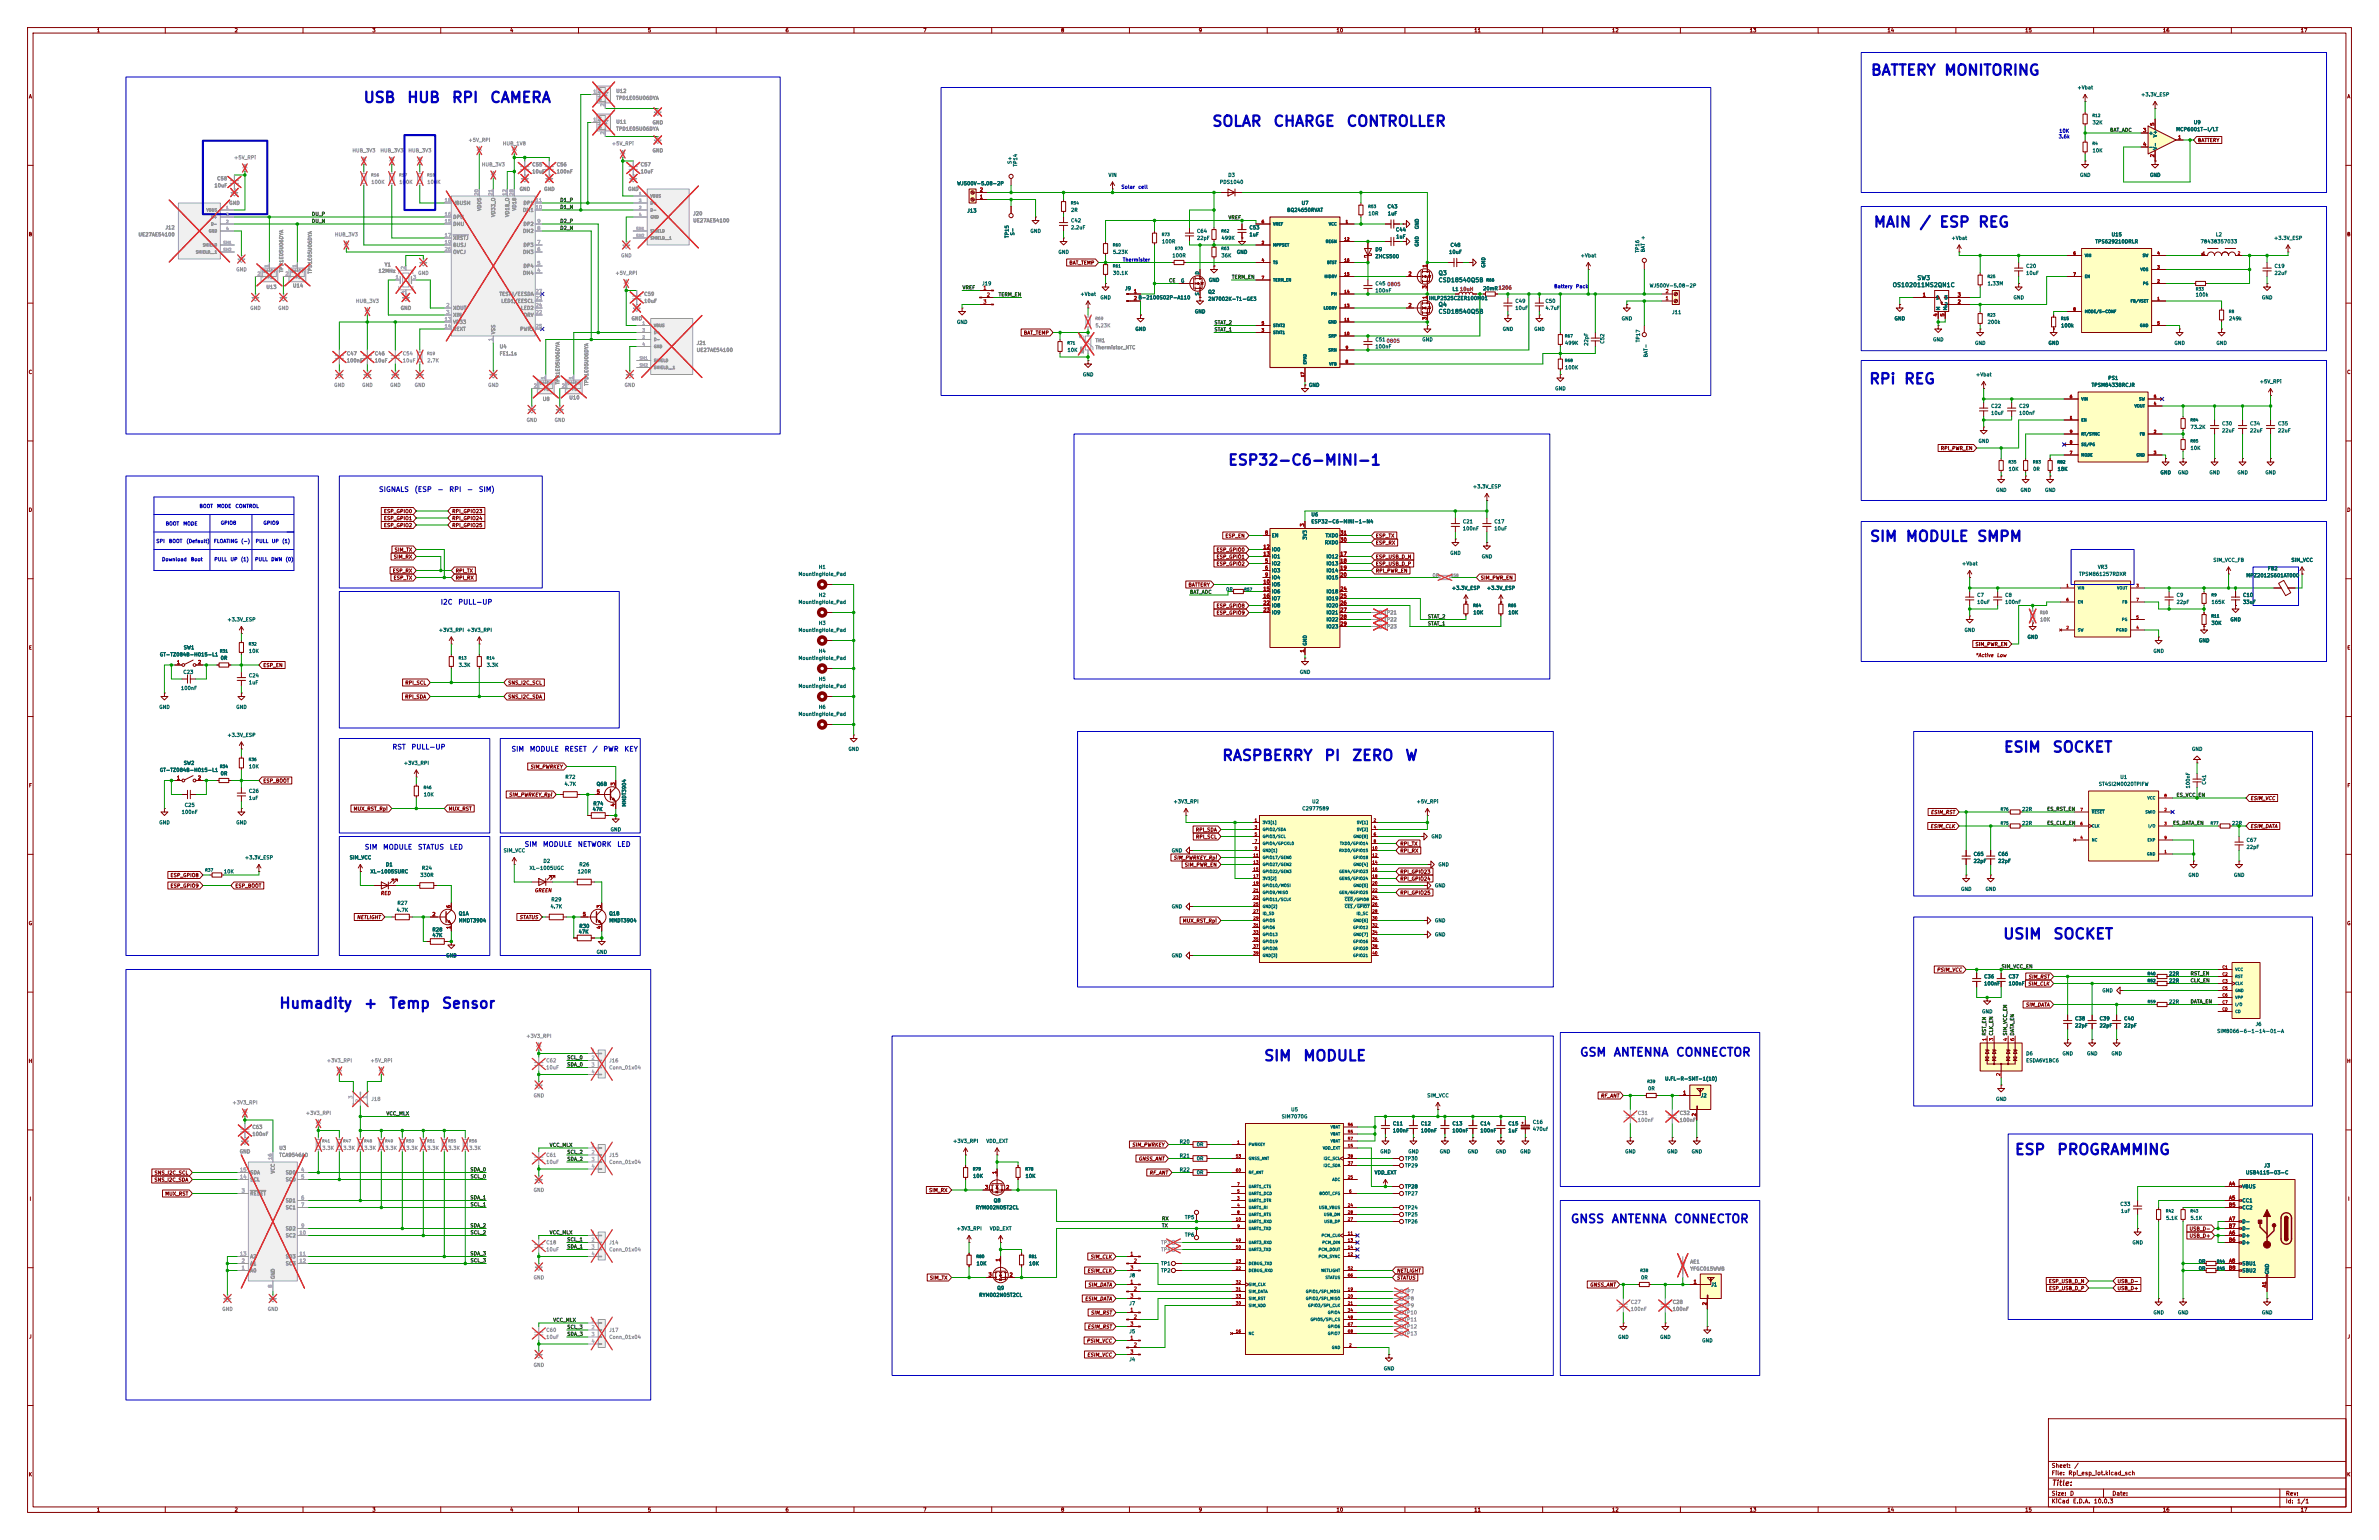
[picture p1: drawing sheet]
<svg xmlns="http://www.w3.org/2000/svg" width="864mm" height="559mm" viewBox="0 0 864 559" stroke-linecap="round" stroke-linejoin="round" font-family="sans-serif">
<defs><g id="words">
<g font-size="3.8" fill="#0000c2">
<text x="678.9" y="28.3">BATTERY MONITORING</text>
<text x="131.7" y="38.2">USB</text>
<text x="147.5" y="38.2">HUB</text>
<text x="163.7" y="38.2">RPI</text>
<text x="177.6" y="38.2">CAMERA</text>
<text x="439.7" y="46.9">SOLAR</text>
<text x="462" y="46.9">CHARGE</text>
<text x="488.5" y="46.9">CONTROLLER</text>
<text x="679.9" y="83.4">MAIN / ESP REG</text>
<text x="678.3" y="140.3">RPi REG</text>
<text x="445.5" y="169.8">ESP32-C6-MINI-1</text>
<text x="678.5" y="197.5">SIM MODULE SMPM</text>
<text x="727.1" y="273.9">ESIM</text>
<text x="744.8" y="273.9">SOCKET</text>
<text x="443.4" y="277">RASPBERRY</text>
<text x="480.5" y="277">PI</text>
<text x="490.5" y="277">ZERO</text>
<text x="509.8" y="277">W</text>
<text x="726.9" y="341.8">USIM</text>
<text x="745.1" y="341.8">SOCKET</text>
<text x="101.1" y="366.9">Humadity</text>
<text x="131.8" y="366.9">+</text>
<text x="141" y="366.9">Temp</text>
<text x="160.1" y="366.9">Sensor</text>
<text x="458.6" y="386">SIM</text>
<text x="472.8" y="386">MODULE</text>
<text x="731.1" y="420">ESP</text>
<text x="746.5" y="420">PROGRAMMING</text>
</g>
<g font-size="3" fill="#0000c2">
<text x="573.3" y="384.1">GSM ANTENNA CONNECTOR</text>
<text x="570" y="444.5">GNSS ANTENNA CONNECTOR</text>
</g>
<text font-size="2" fill="#840000" x="744.6" y="539.6">Title:</text>
<g font-size="1.8" fill="#0000c2">
<text x="137.4" y="178.9">SIGNALS</text>
<text x="150.3" y="178.9">(ESP</text>
<text x="158.6" y="178.9">-</text>
<text x="162.9" y="178.9">RPI</text>
<text x="169.4" y="178.9">-</text>
<text x="173.6" y="178.9">SIM)</text>
<text x="159.8" y="219.8">I2C</text>
<text x="166.2" y="219.8">PULL-UP</text>
<text x="142.3" y="272.4">RST</text>
<text x="149.2" y="272.4">PULL-UP</text>
<text x="185.5" y="273.1">SIM</text>
<text x="192.1" y="273.1">MODULE</text>
<text x="204.8" y="273.1">RESET</text>
<text x="214.9" y="273.1">/</text>
<text x="218.8" y="273.1">PWR</text>
<text x="226.5" y="273.1">KEY</text>
<text x="132.2" y="308.7">SIM</text>
<text x="138.9" y="308.7">MODULE</text>
<text x="151.5" y="308.7">STATUS</text>
<text x="163.1" y="308.7">LED</text>
<text x="190.3" y="307.7">SIM</text>
<text x="196.9" y="307.7">MODULE</text>
<text x="209.6" y="307.7">NETWORK</text>
<text x="223.9" y="307.7">LED</text>
</g>
<g font-size="1.5" fill="#006464">
<text x="522" y="100.2">Q3</text>
<text x="522" y="102.8">CSD18540Q5B</text>
<text x="686.9" y="104.5">OS102011MS2QN1C</text>
<text x="695.8" y="102">SW3</text>
<text x="522" y="111.7">Q4</text>
<text x="522" y="114.2">CSD18540Q5B</text>
</g>
<g font-size="1.5" fill="#840000">
<text x="744.6" y="532.9">Sheet:</text>
<text x="752.8" y="532.9">/</text>
<text x="744.6" y="535.6">File:</text>
<text x="750.7" y="535.6">Rpi_esp_iot.kicad_sch</text>
<text x="744.6" y="545.8">KiCad</text>
<text x="744.6" y="543">Size:</text>
<text x="751.3" y="543">D</text>
<text x="752.3" y="545.8">E.D.A.</text>
<text x="759.9" y="545.8">10.0.3</text>
<text x="766.6" y="543">Date:</text>
<text x="829.6" y="543">Rev:</text>
<text x="829.6" y="545.8">Id:</text>
<text x="833.7" y="545.8">1/1</text>
</g>
<g font-size="1.3" fill="#840000">
<text x="35" y="12">1</text>
<text x="85" y="12">2</text>
<text x="135" y="12">3</text>
<text x="185" y="12">4</text>
<text x="235" y="12">5</text>
<text x="285" y="12">6</text>
<text x="335" y="12">7</text>
<text x="385" y="12">8</text>
<text x="435" y="12">9</text>
<text x="485" y="12">10</text>
<text x="535" y="12">11</text>
<text x="585" y="12">12</text>
<text x="635" y="12">13</text>
<text x="685" y="12">14</text>
<text x="735" y="12">15</text>
<text x="785" y="12">16</text>
<text x="835" y="12">17</text>
<text x="10.3" y="36">A</text>
<text x="851.9" y="36">A</text>
<text x="797.7" y="51.9">BATTERY</text>
<text x="10.3" y="86">B</text>
<text x="851.9" y="86">B</text>
<text x="388" y="96.3">BAT_TEMP</text>
<text x="371.5" y="121.7">BAT_TEMP</text>
<text x="10.3" y="136">C</text>
<text x="851.9" y="136">C</text>
<text x="704.4" y="163.6">RPI_PWR_EN</text>
<text x="10.3" y="186">D</text>
<text x="851.9" y="186">D</text>
<text x="139.2" y="186.5">ESP_GPIO0</text>
<text x="139.2" y="189">ESP_GPIO1</text>
<text x="139.2" y="191.6">ESP_GPIO2</text>
<text x="164" y="191.6">RPI_GPIO25</text>
<text x="164" y="189">RPI_GPIO24</text>
<text x="164" y="186.5">RPI_GPIO23</text>
<text x="444.7" y="195.4">ESP_EN</text>
<text x="499.3" y="197.9">ESP_RX</text>
<text x="499.3" y="195.4">ESP_TX</text>
<text x="142.8" y="203">SIM_RX</text>
<text x="143.1" y="200.5">SIM_TX</text>
<text x="441.5" y="200.5">ESP_GPIO0</text>
<text x="441.5" y="203">ESP_GPIO1</text>
<text x="499.3" y="203">ESP_USB_D_N</text>
<text x="142.4" y="208.1">ESP_RX</text>
<text x="165.3" y="208.1">RPI_TX</text>
<text x="441.5" y="205.5">ESP_GPIO2</text>
<text x="499.3" y="205.5">ESP_USB_D_P</text>
<text x="499.3" y="208.1">RPI_PWR_EN</text>
<text x="142.7" y="210.6">ESP_TX</text>
<text x="165.3" y="210.6">RPI_RX</text>
<text x="431.3" y="213.2">BATTERY</text>
<text x="537.4" y="210.6">SIM_PWR_EN</text>
<text x="441.5" y="220.8">ESP_GPIO8</text>
<text x="441.5" y="223.3">ESP_GPIO9</text>
<text x="10.3" y="236">E</text>
<text x="716.9" y="234.7">SIM_PWR_EN</text>
<text x="851.9" y="236">E</text>
<text x="95.4" y="242.4">ESP_EN</text>
<text x="147" y="248.7">RPI_SCL</text>
<text x="184.3" y="248.7">SNS_I2C_SCL</text>
<text x="146.9" y="253.8">RPI_SDA</text>
<text x="184.3" y="253.8">SNS_I2C_SDA</text>
<text x="192.4" y="279.2">SIM_PWRKEY</text>
<text x="10.3" y="286">F</text>
<text x="95.4" y="284.3">ESP_BOOT</text>
<text x="851.9" y="286">F</text>
<text x="184.6" y="289.4">SIM_PWRKEY_Rpi</text>
<text x="816.8" y="290.6">ESIM_VCC</text>
<text x="128.2" y="294.4">MUX_RST_Rpi</text>
<text x="162.7" y="294.4">MUX_RST</text>
<text x="700.7" y="295.7">ESIM_RST</text>
<text x="433.9" y="302.1">RPI_SDA</text>
<text x="434" y="304.6">RPI_SCL</text>
<text x="700.6" y="300.8">ESIM_CLK</text>
<text x="816.8" y="300.8">ESIM_DATA</text>
<text x="508.2" y="309.7">RPI_RX</text>
<text x="508.2" y="307.1">RPI_TX</text>
<text x="425.9" y="312.2">SIM_PWRKEY_Rpi</text>
<text x="429.9" y="314.8">SIM_PWR_EN</text>
<text x="508.2" y="317.3">RPI_GPIO23</text>
<text x="61.7" y="318.6">ESP_GPIO8</text>
<text x="61.7" y="322.4">ESP_GPIO9</text>
<text x="85.2" y="322.4">ESP_BOOT</text>
<text x="508.2" y="319.8">RPI_GPIO24</text>
<text x="508.2" y="324.9">RPI_GPIO25</text>
<text x="10.3" y="336">G</text>
<text x="129.4" y="333.8">NETLIGHT</text>
<text x="188.4" y="333.8">STATUS</text>
<text x="429.2" y="335.1">MUX_RST_Rpi</text>
<text x="851.9" y="336">G</text>
<text x="703" y="352.9">PSIM_VCC</text>
<text x="736" y="357.9">SIM_CLK</text>
<text x="736.2" y="355.4">SIM_RST</text>
<text x="735.2" y="365.6">SIM_DATA</text>
<text x="10.2" y="386">H</text>
<text x="851.8" y="386">H</text>
<text x="580.9" y="398.6">RF_ANT</text>
<text x="410.8" y="416.4">SIM_PWRKEY</text>
<text x="413.2" y="421.4">GNSS_ANT</text>
<text x="55.9" y="429.1">SNS_I2C_SDA</text>
<text x="55.9" y="426.5">SNS_I2C_SCL</text>
<text x="417.1" y="426.5">RF_ANT</text>
<text x="10.6" y="436">I</text>
<text x="59.8" y="434.1">MUX_RST</text>
<text x="337.1" y="432.9">SIM_RX</text>
<text x="852.2" y="436">I</text>
<text x="794.7" y="446.8">USB_D-</text>
<text x="794.7" y="449.4">USB_D+</text>
<text x="395.7" y="457">SIM_CLK</text>
<text x="337.4" y="464.6">SIM_TX</text>
<text x="394.5" y="462.1">ESIM_CLK</text>
<text x="394.8" y="467.2">SIM_DATA</text>
<text x="506.9" y="464.6">STATUS</text>
<text x="506.9" y="462.1">NETLIGHT</text>
<text x="577" y="467.2">GNSS_ANT</text>
<text x="743.6" y="465.9">ESP_USB_D_N</text>
<text x="768.5" y="465.9">USB_D-</text>
<text x="393.7" y="472.2">ESIM_DATA</text>
<text x="743.7" y="468.4">ESP_USB_D_P</text>
<text x="768.5" y="468.4">USB_D+</text>
<text x="395.8" y="477.3">SIM_RST</text>
<text x="10.4" y="486">J</text>
<text x="394.7" y="482.4">ESIM_RST</text>
<text x="852" y="486">J</text>
<text x="394.4" y="487.5">PSIM_VCC</text>
<text x="394.5" y="492.6">ESIM_VCC</text>
<text x="10.3" y="536">K</text>
<text x="851.9" y="536">K</text>
<text x="35" y="548.8">1</text>
<text x="85" y="548.8">2</text>
<text x="135" y="548.8">3</text>
<text x="185" y="548.8">4</text>
<text x="235" y="548.8">5</text>
<text x="285" y="548.8">6</text>
<text x="335" y="548.8">7</text>
<text x="385" y="548.8">8</text>
<text x="435" y="548.8">9</text>
<text x="485" y="548.8">10</text>
<text x="535" y="548.8">11</text>
<text x="585" y="548.8">12</text>
<text x="635" y="548.8">13</text>
<text x="685" y="548.8">14</text>
<text x="735" y="548.8">15</text>
<text x="785" y="548.8">16</text>
<text x="835" y="548.8">17</text>
</g>
<g font-size="1.3" fill="#aaa">
<text x="215.2" y="34.3">1</text>
<text x="219.7" y="38.8" transform="rotate(-90 219.7 38.8)">2</text>
<text x="215.2" y="44.4">1</text>
<text x="219.7" y="49" transform="rotate(-90 219.7 49)">2</text>
<text x="174" y="71.2" transform="rotate(-90 174 71.2)">20</text>
<text x="179" y="71.2" transform="rotate(-90 179 71.2)">21</text>
<text x="184.1" y="71.2" transform="rotate(-90 184.1 71.2)">12</text>
<text x="186.7" y="71.2" transform="rotate(-90 186.7 71.2)">28</text>
<text x="161.2" y="73.6">18</text>
<text x="194.3" y="76.2">10</text>
<text x="194.3" y="73.6">11</text>
<text x="161.2" y="81.3">15</text>
<text x="161.2" y="78.7">16</text>
<text x="194.9" y="83.8">8</text>
<text x="194.9" y="81.3">9</text>
<text x="161.2" y="86.3">17</text>
<text x="161.2" y="88.9">19</text>
<text x="194.9" y="88.9">7</text>
<text x="161.2" y="91.4">26</text>
<text x="194.9" y="91.4">6</text>
<text x="93.3" y="100.3">2</text>
<text x="97.8" y="97.2" transform="rotate(-90 97.8 97.2)">1</text>
<text x="103.4" y="100.3">2</text>
<text x="107.9" y="97.2" transform="rotate(-90 107.9 97.2)">1</text>
<text x="143.4" y="101.6">1</text>
<text x="147.3" y="97.9" transform="rotate(-90 147.3 97.9)">2</text>
<text x="149.8" y="101.6">3</text>
<text x="194.9" y="99">4</text>
<text x="194.9" y="96.5">5</text>
<text x="147.3" y="106.8" transform="rotate(-90 147.3 106.8)">4</text>
<text x="194.3" y="106.7">27</text>
<text x="161.9" y="111.7">2</text>
<text x="194.3" y="109.2">23</text>
<text x="194.3" y="111.7">24</text>
<text x="161.2" y="116.8">13</text>
<text x="161.2" y="119.4">14</text>
<text x="161.9" y="114.3">3</text>
<text x="194.3" y="114.3">22</text>
<text x="194.3" y="119.4">25</text>
<text x="179" y="123.9" transform="rotate(-90 179 123.9)">1</text>
<text x="198.1" y="137.9" transform="rotate(-90 198.1 137.9)">1</text>
<text x="208.3" y="137.9" transform="rotate(-90 208.3 137.9)">1</text>
<text x="193.6" y="140.9">2</text>
<text x="203.8" y="140.9">2</text>
<text x="214.6" y="382.2">1</text>
<text x="214.6" y="384.8">2</text>
<text x="214.6" y="387.3">3</text>
<text x="214.6" y="389.9">4</text>
<text x="128.2" y="398.9" transform="rotate(-90 128.2 398.9)">3</text>
<text x="130.8" y="400.1" transform="rotate(-90 130.8 400.1)">2</text>
<text x="133.3" y="398.9" transform="rotate(-90 133.3 398.9)">1</text>
<text x="214.6" y="416.5">1</text>
<text x="214.6" y="419.1">2</text>
<text x="87" y="425.4">15</text>
<text x="99" y="421" transform="rotate(-90 99 421)">16</text>
<text x="109.1" y="425.4">4</text>
<text x="214.6" y="421.6">3</text>
<text x="214.6" y="424.2">4</text>
<text x="87" y="428">14</text>
<text x="109.1" y="428">5</text>
<text x="87.6" y="433">3</text>
<text x="109.1" y="435.6">6</text>
<text x="109.1" y="438.1">7</text>
<text x="108.5" y="448.3">10</text>
<text x="109.1" y="445.7">9</text>
<text x="214.6" y="448.3">1</text>
<text x="87" y="455.9">13</text>
<text x="108.5" y="455.9">11</text>
<text x="214.6" y="450.8">2</text>
<text x="214.6" y="453.4">3</text>
<text x="214.6" y="455.9">4</text>
<text x="87.6" y="461">1</text>
<text x="87.6" y="458.4">2</text>
<text x="108.5" y="458.4">12</text>
<text x="99" y="467.4" transform="rotate(-90 99 467.4)">8</text>
<text x="214.6" y="480">1</text>
<text x="214.6" y="482.6">2</text>
<text x="214.6" y="485.1">3</text>
<text x="214.6" y="487.7">4</text>
</g>
<g font-size="1.3" fill="#989898">
<text x="223.5" y="34">U12</text>
<text x="223.5" y="36.5">TPD1E05U06DYA</text>
<text x="223.5" y="45.2">U11</text>
<text x="223.5" y="47.7">TPD1E05U06DYA</text>
<text x="236.7" y="45.4">GND</text>
<text x="169.9" y="51.8">+5V_RPi</text>
<text x="182.4" y="53">HUB_1V8</text>
<text x="222" y="53">+5V_RPi</text>
<text x="84.8" y="58.1">+5V_RPi</text>
<text x="127.8" y="55.6">HUB_3V3</text>
<text x="137.9" y="55.6">HUB_3V3</text>
<text x="148.1" y="55.6">HUB_3V3</text>
<text x="236.7" y="55.6">GND</text>
<text x="78.6" y="65.7">C58</text>
<text x="174.8" y="60.7">HUB_3V3</text>
<text x="193" y="60.7">C55</text>
<text x="193" y="63.2">10uF</text>
<text x="201.9" y="63.2">100nF</text>
<text x="201.9" y="60.7">C56</text>
<text x="232.4" y="60.7">C57</text>
<text x="232.4" y="63.2">10uF</text>
<text x="77.7" y="68.3">10uF</text>
<text x="134.6" y="67">100K</text>
<text x="144.8" y="67">100K</text>
<text x="154.9" y="67">100K</text>
<text x="188.5" y="69.6">GND</text>
<text x="197.4" y="69.6">GND</text>
<text x="227.8" y="69.6">GND</text>
<text x="83.1" y="74.6">GND</text>
<text x="164.3" y="74.6">VBUSM</text>
<text x="175" y="76.7" transform="rotate(-90 175 76.7)">VDD5</text>
<text x="187.7" y="76.6" transform="rotate(-90 187.7 76.6)">VD18</text>
<text x="189.7" y="77.2">DM1</text>
<text x="189.8" y="74.6">DP1</text>
<text x="59.9" y="83.5">J12</text>
<text x="164.3" y="82.3">DMU</text>
<text x="164.3" y="79.7">DPU</text>
<text x="180" y="78.9" transform="rotate(-90 180 78.9)">VD33_O</text>
<text x="185.1" y="78.9" transform="rotate(-90 185.1 78.9)">VD18_O</text>
<text x="189.8" y="82.3">DP2</text>
<text x="251.5" y="78.4">J20</text>
<text x="251.5" y="81">UE27AE54100</text>
<text x="50.1" y="86.1">UE27AE54100</text>
<text x="121.4" y="86.1">HUB_3V3</text>
<text x="164.3" y="87.3">XRSTJ</text>
<text x="164.3" y="89.9">BUSJ</text>
<text x="189.7" y="84.8">DM2</text>
<text x="189.8" y="89.9">DP3</text>
<text x="164.3" y="92.4">OVCJ</text>
<text x="189.7" y="92.4">DM3</text>
<text x="225.3" y="93.7">GND</text>
<text x="85.6" y="98.8">GND</text>
<text x="103.1" y="99" transform="rotate(-90 103.1 99)">TPD1E05U06DYA</text>
<text x="113.5" y="99.5" transform="rotate(-90 113.5 99.5)">TPD1E05U06DYA</text>
<text x="137.2" y="99.3">12MHz</text>
<text x="139.5" y="97">Y1</text>
<text x="151.6" y="100">GND</text>
<text x="189.7" y="100">DM4</text>
<text x="189.8" y="97.5">DP4</text>
<text x="223.2" y="100">+5V_RPi</text>
<text x="96.5" y="105.1">U13</text>
<text x="106.2" y="104.6">U14</text>
<text x="181.1" y="107.7">TESTJ/EESDA</text>
<text x="233.7" y="107.6">C59</text>
<text x="90.7" y="112.7">GND</text>
<text x="100.8" y="112.7">GND</text>
<text x="129" y="110.2">HUB_3V3</text>
<text x="145.3" y="112.7">GND</text>
<text x="164.3" y="112.7">XOUT</text>
<text x="181.8" y="110.2">LED1/EESCL</text>
<text x="188.9" y="112.7">LED2</text>
<text x="233.7" y="110.2">10uF</text>
<text x="164.3" y="115.3">XIN</text>
<text x="164.3" y="117.8">VD33</text>
<text x="190" y="115.3">DRV</text>
<text x="229.1" y="116.5">GND</text>
<text x="397.5" y="119.1">5.23K</text>
<text x="164.3" y="120.4">REXT</text>
<text x="180" y="121.4" transform="rotate(-90 180 121.4)">VSS</text>
<text x="188.6" y="120.4">PWRJ</text>
<text x="252.7" y="125.4">J21</text>
<text x="397.5" y="124.5">TH1</text>
<text x="125.7" y="131.8">100nF</text>
<text x="125.7" y="129.2">C47</text>
<text x="135.9" y="129.2">C46</text>
<text x="135.9" y="131.8">10uF</text>
<text x="146.1" y="129.2">C54</text>
<text x="146.1" y="131.8">10uF</text>
<text x="154.9" y="131.8">2.7K</text>
<text x="181.2" y="129.2">FE1.1s</text>
<text x="181.2" y="126.7">U4</text>
<text x="252.7" y="128">UE27AE54100</text>
<text x="397.5" y="127">Thermistor_NTC</text>
<text x="121.2" y="140.7">GND</text>
<text x="131.3" y="140.7">GND</text>
<text x="141.5" y="140.7">GND</text>
<text x="150.4" y="140.7">GND</text>
<text x="177" y="140.7">GND</text>
<text x="203.4" y="139.6" transform="rotate(-90 203.4 139.6)">TPD1E05U06DYA</text>
<text x="213.8" y="140.2" transform="rotate(-90 213.8 140.2)">TPD1E05U06DYA</text>
<text x="226.6" y="140.7">GND</text>
<text x="196.9" y="145.8">U8</text>
<text x="206.5" y="145.2">U10</text>
<text x="191" y="153.4">GND</text>
<text x="201.2" y="153.4">GND</text>
<text x="519.9" y="209.8">0R</text>
<text x="502.3" y="223.2">TP21</text>
<text x="502.3" y="225.8">TP22</text>
<text x="740.4" y="225.8">10K</text>
<text x="502.3" y="228.3">TP23</text>
<text x="190.9" y="376.9">+3V3_RPI</text>
<text x="118.5" y="385.8">+3V3_RPI</text>
<text x="134.3" y="385.8">+5V_RPi</text>
<text x="198.1" y="385.8">C62</text>
<text x="198.1" y="388.3">10uF</text>
<text x="221" y="388.3">Conn_01x04</text>
<text x="221" y="385.8">J16</text>
<text x="84.2" y="401">+3V3_RPI</text>
<text x="134.6" y="399.8">J18</text>
<text x="193.5" y="398.5">GND</text>
<text x="110.9" y="404.8">+3V3_RPI</text>
<text x="594.4" y="407.4">100nF</text>
<text x="594.4" y="404.8">C31</text>
<text x="609.6" y="407.4">100nF</text>
<text x="609.6" y="404.8">C32</text>
<text x="91.4" y="412.5">100nF</text>
<text x="91.4" y="409.9">C63</text>
<text x="86.9" y="418.8">GND</text>
<text x="101.2" y="417.5">U3</text>
<text x="116.8" y="417.5">3.3K</text>
<text x="124.5" y="417.5">3.3K</text>
<text x="132.1" y="417.5">3.3K</text>
<text x="139.7" y="417.5">3.3K</text>
<text x="147.3" y="417.5">3.3K</text>
<text x="154.9" y="417.5">3.3K</text>
<text x="162.6" y="417.5">3.3K</text>
<text x="170.2" y="417.5">3.3K</text>
<text x="100" y="426" transform="rotate(-90 100 426)">VCC</text>
<text x="101.2" y="420.1">TCA9546AD</text>
<text x="198.1" y="420.1">C61</text>
<text x="198.1" y="422.6">10uF</text>
<text x="221" y="422.6">Conn_01x04</text>
<text x="221" y="420.1">J15</text>
<text x="90.7" y="429">SCL</text>
<text x="90.7" y="426.4">SDA</text>
<text x="103.5" y="426.4">SD0</text>
<text x="103.5" y="429">SC0</text>
<text x="90.7" y="434">RESET</text>
<text x="103.5" y="436.6">SD1</text>
<text x="193.5" y="432.8">GND</text>
<text x="103.5" y="439.1">SC1</text>
<text x="103.5" y="446.7">SD2</text>
<text x="103.5" y="449.3">SC2</text>
<text x="198.1" y="451.8">C18</text>
<text x="198.1" y="454.4">10uF</text>
<text x="221" y="454.4">Conn_01x04</text>
<text x="221" y="451.8">J14</text>
<text x="421.3" y="451.8">TP3</text>
<text x="421.3" y="454.4">TP4</text>
<text x="90.7" y="462">A0</text>
<text x="90.7" y="459.4">A1</text>
<text x="90.7" y="456.9">A2</text>
<text x="103.5" y="456.9">SD3</text>
<text x="103.5" y="459.4">SC3</text>
<text x="613.4" y="458.8">AE1</text>
<text x="613.4" y="461.3">YFGC015WWB</text>
<text x="100" y="464.3" transform="rotate(-90 100 464.3)">GND</text>
<text x="193.5" y="464.5">GND</text>
<text x="509.7" y="472.1">TP8</text>
<text x="509.7" y="469.6">TP7</text>
<text x="591.8" y="473.4">C27</text>
<text x="607.1" y="473.4">C28</text>
<text x="80.5" y="476">GND</text>
<text x="97" y="476">GND</text>
<text x="509.6" y="477.2">TP10</text>
<text x="509.6" y="479.8">TP11</text>
<text x="509.7" y="474.7">TP9</text>
<text x="591.8" y="476">100nF</text>
<text x="607.1" y="476">100nF</text>
<text x="198.1" y="483.6">C60</text>
<text x="221" y="483.6">J17</text>
<text x="509.6" y="484.8">TP13</text>
<text x="509.6" y="482.3">TP12</text>
<text x="198.1" y="486.1">10uF</text>
<text x="221" y="486.1">Conn_01x04</text>
<text x="193.5" y="496.3">GND</text>
</g>
<g font-size="1.3" fill="#006464">
<text x="754" y="32.7">+Vbat</text>
<text x="777.1" y="35.3">+3.3V_ESP</text>
<text x="759.5" y="45.4">32K</text>
<text x="789.8" y="47.9">MCP6001T-I/LT</text>
<text x="796.2" y="45.4">U9</text>
<text x="779.9" y="49.2">+</text>
<text x="783.3" y="50" transform="rotate(-90 783.3 50)">V+</text>
<text x="367.5" y="59.7" transform="rotate(-90 367.5 59.7)">S+</text>
<text x="759.5" y="55.6">10K</text>
<text x="779.9" y="54.3">-</text>
<text x="783.3" y="54.5" transform="rotate(-90 783.3 54.5)">V-</text>
<text x="369.5" y="60.6" transform="rotate(-90 369.5 60.6)">TP14</text>
<text x="402.2" y="64.5">VIN</text>
<text x="445.7" y="64.5">D3</text>
<text x="754.9" y="64.5">GND</text>
<text x="780.3" y="64.5">GND</text>
<text x="347.3" y="67.5">WJ500V-5.08-2P</text>
<text x="442.6" y="67">PDS1040</text>
<text x="351" y="77.4">J13</text>
<text x="388.6" y="77.2">2R</text>
<text x="467.1" y="77.2">BQ24650RVAT</text>
<text x="472.3" y="74.6">U7</text>
<text x="503.5" y="75.9">C43</text>
<text x="388.6" y="81">C42</text>
<text x="388.6" y="83.5">2.2uF</text>
<text x="453.4" y="83.5">C53</text>
<text x="496.6" y="78.4">10R</text>
<text x="503.6" y="78.4">1uF</text>
<text x="515.3" y="83.3" transform="rotate(-90 515.3 83.3)">GND</text>
<text x="366.5" y="86.5" transform="rotate(-90 366.5 86.5)">TP15</text>
<text x="368.5" y="85.6" transform="rotate(-90 368.5 85.6)">S-</text>
<text x="373.9" y="84.8">GND</text>
<text x="421.6" y="88.6">100R</text>
<text x="434.3" y="84.8">C64</text>
<text x="434.3" y="87.3">22pF</text>
<text x="443.2" y="87.3">499K</text>
<text x="453.4" y="86.1">1uF</text>
<text x="506.6" y="84.3">C44</text>
<text x="506.7" y="86.8">1uF</text>
<text x="515.3" y="89.7" transform="rotate(-90 515.3 89.7)">GND</text>
<text x="526.4" y="89.9">C48</text>
<text x="597.4" y="87.2" transform="rotate(-90 597.4 87.2)">+</text>
<text x="708.3" y="87.3">+Vbat</text>
<text x="760.5" y="88.6">TPS629210DRLR</text>
<text x="766.4" y="86.1">U15</text>
<text x="798.7" y="88.6">78438357033</text>
<text x="804.2" y="86.1">L2</text>
<text x="825.3" y="87.3">+3.3V_ESP</text>
<text x="384" y="92.4">GND</text>
<text x="403.9" y="92.4">5.23K</text>
<text x="425.4" y="93.7">100R</text>
<text x="443.2" y="93.7">36K</text>
<text x="448.8" y="92.4">GND</text>
<text x="499.1" y="91.5">D9</text>
<text x="499.1" y="94">ZHCS500</text>
<text x="525.9" y="92.4">10uF</text>
<text x="573.6" y="93.7">+Vbat</text>
<text x="595.3" y="91.8" transform="rotate(-90 595.3 91.8)">TP16</text>
<text x="597.4" y="91.7" transform="rotate(-90 597.4 91.7)">BAT</text>
<text x="403.9" y="100">30.1K</text>
<text x="435.6" y="99.8" transform="rotate(-90 435.6 99.8)">D</text>
<text x="539.5" y="97.3" transform="rotate(-90 539.5 97.3)">GND</text>
<text x="735.3" y="97.5">C20</text>
<text x="735.3" y="100">10uF</text>
<text x="825.5" y="97.5">C19</text>
<text x="825.5" y="100">22uF</text>
<text x="356.3" y="103.8">J19</text>
<text x="392" y="107.7">+Vbat</text>
<text x="408.3" y="105.6">J9</text>
<text x="428.5" y="102.8">G</text>
<text x="435.6" y="107.4" transform="rotate(-90 435.6 107.4)">S</text>
<text x="438.4" y="106.9">Q2</text>
<text x="438.7" y="102.6">GND</text>
<text x="499.1" y="106.4">100nF</text>
<text x="499.1" y="103.8">C45</text>
<text x="527.1" y="105.9">L1</text>
<text x="538.2" y="105.6">20mR1206</text>
<text x="598.7" y="104.6">WJ500V-5.08-2P</text>
<text x="721.4" y="103.8">1.33M</text>
<text x="796.9" y="107.9">100k</text>
<text x="399.3" y="108.9">GND</text>
<text x="438.4" y="109.4">2N7002K-T1-GE3</text>
<text x="518.5" y="109.2">IHLP2525CZER100M01</text>
<text x="549.9" y="110.2">C49</text>
<text x="549.9" y="112.7">10uF</text>
<text x="560.8" y="110.2">C50</text>
<text x="560.8" y="112.7">4.7uF</text>
<text x="702.6" y="108.9">1</text>
<text x="704.6" y="112.8" transform="rotate(-90 704.6 112.8)">M</text>
<text x="705.7" y="111.5">2</text>
<text x="705.7" y="108.9">3</text>
<text x="707.1" y="112.8" transform="rotate(-90 707.1 112.8)">M</text>
<text x="730.8" y="108.9">GND</text>
<text x="820.9" y="108.9">GND</text>
<text x="347.2" y="117.8">GND</text>
<text x="433.6" y="114">GND</text>
<text x="588.5" y="116.5">GND</text>
<text x="606.8" y="114.3">J11</text>
<text x="687.6" y="116.5">GND</text>
<text x="721.4" y="117.8">200k</text>
<text x="748" y="119.1">100k</text>
<text x="809" y="116.5">249k</text>
<text x="412" y="120.4">GND</text>
<text x="499.1" y="124.2">C51</text>
<text x="516.1" y="124.2">GND</text>
<text x="545.3" y="120.4">GND</text>
<text x="556.8" y="120.4">GND</text>
<text x="568" y="125.4">499K</text>
<text x="576.8" y="125.6" transform="rotate(-90 576.8 125.6)">22pF</text>
<text x="582.6" y="124.9" transform="rotate(-90 582.6 124.9)">C52</text>
<text x="595.6" y="124.3" transform="rotate(-90 595.6 124.3)">TP17</text>
<text x="701.5" y="124.2">GND</text>
<text x="716.8" y="125.4">GND</text>
<text x="743.5" y="125.4">GND</text>
<text x="789.2" y="125.4">GND</text>
<text x="804.4" y="125.4">GND</text>
<text x="387.4" y="128">10K</text>
<text x="499.1" y="126.7">100nF</text>
<text x="598.4" y="129.8" transform="rotate(-90 598.4 129.8)">BAT-</text>
<text x="392.9" y="136.9">GND</text>
<text x="568" y="134.3">100K</text>
<text x="717.1" y="136.9">+Vbat</text>
<text x="475" y="140.7">GND</text>
<text x="564.4" y="141.9">GND</text>
<text x="759.1" y="140.7">TPSM84338RCJR</text>
<text x="765.1" y="138.1">PS1</text>
<text x="820.1" y="139.4">+5V_RPi</text>
<text x="722.6" y="148.3">C22</text>
<text x="732.8" y="148.3">C29</text>
<text x="722.6" y="150.8">10uF</text>
<text x="732.8" y="150.8">100nF</text>
<text x="795" y="155.9">73.2K</text>
<text x="806.5" y="154.6">C30</text>
<text x="816.6" y="154.6">C34</text>
<text x="826.8" y="154.6">C35</text>
<text x="718.1" y="161">GND</text>
<text x="806.5" y="157.2">22uF</text>
<text x="816.6" y="157.2">22uF</text>
<text x="826.8" y="157.2">22uF</text>
<text x="795" y="163.5">10K</text>
<text x="729" y="171.2">10K</text>
<text x="737.9" y="171.2">0R</text>
<text x="746.8" y="171.2">18K</text>
<text x="784.1" y="172.4">GND</text>
<text x="790.4" y="172.4">GND</text>
<text x="801.9" y="172.4">GND</text>
<text x="812" y="172.4">GND</text>
<text x="822.2" y="172.4">GND</text>
<text x="534.5" y="177.5">+3.3V_ESP</text>
<text x="724.4" y="178.8">GND</text>
<text x="733.3" y="178.8">GND</text>
<text x="742.2" y="178.8">GND</text>
<text x="475.9" y="187.7">U6</text>
<text x="475.9" y="190.2">ESP32-C6-MINI-1-N4</text>
<text x="530.9" y="190.2">C21</text>
<text x="542.3" y="190.2">C17</text>
<text x="461.5" y="195.3">EN</text>
<text x="474.7" y="196" transform="rotate(-90 474.7 196)">3V3</text>
<text x="480.7" y="197.8">RXD0</text>
<text x="481" y="195.3">TXD0</text>
<text x="530.9" y="192.7">100nF</text>
<text x="542.3" y="192.7">10uF</text>
<text x="461.5" y="200.4">IO0</text>
<text x="461.5" y="202.9">IO1</text>
<text x="481.3" y="202.9">IO12</text>
<text x="526.3" y="201.6">GND</text>
<text x="537.7" y="202.9">GND</text>
<text x="289.7" y="209.3">MountingHole_Pad</text>
<text x="297.1" y="206.7">H1</text>
<text x="461.5" y="205.4">IO2</text>
<text x="461.5" y="208">IO3</text>
<text x="481.3" y="205.4">IO13</text>
<text x="481.3" y="208">IO14</text>
<text x="712.1" y="205.4">+Vbat</text>
<text x="754.6" y="209.3">TPSM861257RDXR</text>
<text x="761.4" y="206.7">VR3</text>
<text x="803.3" y="204.2">SIM_VCC_FB</text>
<text x="815.2" y="209.8">MPZ2012S601AT000</text>
<text x="823.1" y="207.2">FB2</text>
<text x="831.6" y="204.2">SIM_VCC</text>
<text x="444.9" y="214.8">0R</text>
<text x="461.5" y="210.5">IO4</text>
<text x="461.5" y="213.1">IO5</text>
<text x="461.5" y="215.6">IO6</text>
<text x="481.3" y="210.5">IO15</text>
<text x="481.3" y="215.6">IO18</text>
<text x="526.9" y="214.3">+3.3V_ESP</text>
<text x="539.6" y="214.3">+3.3V_ESP</text>
<text x="289.7" y="219.4">MountingHole_Pad</text>
<text x="297.1" y="216.9">H2</text>
<text x="461.5" y="218.1">IO7</text>
<text x="461.5" y="220.7">IO8</text>
<text x="481.3" y="218.1">IO19</text>
<text x="481.3" y="220.7">IO20</text>
<text x="717.6" y="216.9">C7</text>
<text x="717.6" y="219.4">10uF</text>
<text x="727.7" y="216.9">C8</text>
<text x="727.7" y="219.4">100nF</text>
<text x="789.9" y="216.9">C9</text>
<text x="789.9" y="219.4">22pF</text>
<text x="802.6" y="219.4">165K</text>
<text x="814.1" y="216.9">C10</text>
<text x="814.1" y="219.4">33uF</text>
<text x="82.4" y="225.8">+3.3V_ESP</text>
<text x="297.1" y="227">H3</text>
<text x="461.5" y="223.2">IO9</text>
<text x="481.3" y="223.2">IO21</text>
<text x="481.3" y="225.8">IO22</text>
<text x="534.7" y="223.2">10K</text>
<text x="547.4" y="223.2">10K</text>
<text x="802.6" y="227">30K</text>
<text x="809.5" y="225.8">GND</text>
<text x="159.1" y="229.6">+3V3_RPI +3V3_RPI</text>
<text x="289.7" y="229.6">MountingHole_Pad</text>
<text x="481.3" y="228.3">IO23</text>
<text x="713" y="229.6">GND</text>
<text x="735.8" y="232.1">GND</text>
<text x="798.1" y="233.4">GND</text>
<text x="57.9" y="238.5">GT-TZ084B-H015-L1</text>
<text x="66.5" y="235.9">SW1</text>
<text x="79.9" y="239.7">0R</text>
<text x="90.2" y="237.2">10K</text>
<text x="289.7" y="239.7">MountingHole_Pad</text>
<text x="297.1" y="237.2">H4</text>
<text x="474.7" y="234.4" transform="rotate(-90 474.7 234.4)">GND</text>
<text x="781.6" y="237.2">GND</text>
<text x="66.4" y="244.8">C23</text>
<text x="166.4" y="242.3">3.3K</text>
<text x="176.5" y="242.3">3.3K</text>
<text x="471.7" y="244.8">GND</text>
<text x="65.5" y="250.7">100nF</text>
<text x="90.2" y="248.6">1uF</text>
<text x="90.2" y="246.1">C24</text>
<text x="289.7" y="249.9">MountingHole_Pad</text>
<text x="297.1" y="247.4">H5</text>
<text x="57.7" y="257.5">GND</text>
<text x="85.6" y="257.5">GND</text>
<text x="297.1" y="257.5">H6</text>
<text x="289.7" y="260.1">MountingHole_Pad</text>
<text x="82.4" y="267.7">+3.3V_ESP</text>
<text x="307.8" y="272.8">GND</text>
<text x="795.5" y="272.8">GND</text>
<text x="57.9" y="280.4">GT-TZ084B-H015-L1</text>
<text x="66.5" y="277.8">SW2</text>
<text x="79.9" y="281.6">0R</text>
<text x="90.2" y="279.1">10K</text>
<text x="146.4" y="277.8">+3V3_RPI</text>
<text x="90.2" y="288">C26</text>
<text x="204.8" y="285.5">4.7K</text>
<text x="205.1" y="282.9">R72</text>
<text x="216.4" y="285.5">Q6B</text>
<text x="761.7" y="285.5">ST4SI2M0020TPIFW</text>
<text x="769.5" y="282.9">U1</text>
<text x="795.2" y="286.2" transform="rotate(-90 795.2 286.2)">100nF</text>
<text x="801.1" y="284.9" transform="rotate(-90 801.1 284.9)">C41</text>
<text x="66.9" y="293.1">C25</text>
<text x="90.2" y="290.5">1uF</text>
<text x="153.7" y="289.3">10K</text>
<text x="215.2" y="292.6">R74</text>
<text x="227.5" y="292.9" transform="rotate(-90 227.5 292.9)">MMDT3904</text>
<text x="425.8" y="291.8">+3V3_RPI</text>
<text x="476.1" y="291.8">U2</text>
<text x="514.1" y="291.8">+5V_RPi</text>
<text x="57.7" y="299.4">GND</text>
<text x="65.8" y="295.6">100nF</text>
<text x="85.6" y="299.4">GND</text>
<text x="215" y="294.6">47K</text>
<text x="472.6" y="294.3">C2977589</text>
<text x="733.9" y="299.7">22R</text>
<text x="733.9" y="294.6">22R</text>
<text x="810.1" y="299.7">22R</text>
<text x="221.5" y="302">GND</text>
<text x="519.4" y="304.5">GND</text>
<text x="815.3" y="305.8">C67</text>
<text x="182.7" y="309.6">SIM_VCC</text>
<text x="425.2" y="309.6">GND</text>
<text x="716.3" y="310.9">C65</text>
<text x="725.2" y="310.9">C66</text>
<text x="815.3" y="308.3">22pF</text>
<text x="81.1" y="317.2">10K</text>
<text x="88.7" y="312.1">+3.3V_ESP</text>
<text x="126.8" y="312.1">SIM_VCC</text>
<text x="134.3" y="317.2">XL-1005SURC</text>
<text x="139.9" y="314.7">D1</text>
<text x="153" y="315.9">R24</text>
<text x="192.1" y="315.9">XL-1005UGC</text>
<text x="197.1" y="313.4">D2</text>
<text x="209.5" y="317.2">120R</text>
<text x="210.1" y="314.7">R26</text>
<text x="522" y="314.7">GND</text>
<text x="716.3" y="313.4">22pF</text>
<text x="725.2" y="313.4">22pF</text>
<text x="152.4" y="318.5">330R</text>
<text x="520.7" y="322.3">GND</text>
<text x="711.7" y="323.6">GND</text>
<text x="720.6" y="323.6">GND</text>
<text x="794.3" y="318.5">GND</text>
<text x="810.8" y="318.5">GND</text>
<text x="144.1" y="328.6">R27</text>
<text x="199.7" y="329.9">4.7K</text>
<text x="200" y="327.4">R29</text>
<text x="425.2" y="329.9">GND</text>
<text x="143.8" y="331.2">4.7K</text>
<text x="166.4" y="332.4">Q1A</text>
<text x="166.4" y="335">MMDT3904</text>
<text x="221" y="332.4">Q1B</text>
<text x="221" y="335">MMDT3904</text>
<text x="520.7" y="335">GND</text>
<text x="156.8" y="338.3">R28</text>
<text x="156.8" y="340.3">47K</text>
<text x="209.9" y="339">47K</text>
<text x="210.1" y="337">R30</text>
<text x="520.7" y="340.1">GND</text>
<text x="161.8" y="347.7">GND</text>
<text x="216.4" y="346.4">GND</text>
<text x="425.2" y="347.7">GND</text>
<text x="720.1" y="357.8">100nF</text>
<text x="720.1" y="355.3">C36</text>
<text x="729" y="357.8">100nF</text>
<text x="729" y="355.3">C37</text>
<text x="787.2" y="354.3">22R</text>
<text x="787.2" y="356.8">22R</text>
<text x="763" y="360.4">GND</text>
<text x="787.2" y="364.4">22R</text>
<text x="719.3" y="368">GND</text>
<text x="753.1" y="370.5">C38</text>
<text x="762" y="370.5">C39</text>
<text x="770.9" y="370.5">C40</text>
<text x="753.1" y="373.1">22pF</text>
<text x="762" y="373.1">22pF</text>
<text x="770.9" y="373.1">22pF</text>
<text x="804.7" y="375.1">SIM8066-6-1-14-01-A</text>
<text x="818.7" y="372.6">J6</text>
<text x="735.3" y="383.2">D6</text>
<text x="748.5" y="383.2">GND</text>
<text x="757.4" y="383.2">GND</text>
<text x="766.3" y="383.2">GND</text>
<text x="735.3" y="385.8">ESDA6V1BC6</text>
<text x="598.1" y="395.9">0R</text>
<text x="604.3" y="392.4">U.FL-R-SMT-1(10)</text>
<text x="517.9" y="398.5">SIM_VCC</text>
<text x="617.2" y="398.5">J2</text>
<text x="724.4" y="399.8">GND</text>
<text x="465.1" y="406.1">SIM7070G</text>
<text x="468.5" y="403.6">U5</text>
<text x="505.5" y="411.2">100nF</text>
<text x="505.5" y="408.6">C11</text>
<text x="515.6" y="411.2">100nF</text>
<text x="515.6" y="408.6">C12</text>
<text x="527.1" y="411.2">100nF</text>
<text x="527.1" y="408.6">C13</text>
<text x="537.2" y="411.2">100nF</text>
<text x="537.2" y="408.6">C14</text>
<text x="547.4" y="411.2">1uF</text>
<text x="547.4" y="408.6">C15</text>
<text x="556.3" y="408.1">C16</text>
<text x="556.3" y="410.6">470uf</text>
<text x="345.8" y="415">+3V3_RPI</text>
<text x="357.9" y="415">VDD_EXT</text>
<text x="428.1" y="415.2">R20</text>
<text x="434.3" y="416.3">0R</text>
<text x="500.9" y="418.8">GND</text>
<text x="511" y="418.8">GND</text>
<text x="522.5" y="418.8">GND</text>
<text x="532.6" y="418.8">GND</text>
<text x="542.8" y="418.8">GND</text>
<text x="551.7" y="418.8">GND</text>
<text x="589.8" y="418.8">GND</text>
<text x="605" y="418.8">GND</text>
<text x="613.9" y="418.8">GND</text>
<text x="428.1" y="425.4">R22</text>
<text x="428.1" y="420.3">R21</text>
<text x="434.3" y="421.3">0R</text>
<text x="509.9" y="423.9">TP29</text>
<text x="509.9" y="421.3">TP30</text>
<text x="821.8" y="423.9">J3</text>
<text x="353.1" y="427.7">10K</text>
<text x="372.1" y="427.7">10K</text>
<text x="434.3" y="426.4">0R</text>
<text x="498.9" y="426.4">VDD_EXT</text>
<text x="509.9" y="431.5">TP28</text>
<text x="813.8" y="431.5">VBUS</text>
<text x="815.1" y="426.4">USB4115-03-C</text>
<text x="360.6" y="436.6">Q8</text>
<text x="509.9" y="434">TP27</text>
<text x="769.5" y="437.8">C33</text>
<text x="813.8" y="436.6">CC1</text>
<text x="354" y="439.1">RYM002N05T2CL</text>
<text x="430" y="442.7">TP5</text>
<text x="509.9" y="441.7">TP25</text>
<text x="509.9" y="439.1">TP24</text>
<text x="769.8" y="440.4">1uF</text>
<text x="786.1" y="442.9">5.1K</text>
<text x="795" y="442.9">5.1K</text>
<text x="813.8" y="439.1">CC2</text>
<text x="347.1" y="446.7">+3V3_RPI</text>
<text x="359.2" y="446.7">VDD_EXT</text>
<text x="430" y="449">TP6</text>
<text x="509.9" y="444.2">TP26</text>
<text x="813.8" y="449.3">D+</text>
<text x="813.8" y="444.2">D-</text>
<text x="813.8" y="446.7">D-</text>
<text x="773.9" y="451.8">GND</text>
<text x="813.8" y="451.8">D+</text>
<text x="354.3" y="459.4">10K</text>
<text x="373.4" y="459.4">10K</text>
<text x="421.3" y="462">TP2</text>
<text x="421.3" y="459.4">TP1</text>
<text x="798" y="458.7">0R</text>
<text x="798" y="461.2">0R</text>
<text x="813.8" y="459.4">SBU1</text>
<text x="813.8" y="462">SBU2</text>
<text x="409.8" y="463.8">J8</text>
<text x="595.6" y="464.5">0R</text>
<text x="621" y="467.1">J1</text>
<text x="823.9" y="462.5" transform="rotate(-90 823.9 462.5)">GND</text>
<text x="355.3" y="470.9">RYM002N05T2CL</text>
<text x="361.8" y="468.3">Q9</text>
<text x="409.8" y="473.9">J7</text>
<text x="781.6" y="477.2">GND</text>
<text x="790.4" y="477.2">GND</text>
<text x="820.9" y="477.2">GND</text>
<text x="409.8" y="484.1">J5</text>
<text x="587.2" y="486.1">GND</text>
<text x="602.5" y="486.1">GND</text>
<text x="617.7" y="487.4">GND</text>
<text x="409.8" y="494.2">J4</text>
<text x="502.2" y="497.5">GND</text>
</g>
<g font-size="1.3" fill="#a90000">
<text x="782.3" y="45.8" transform="rotate(-90 782.3 45.8)">5</text>
<text x="777.8" y="48.2">3</text>
<text x="777.8" y="53.3">4</text>
<text x="790.5" y="50.8">1</text>
<text x="782.3" y="57.2" transform="rotate(-90 782.3 57.2)">2</text>
<text x="355.5" y="69.8">2</text>
<text x="355.5" y="72.4">1</text>
<text x="511.1" y="100.3">2</text>
<text x="518.1" y="97.2" transform="rotate(-90 518.1 97.2)">1</text>
<text x="356.8" y="105.4">1</text>
<text x="358.1" y="107.9">2</text>
<text x="411.4" y="106.7">1</text>
<text x="518.1" y="104.8" transform="rotate(-90 518.1 104.8)">3</text>
<text x="604.4" y="106.7">2</text>
<text x="697.8" y="107.9">1</text>
<text x="710.5" y="107.9">3</text>
<text x="356.8" y="110.5">3</text>
<text x="411.4" y="109.2">2 B-2100S02P-A110</text>
<text x="511.1" y="111.7">2</text>
<text x="518.1" y="108.7" transform="rotate(-90 518.1 108.7)">1</text>
<text x="604.4" y="109.2">1</text>
<text x="710.5" y="110.5">2</text>
<text x="518.1" y="116.3" transform="rotate(-90 518.1 116.3)">3</text>
<text x="703.6" y="115" transform="rotate(-90 703.6 115)">4</text>
<text x="706.1" y="115" transform="rotate(-90 706.1 115)">5</text>
<text x="473.7" y="191.2" transform="rotate(-90 473.7 191.2)">3</text>
<text x="459" y="194.3">8</text>
<text x="486.4" y="196.8">30</text>
<text x="486.4" y="194.3">31</text>
<text x="458.4" y="199.4">12</text>
<text x="458.4" y="201.9">13</text>
<text x="486.4" y="201.9">17</text>
<text x="459" y="204.4">5</text>
<text x="459" y="207">6</text>
<text x="459" y="209.5">9</text>
<text x="486.4" y="204.4">18</text>
<text x="486.4" y="207">19</text>
<text x="486.4" y="209.5">20</text>
<text x="458.4" y="212.1">10</text>
<text x="458.4" y="214.6">15</text>
<text x="486.4" y="214.6">24</text>
<text x="458.4" y="217.1">16</text>
<text x="458.4" y="219.7">22</text>
<text x="486.4" y="217.1">25</text>
<text x="486.4" y="219.7">26</text>
<text x="458.4" y="222.2">23</text>
<text x="486.4" y="222.2">27</text>
<text x="486.4" y="224.8">28</text>
<text x="486.4" y="227.3">29</text>
<text x="473.7" y="236.9" transform="rotate(-90 473.7 236.9)">1</text>
<text x="64.1" y="241.3">1</text>
<text x="71.7" y="241.3">2</text>
<text x="64.1" y="283.2">1</text>
<text x="71.7" y="283.2">2</text>
<text x="223.5" y="285.2" transform="rotate(-90 223.5 285.2)">3</text>
<text x="216.5" y="288.3">5</text>
<text x="223.5" y="292.8" transform="rotate(-90 223.5 292.8)">4</text>
<text x="163.8" y="329.6" transform="rotate(-90 163.8 329.6)">6</text>
<text x="218.4" y="329.6" transform="rotate(-90 218.4 329.6)">3</text>
<text x="156.8" y="332.7">2</text>
<text x="211.4" y="332.7">5</text>
<text x="163.8" y="337.3" transform="rotate(-90 163.8 337.3)">1</text>
<text x="218.4" y="337.3" transform="rotate(-90 218.4 337.3)">4</text>
<text x="721.3" y="377.9" transform="rotate(-90 721.3 377.9)">1 RST_EN</text>
<text x="723.9" y="377.9" transform="rotate(-90 723.9 377.9)">3 CLK_EN</text>
<text x="729" y="377.9" transform="rotate(-90 729 377.9)">4 SIM_VCC_EN</text>
<text x="731.5" y="377.9" transform="rotate(-90 731.5 377.9)">6 DATA_EN</text>
<text x="726.4" y="390.6" transform="rotate(-90 726.4 390.6)">2</text>
<text x="610.8" y="397.5">1</text>
<text x="615.9" y="405.2" transform="rotate(-90 615.9 405.2)">2</text>
<text x="357.4" y="431.8">3</text>
<text x="361.9" y="426.2" transform="rotate(-90 361.9 426.2)">1</text>
<text x="365.1" y="431.8">2</text>
<text x="809" y="430.5">A4</text>
<text x="809" y="435.6">A5</text>
<text x="808.9" y="438.1">B5</text>
<text x="809" y="443.2">A7</text>
<text x="808.9" y="445.7">B7</text>
<text x="809" y="448.3">A6</text>
<text x="410.1" y="455.9">1</text>
<text x="808.9" y="450.8">B6</text>
<text x="363.2" y="457.9" transform="rotate(-90 363.2 457.9)">1</text>
<text x="410.1" y="461">3</text>
<text x="411.4" y="458.4">2</text>
<text x="808.9" y="461">B8</text>
<text x="809" y="458.4">A8</text>
<text x="358.7" y="463.5">3</text>
<text x="366.3" y="463.5">2</text>
<text x="410.1" y="466.1">1</text>
<text x="614.6" y="466.1">1</text>
<text x="822.9" y="467.3" transform="rotate(-90 822.9 467.3)">A1</text>
<text x="410.1" y="471.1">3</text>
<text x="411.4" y="468.6">2</text>
<text x="619.7" y="473.8" transform="rotate(-90 619.7 473.8)">2</text>
<text x="410.1" y="476.2">1</text>
<text x="411.4" y="478.8">2</text>
<text x="410.1" y="481.3">3</text>
<text x="410.1" y="486.4">1</text>
<text x="410.1" y="491.5">3</text>
<text x="411.4" y="488.9">2</text>
</g>
<g font-size="1.3" fill="#0000c2">
<text x="747.2" y="50.5">3.6k</text>
<text x="747.4" y="48.5">10K</text>
<text x="406.9" y="68.8">Solar</text>
<text x="413" y="68.8">cell</text>
<text x="407.4" y="95.2">Thermister</text>
<text x="564" y="104.9">Battery</text>
<text x="571.9" y="104.9">Pack</text>
<text x="72.3" y="184.6">BOOT</text>
<text x="78.6" y="184.6">MODE</text>
<text x="85.3" y="184.6">CONTROL</text>
<text x="60" y="191">BOOT</text>
<text x="66.4" y="191">MODE</text>
<text x="80" y="190.7">GPIO8</text>
<text x="95.5" y="190.7">GPIO9</text>
<text x="56.6" y="197.3">SPI</text>
<text x="61.2" y="197.3">BOOT</text>
<text x="67.5" y="197.3">(Default)</text>
<text x="77.5" y="197.3">FLOATING</text>
<text x="87.4" y="197.3">(-)</text>
<text x="92.6" y="197.3">PULL</text>
<text x="98.5" y="197.3">UP</text>
<text x="102.3" y="197.3">(1)</text>
<text x="58.6" y="203.9">Download</text>
<text x="69.1" y="203.9">Boot</text>
<text x="77.7" y="203.9">PULL</text>
<text x="83.5" y="203.9">UP</text>
<text x="87.3" y="203.9">(1)</text>
<text x="92.4" y="203.9">PULL</text>
<text x="98.3" y="203.9">DWN</text>
<text x="103.5" y="203.9">(0)</text>
</g>
<g font-size="1.3" fill="#0f0f0f">
<text x="765.8" y="48.1">BAT_ADC</text>
<text x="203.2" y="73.5">D1_P</text>
<text x="203.2" y="76.1">D1_N</text>
<text x="113" y="81.2">DU_N</text>
<text x="113" y="78.6">DU_P</text>
<text x="203.2" y="81.2">D2_P</text>
<text x="203.2" y="83.7">D2_N</text>
<text x="445.8" y="79.9">VREF</text>
<text x="447" y="101.5">TERM_EN</text>
<text x="349.2" y="105.3">VREF</text>
<text x="362.4" y="107.8">TERM_EN</text>
<text x="424.2" y="102.7">CE</text>
<text x="440.7" y="118">STAT_2</text>
<text x="440.7" y="120.5">STAT_1</text>
<text x="431.8" y="215.8">BAT_ADC</text>
<text x="518.2" y="227.2">STAT_1</text>
<text x="518.2" y="224.7">STAT_2</text>
<text x="789.9" y="289.4">ES_VCC_EN</text>
<text x="742.9" y="299.6">ES_CLK_EN</text>
<text x="742.9" y="294.5">ES_RST_EN</text>
<text x="788.7" y="299.6">ES_DATA_EN</text>
<text x="726.4" y="351.7">SIM_VCC_EN</text>
<text x="795" y="354.2">RST_EN</text>
<text x="795" y="356.7">CLK_EN</text>
<text x="795" y="364.4">DATA_EN</text>
<text x="205.7" y="387.2">SDA_0</text>
<text x="205.7" y="384.7">SCL_0</text>
<text x="140.1" y="405">VCC_MLX</text>
<text x="199.4" y="416.4">VCC_MLX</text>
<text x="205.7" y="419">SCL_2</text>
<text x="170.6" y="425.3">SDA_0</text>
<text x="205.7" y="421.5">SDA_2</text>
<text x="170.6" y="427.9">SCL_0</text>
<text x="170.6" y="435.5">SDA_1</text>
<text x="170.6" y="438">SCL_1</text>
<text x="421.6" y="443.1">RX</text>
<text x="170.6" y="445.6">SDA_2</text>
<text x="170.6" y="448.2">SCL_2</text>
<text x="199.4" y="448.2">VCC_MLX</text>
<text x="421.6" y="445.6">TX</text>
<text x="170.6" y="455.8">SDA_3</text>
<text x="205.7" y="453.3">SDA_1</text>
<text x="205.7" y="450.7">SCL_1</text>
<text x="170.6" y="458.3">SCL_3</text>
<text x="200.7" y="479.9">VCC_MLX</text>
<text x="205.7" y="485">SDA_3</text>
<text x="205.7" y="482.5">SCL_3</text>
</g>
<g font-size="1.3" fill="#840084">
<text x="503.4" y="104.1">0805</text>
<text x="529.8" y="105.9">10uH</text>
<text x="503.2" y="124.7">0805</text>
</g>
<g font-size="1.3" fill="#960000">
<text x="717" y="238.7">*Active</text>
<text x="724.7" y="238.7">Low</text>
<text x="138" y="325.1">RED</text>
<text x="193.9" y="324.1">GREEN</text>
</g>
<g font-size="1" fill="#006464">
<text x="759.4" y="42.7">R12</text>
<text x="759.4" y="52.8">R4</text>
<text x="388.6" y="74.4">R54</text>
<text x="496.5" y="75.7">R53</text>
<text x="462" y="82.1">VREF</text>
<text x="482.2" y="82.1">VCC</text>
<text x="403.8" y="89.7">R60</text>
<text x="421.6" y="85.9">R73</text>
<text x="443.2" y="84.6">R62</text>
<text x="462" y="89.7">MPPSET</text>
<text x="481.1" y="88.4">REGN</text>
<text x="426.4" y="90.9">R70</text>
<text x="443.2" y="90.9">R63</text>
<text x="756.7" y="93.5">VIN</text>
<text x="777.7" y="93.5">SW</text>
<text x="403.8" y="97.3">R61</text>
<text x="462" y="96">TS</text>
<text x="480.7" y="101.1">HIDRV</text>
<text x="481.6" y="96">BTST</text>
<text x="721.3" y="101.1">R25</text>
<text x="756.7" y="101.1">EN</text>
<text x="776.9" y="98.6">VOS</text>
<text x="462" y="102.4">TERM_EN</text>
<text x="483.1" y="107.5">PH</text>
<text x="539.4" y="102.4">R66</text>
<text x="777.7" y="103.6">PG</text>
<text x="797" y="105.7">R33</text>
<text x="480.4" y="112.5">LODRV</text>
<text x="756.7" y="113.8">MODE/S-CONF</text>
<text x="773.3" y="110">FB/VSET</text>
<text x="809" y="113.8">R8</text>
<text x="462" y="118.9">STAT2</text>
<text x="482" y="117.6">GND</text>
<text x="721.3" y="115.1">R23</text>
<text x="748" y="116.3">R15</text>
<text x="776.7" y="118.9">GND</text>
<text x="387.3" y="125.2">R71</text>
<text x="462" y="121.4">STAT1</text>
<text x="482.1" y="122.7">SRP</text>
<text x="567.9" y="122.7">R67</text>
<text x="482.1" y="127.8">SRN</text>
<text x="567.9" y="131.6">R68</text>
<text x="474.5" y="132.3" transform="rotate(-90 474.5 132.3)">EPAD</text>
<text x="482.4" y="132.9">VFB</text>
<text x="755.4" y="145.6">VIN</text>
<text x="774.7" y="148.1">VOUT</text>
<text x="776.4" y="145.6">SW</text>
<text x="755.4" y="153.2">EN</text>
<text x="795" y="153.2">R84</text>
<text x="755.4" y="158.3">RT/SYNC</text>
<text x="776.6" y="158.3">FB</text>
<text x="795" y="160.8">R85</text>
<text x="755.4" y="165.9">MODE</text>
<text x="755.4" y="162.1">SS/PG</text>
<text x="775.4" y="165.9">GND</text>
<text x="728.9" y="168.4">R35</text>
<text x="737.8" y="168.4">R83</text>
<text x="746.7" y="168.4">R82</text>
<text x="451.5" y="214.6">R57</text>
<text x="754.1" y="214.1">VIN</text>
<text x="768.4" y="214.1">VOUT</text>
<text x="534.6" y="220.5">R64</text>
<text x="547.3" y="220.5">R65</text>
<text x="754.1" y="219.2">EN</text>
<text x="770.3" y="219.2">FB</text>
<text x="802.6" y="216.7">R9</text>
<text x="770.1" y="225.6">PG</text>
<text x="802.6" y="224.3">R11</text>
<text x="754.1" y="229.4">SW</text>
<text x="768" y="229.4">PGND</text>
<text x="79.7" y="237">R31</text>
<text x="90.1" y="234.5">R32</text>
<text x="166.3" y="239.5">R13</text>
<text x="176.5" y="239.5">R14</text>
<text x="79.7" y="278.9">R34</text>
<text x="90.1" y="276.4">R36</text>
<text x="153.6" y="286.5">R46</text>
<text x="779.4" y="290.3">VCC</text>
<text x="458.2" y="299.2">3V3[1]</text>
<text x="492.4" y="299.2">5V[1]</text>
<text x="726.1" y="299.5">R75</text>
<text x="726.1" y="294.4">R76</text>
<text x="759.2" y="295.4">RESET</text>
<text x="778.6" y="295.4">SWIO</text>
<text x="802.3" y="299.5">R77</text>
<text x="458.2" y="301.8">GPIO2/SDA</text>
<text x="458.2" y="304.3">GPIO3/SCL</text>
<text x="491.2" y="304.3">GND[8]</text>
<text x="492.4" y="301.8">5V[2]</text>
<text x="759.2" y="305.6">NC</text>
<text x="759.2" y="300.5">CLK</text>
<text x="779.4" y="305.6">EXP</text>
<text x="779.7" y="300.5">I/O</text>
<text x="458.2" y="306.8">GPIO4/GPCKL0</text>
<text x="458.2" y="309.4">GND[1]</text>
<text x="458.2" y="311.9">GPIO17/GEN0</text>
<text x="486" y="309.4">RXD0/GPIO15</text>
<text x="486.3" y="306.8">TXD0/GPIO14</text>
<text x="491.1" y="311.9">GPIO18</text>
<text x="779.2" y="310.7">GND</text>
<text x="74.3" y="316.5">R37</text>
<text x="458.2" y="314.5">GPIO27/GEN2</text>
<text x="458.2" y="317">GPIO22/GEN3</text>
<text x="486" y="317">GEN4/GPIO23</text>
<text x="491.2" y="314.5">GND[4]</text>
<text x="458.2" y="319.5">3V3[2]</text>
<text x="458.2" y="322.1">GPIO10/MOSI</text>
<text x="486" y="319.5">GEN5/GPIO24</text>
<text x="491.2" y="322.1">GND[5]</text>
<text x="458.2" y="324.6">GPIO9/MISO</text>
<text x="458.2" y="327.2">GPIO11/SCLK</text>
<text x="458.2" y="329.7">GND[2]</text>
<text x="486" y="324.6">GEN/6GPIO25</text>
<text x="488.1" y="327.2">CE0/GPIO8</text>
<text x="488.1" y="329.7">CE1/GPIO7</text>
<text x="458.2" y="332.2">ID_SD</text>
<text x="458.2" y="334.8">GPIO5</text>
<text x="491.2" y="334.8">GND[6]</text>
<text x="492.3" y="332.2">ID_SC</text>
<text x="458.2" y="337.3">GPIO6</text>
<text x="458.2" y="339.9">GPIO13</text>
<text x="491.1" y="337.3">GPIO12</text>
<text x="491.2" y="339.9">GND[7]</text>
<text x="458.2" y="342.4">GPIO19</text>
<text x="458.2" y="344.9">GPIO26</text>
<text x="458.2" y="347.5">GND[3]</text>
<text x="491.1" y="342.4">GPIO16</text>
<text x="491.1" y="344.9">GPIO20</text>
<text x="491.1" y="347.5">GPIO21</text>
<text x="811.3" y="352.6">VCC</text>
<text x="779.4" y="354.1">R40</text>
<text x="779.4" y="356.6">R52</text>
<text x="811.3" y="355.1">RST</text>
<text x="811.3" y="357.6">CLK</text>
<text x="779.4" y="364.3">R59</text>
<text x="811.3" y="360.2">GND</text>
<text x="811.3" y="362.7">VPP</text>
<text x="811.3" y="365.3">I/O</text>
<text x="811.3" y="367.8">CD</text>
<text x="597.8" y="393.2">R39</text>
<text x="482.9" y="412.3">VBAT</text>
<text x="482.9" y="409.7">VBAT</text>
<text x="453.1" y="416.1">PWRKEY</text>
<text x="480.1" y="417.3">VDD_EXT</text>
<text x="482.9" y="414.8">VBAT</text>
<text x="353" y="425">R79</text>
<text x="372.1" y="425">R78</text>
<text x="453.1" y="421.1">GNSS_ANT</text>
<text x="480.3" y="423.7">I2C_SDA</text>
<text x="480.4" y="421.1">I2C_SCL</text>
<text x="453.1" y="431.3">UART1_CTS</text>
<text x="453.1" y="426.2">RF_ANT</text>
<text x="483.5" y="428.8">ADC</text>
<text x="453.1" y="436.4">UART1_DTR</text>
<text x="453.1" y="433.8">UART1_DCD</text>
<text x="478.8" y="433.8">BOOT_CFG</text>
<text x="453.1" y="438.9">UART1_RI</text>
<text x="453.1" y="441.5">UART1_RTS</text>
<text x="478.7" y="438.9">USB_VBUS</text>
<text x="480.4" y="441.5">USB_DM</text>
<text x="786.1" y="440.2">R42</text>
<text x="795" y="440.2">R43</text>
<text x="453.1" y="446.5">UART1_TXD</text>
<text x="453.1" y="444">UART1_RXD</text>
<text x="479.6" y="449.1">PCM_CLK</text>
<text x="480.6" y="444">USB_DP</text>
<text x="453.1" y="451.6">UART3_RXD</text>
<text x="453.1" y="454.2">UART3_TXD</text>
<text x="478.5" y="454.2">PCM_DOUT</text>
<text x="479.9" y="451.6">PCM_DIN</text>
<text x="354.3" y="456.7">R80</text>
<text x="373.3" y="456.7">R81</text>
<text x="453.1" y="461.8">DEBUG_RXD</text>
<text x="453.1" y="459.2">DEBUG_TXD</text>
<text x="478.5" y="456.7">PCM_SYNC</text>
<text x="479.5" y="461.8">NETLIGHT</text>
<text x="595.3" y="461.8">R38</text>
<text x="804.6" y="458.5">R44</text>
<text x="804.6" y="461">R45</text>
<text x="453.1" y="466.9">SIM_CLK</text>
<text x="481" y="464.3">STATUS</text>
<text x="453.1" y="469.4">SIM_DATA</text>
<text x="453.1" y="471.9">SIM_RST</text>
<text x="473.9" y="469.4">GPIO1/SPI_MOSI</text>
<text x="473.9" y="471.9">GPIO2/SPI_MISO</text>
<text x="453.1" y="474.5">SIM_VDD</text>
<text x="474.7" y="474.5">GPIO3/SPI_CLK</text>
<text x="475.6" y="479.6">GPIO5/SPI_CS</text>
<text x="481.9" y="477">GPIO4</text>
<text x="453.1" y="484.6">NC</text>
<text x="481.9" y="482.1">GPIO6</text>
<text x="481.9" y="484.6">GPIO7</text>
<text x="483.3" y="489.7">GND</text>
</g>
<g font-size="1" fill="#989898">
<text x="134.6" y="64.3">R16</text>
<text x="144.7" y="64.3">R17</text>
<text x="154.9" y="64.3">R18</text>
<text x="236" y="71.9">VBUS</text>
<text x="74.8" y="77">VBUS</text>
<text x="236" y="77">D-</text>
<text x="236" y="74.4">D+</text>
<text x="76.5" y="82.1">D-</text>
<text x="76.5" y="79.5">D+</text>
<text x="236" y="79.5">GND</text>
<text x="73.5" y="89.7">SHIELD</text>
<text x="75.6" y="84.6">GND</text>
<text x="236" y="84.6">SHIELD</text>
<text x="236" y="87.1">SHIELD__1</text>
<text x="71" y="92.2">SHIELD__1</text>
<text x="237.2" y="118.9">VBUS</text>
<text x="397.5" y="116.3">R69</text>
<text x="237.2" y="124">D-</text>
<text x="237.2" y="121.4">D+</text>
<text x="154.9" y="129">R19</text>
<text x="237.2" y="126.5">GND</text>
<text x="237.2" y="131.6">SHIELD</text>
<text x="237.2" y="134.1">SHIELD__1</text>
<text x="526.5" y="209.6">R58</text>
<text x="740.4" y="223">R10</text>
<text x="116.8" y="414.8">R41</text>
<text x="124.4" y="414.8">R47</text>
<text x="132" y="414.8">R48</text>
<text x="139.7" y="414.8">R49</text>
<text x="147.3" y="414.8">R50</text>
<text x="154.9" y="414.8">R51</text>
<text x="162.5" y="414.8">R55</text>
<text x="170.1" y="414.8">R56</text>
</g>
<g font-size="1" fill="#aaa">
<text x="231.8" y="71">1</text>
<text x="81.9" y="76.1">1</text>
<text x="231.8" y="76.1">2</text>
<text x="231.8" y="73.6">3</text>
<text x="81.9" y="81.2">2</text>
<text x="81.9" y="78.7">3</text>
<text x="81.9" y="83.7">4</text>
<text x="230.8" y="83.7">SH1</text>
<text x="231.8" y="78.7">4</text>
<text x="80.9" y="88.8">SH1</text>
<text x="230.8" y="86.3">SH2</text>
<text x="80.9" y="91.4">SH2</text>
<text x="233.1" y="118">1</text>
<text x="233.1" y="123.1">2</text>
<text x="233.1" y="120.6">3</text>
<text x="233.1" y="125.7">4</text>
<text x="232.1" y="130.7">SH1</text>
<text x="232.1" y="133.3">SH2</text>
</g>
<g font-size="1" fill="#a90000">
<text x="457.9" y="81.2">6</text>
<text x="488.3" y="81.2">1</text>
<text x="457.9" y="88.8">2</text>
<text x="487.9" y="87.6">12</text>
<text x="457.9" y="95.2">4</text>
<text x="487.9" y="95.2">16</text>
<text x="752.5" y="92.6">6</text>
<text x="783" y="92.6">4</text>
<text x="799.5" y="92.6">1</text>
<text x="812.2" y="92.6">2</text>
<text x="457.9" y="101.5">7</text>
<text x="487.9" y="100.3">15</text>
<text x="752.5" y="100.3">7</text>
<text x="783" y="97.7">3</text>
<text x="487.9" y="106.6">14</text>
<text x="783" y="102.8">2</text>
<text x="487.9" y="111.7">13</text>
<text x="752.5" y="113">8</text>
<text x="783" y="109.1">1</text>
<text x="457.9" y="118">5</text>
<text x="487.9" y="116.8">11</text>
<text x="783" y="118">5</text>
<text x="457.9" y="120.6">3</text>
<text x="487.9" y="121.8">10</text>
<text x="488.3" y="126.9">9</text>
<text x="473.6" y="137" transform="rotate(-90 473.6 137)">17</text>
<text x="488.3" y="132">8</text>
<text x="751.2" y="144.7">6</text>
<text x="781.7" y="147.2">4</text>
<text x="781.7" y="144.7">5</text>
<text x="751.2" y="152.3">1</text>
<text x="751.2" y="161.2">8</text>
<text x="751.2" y="157.4">9</text>
<text x="781.7" y="157.4">2</text>
<text x="751.2" y="165">7</text>
<text x="781.7" y="165">3</text>
<text x="750" y="213.3">1</text>
<text x="775.4" y="213.3">3</text>
<text x="750" y="218.4">6</text>
<text x="775.4" y="218.4">7</text>
<text x="775.4" y="224.7">5</text>
<text x="750" y="228.5">2</text>
<text x="775.4" y="228.5">4</text>
<text x="785.5" y="289.5">8</text>
<text x="455.3" y="298.4">1</text>
<text x="498.5" y="298.4">2</text>
<text x="755" y="299.6">6</text>
<text x="755" y="294.6">7</text>
<text x="785.5" y="294.6">2</text>
<text x="785.5" y="299.6">3</text>
<text x="455.3" y="300.9">3</text>
<text x="455.3" y="303.5">5</text>
<text x="455.3" y="306">7</text>
<text x="498.5" y="300.9">4</text>
<text x="498.5" y="303.5">6</text>
<text x="498.5" y="306">8</text>
<text x="755" y="304.7">4</text>
<text x="785.5" y="304.7">9</text>
<text x="454.8" y="311.1">11</text>
<text x="455.3" y="308.5">9</text>
<text x="498" y="308.5">10</text>
<text x="498" y="311.1">12</text>
<text x="785.5" y="309.8">1</text>
<text x="454.8" y="313.6">13</text>
<text x="454.8" y="316.2">15</text>
<text x="498" y="313.6">14</text>
<text x="498" y="316.2">16</text>
<text x="454.8" y="318.7">17</text>
<text x="454.8" y="321.2">19</text>
<text x="454.8" y="323.8">21</text>
<text x="498" y="318.7">18</text>
<text x="498" y="321.2">20</text>
<text x="498" y="323.8">22</text>
<text x="454.8" y="326.3">23</text>
<text x="454.8" y="328.9">25</text>
<text x="498" y="326.3">24</text>
<text x="498" y="328.9">26</text>
<text x="454.8" y="331.4">27</text>
<text x="454.8" y="333.9">29</text>
<text x="498" y="331.4">28</text>
<text x="498" y="333.9">30</text>
<text x="454.8" y="336.5">31</text>
<text x="454.8" y="339">33</text>
<text x="454.8" y="341.6">35</text>
<text x="498" y="336.5">32</text>
<text x="498" y="339">34</text>
<text x="498" y="341.6">36</text>
<text x="454.8" y="344.1">37</text>
<text x="454.8" y="346.6">39</text>
<text x="498" y="344.1">38</text>
<text x="498" y="346.6">40</text>
<text x="806.6" y="351.7">C1</text>
<text x="806.6" y="354.3">C2</text>
<text x="806.6" y="356.8">C3</text>
<text x="806.6" y="359.3">C5</text>
<text x="806.6" y="361.9">C6</text>
<text x="806.6" y="364.4">C7</text>
<text x="806.6" y="367">CD</text>
<text x="489.1" y="411.4">55</text>
<text x="489.1" y="408.9">56</text>
<text x="489.1" y="413.9">57</text>
<text x="449" y="415.2">1</text>
<text x="489.1" y="416.5">15</text>
<text x="448.5" y="420.3">53</text>
<text x="448.5" y="425.4">60</text>
<text x="489.1" y="422.8">37</text>
<text x="489.1" y="420.3">38</text>
<text x="449" y="430.5">7</text>
<text x="489.1" y="427.9">25</text>
<text x="449" y="435.5">3</text>
<text x="449" y="433">5</text>
<text x="489.6" y="433">6</text>
<text x="448.5" y="443.2">10</text>
<text x="449" y="438.1">4</text>
<text x="449" y="440.6">8</text>
<text x="489.1" y="438.1">24</text>
<text x="489.1" y="443.2">27</text>
<text x="489.1" y="440.6">28</text>
<text x="449" y="445.7">9</text>
<text x="489.1" y="448.2">11</text>
<text x="448.5" y="450.8">49</text>
<text x="448.5" y="453.3">50</text>
<text x="489.1" y="455.9">12</text>
<text x="489.1" y="450.8">13</text>
<text x="489.1" y="453.3">14</text>
<text x="448.5" y="460.9">22</text>
<text x="448.5" y="458.4">23</text>
<text x="489.1" y="460.9">52</text>
<text x="448.5" y="466">32</text>
<text x="489.1" y="463.5">66</text>
<text x="448.5" y="473.6">30</text>
<text x="448.5" y="468.6">31</text>
<text x="448.5" y="471.1">33</text>
<text x="489.1" y="468.6">19</text>
<text x="489.1" y="471.1">20</text>
<text x="489.1" y="473.6">21</text>
<text x="489.1" y="476.2">34</text>
<text x="489.1" y="478.7">48</text>
<text x="448.5" y="483.8">16</text>
<text x="489.1" y="481.3">67</text>
<text x="489.1" y="483.8">68</text>
<text x="489.6" y="488.9">2</text>
</g>
</g></defs>
<g fill="none" stroke="#840000" stroke-width=".36">
<path d="M10 10h843.6v538.8h-843.6zM12 12h839.6v534.8h-839.6zM60 10v2M110 10v2M160 10v2M210 10v2M260 10v2M310 10v2M360 10v2M410 10v2M460 10v2M510 10v2"/>
<path d="M560 10v2M610 10v2M660 10v2M710 10v2M760 10v2M810 10v2M10 60h2M851.6 60h2M502.9 87.6h2.1M505 86.1v3.1M506 86.1v3.1M506 87.6h2"/>
<path d="M509.3 81.3h1.2v-1.3l1.3 1.3-1.3 1.3v-1.3M509.3 81.3h.1M10 110h2M518.2 118.1v1.3h1.2l-1.2 1.3-1.3-1.3h1.3M518.2 118.1h.1M557.3 110h3M557.3 111h3M558.8 114.3v1.3h1.3l-1.3 1.2-1.3-1.2h1.3M558.8 114.3h.1M558.8 108v2M558.8 111v2M851.6 110h2"/>
<path d="M565.7 121.4h1.5v3.6h-1.5zM565.7 130.3h1.5v3.6h-1.5zM566.4 120.7v.7M566.4 125v.7M566.4 129.5v.8M566.4 133.9v.7M10 160h2M851.6 160h2M10 210h2M299.7 212.1h2.6M851.6 210h2M70.1 239.5l-3 1.5"/>
<path d="M86.9 233.2h1.5v3.5h-1.5zM87.6 229.9h.1M87.6 227.3v2.6M87.6 232.4v.8M87.6 236.7v.8M87.6 227.3l-.7 1.3M87.6 227.3l.8 1.3M299.7 232.4h2.6M299.7 222.3h2.6M63.5 241.3h2.5M71.1 241.3h2.6M78.7 241.3h.8"/>
<path d="M79.5 240.5h3.6v1.6h-3.6zM83.1 241.3h.7M299.7 252.7h2.6M299.7 242.6h2.6M10 260h2M299.7 262.9h2.6M309.9 266.7v1.3h1.2l-1.2 1.2-1.3-1.2h1.3M309.9 266.7h.1M851.6 260h2M10 310h2M851.6 310h2M10 360h2"/>
<path d="M851.6 360h2M10 410h2M431.8 415.3h1.3M433.1 414.3h5v2h-5zM433.1 419.4h5v2h-5zM438.1 415.3h1.3M851.6 410h2M431.8 425.5h1.3M431.8 420.4h1.3M433.1 424.4h5v2.1h-5zM438.1 425.5h1.3M438.1 420.4h1.3"/>
<path d="M408.9 455.9h4.3M409.8 458.5h4.2M426.7 458.5h2.6M434.3 440.7v2.5M434.3 445.8v2.5M10 460h2M408.9 461h4.3M408.9 466.1h4.3M408.9 471.2h4.3M409.8 468.6h4.2M426.7 461h2.6M851.6 460h2"/>
<path d="M10 510h2M743.6 514.8h108v32h-108zM851.6 510h2M743.6 536.3h108M743.6 530.3h108M60 546.8v2M110 546.8v2M160 546.8v2M210 546.8v2M260 546.8v2M310 546.8v2M360 546.8v2"/>
<path d="M410 546.8v2M460 546.8v2M510 546.8v2M560 546.8v2M610 546.8v2M660 546.8v2M710 546.8v2M743.6 543.3h108M743.6 540.3h108M760 546.8v2M763.6 540.3v3M810 546.8v2"/>
<path d="M827.6 540.3v6.5"/>
<circle cx="66.5" cy="241.3" r=".51"/>
<circle cx="70.6" cy="241.3" r=".51"/>
<circle cx="434.3" cy="439.9" r=".76"/>
<circle cx="426" cy="458.5" r=".76"/>
<circle cx="434.3" cy="449.1" r=".76"/>
<circle cx="426" cy="461" r=".76"/>
</g>
<g fill="none" stroke="#a1a1a1" stroke-width=".36">
<path d="M87.6 92.7v1.3h-1.2l1.2 1.3 1.3-1.3h-1.3M87.6 92.7h.1M426.7 450.9h2.6M426.7 453.4h2.6"/>
<circle cx="426" cy="450.8" r=".76"/>
<circle cx="426" cy="453.4" r=".76"/>
</g>
<path d="M86.2 92.5l2.8 3M89 92.5l-2.8 3M423.4 449.6l5.1 2.5-5.1 2.6M428.5 449.6l-5.1 2.5 5.1 2.6" fill="none" stroke="#e12e31" stroke-width=".46"/>
<g fill="#840000" stroke="#840000" stroke-width=".36">
<path d="M413.2 455.8h.8v.3h-.8z"/>
<path d="M413.2 460.9h.8v.2h-.8z"/>
<path d="M408.9 458.3h.9v.3h-.9z"/>
<path d="M413.2 466h.8v.2h-.8z"/>
<path d="M413.2 471h.8v.3h-.8z"/>
<path d="M408.9 468.5h.9v.3h-.9z"/>
</g>
<g fill="none" stroke="#840000" stroke-width="1.3">
<circle cx="298.5" cy="212.1" r="1.27"/>
<circle cx="298.5" cy="222.2" r="1.27"/>
<circle cx="298.5" cy="232.4" r="1.27"/>
<circle cx="298.5" cy="242.6" r="1.27"/>
<circle cx="298.5" cy="252.7" r="1.27"/>
<circle cx="298.5" cy="262.9" r="1.27"/>
</g>
<path d="M452.1 407.7h35.6v83.8h-35.6z" fill="#ffffc2"/>
<g fill="none" stroke="#840000" stroke-width=".36">
<path d="M367 64.8v2.5M385.3 73.2h1.5v3.5h-1.5zM386.1 72.4v.8M386.1 76.7v.8M386.1 78.7v2.1M384.6 81.8h3M384.6 80.8h3M386.1 86.4v1.2h1.2l-1.2 1.3-1.3-1.3h1.3M386.1 86.4h.1M386.1 81.8v2M349.2 111.8v1.2h1.3l-1.3 1.3-1.2-1.3h1.2M349.2 111.8h.1"/>
<path d="M355.6 105.4h4.2M355.6 110.5h4.2M356.5 108h4.2M590.5 110.5v1.3h1.3l-1.3 1.2-1.2-1.2h1.2M590.5 110.5h.1M596.9 118.1v2.6M384 124h1.6v3.5h-1.6zM384.8 123.2v.8M384.8 127.5v.8M577.6 122.7h3M577.6 123.7h3M579.1 120.7v2"/>
<path d="M579.1 123.7v2M539.7 179.1l-.7 1.2M539.7 179.1l.8 1.2M539.7 179.1v2.5M526.8 190h3M526.8 191h3M528.3 195.6v1.3h1.3l-1.3 1.2-1.3-1.2h1.3M528.3 195.6h.1M528.3 188v2M528.3 191v2M539.7 181.6h.1M539.7 196.9v1.2h1.3l-1.3 1.3-1.2-1.3h1.2"/>
<path d="M539.7 196.9h.1M531.4 219.2h1.5v3.6h-1.5zM532.1 218.4h.1M532.1 215.9v3.3M532.1 215.9l-.7 1.3M532.1 215.9l.8 1.3M544.1 219.2h1.5v3.6h-1.5zM544.8 218.4h.1M544.8 215.9l-.7 1.3M544.8 215.9l.8 1.3M544.8 215.9v3.3M532.1 222.8v.7"/>
<path d="M544.8 222.8v.7M59.7 251.5v1.2h1.3l-1.3 1.3-1.3-1.3h1.3M59.7 251.5h.1M447 415.3h5.1M452.1 407.7h35.6v83.8h-35.6zM487.7 419.7l-1.3 .7 1.3 .6M487.7 416.6h5.1M487.7 411.5h5.1M487.7 408.9h5.1M487.7 414h5.1M447 435.6h5.1M447 438.2h5.1"/>
<path d="M447 433.1h5.1M447 430.5h5.1M447 420.4h5.1M447 425.5h5.1M487.7 438.2h5.1M487.7 433.1h5.1M487.7 428h5.1M487.7 422.9h5.1M487.7 420.4h5.1M447 440.7h5.1M447 445.8h5.1M447 443.2h5.1"/>
<path d="M447 450.9h5.1M447 453.4h5.1M447 458.5h5.1M487.7 447.7l-1.3 .6 1.3 .6M487.7 440.7h5.1M487.7 443.2h5.1M487.7 448.3h5.1M487.7 455.9h5.1M487.7 450.9h5.1M487.7 453.4h5.1M447 468.6h5.1M447 471.2h5.1"/>
<path d="M447 473.7h5.1M447 461h5.1M447 466.1h5.1M452.1 465.5l1.3 .6-1.3 .6M487.7 468.6h5.1M487.7 471.2h5.1M487.7 473.7h5.1M487.7 461h5.1M487.7 476.3h5.1M487.7 478.8h5.1M487.7 463.6h5.1M446.7 483.5l.7 .8"/>
<path d="M447 483.9h5.1M447.4 483.5l-.7 .8M487.7 489h5.1M487.7 483.9h5.1M487.7 481.3h5.1"/>
<circle cx="367" cy="64" r=".76"/>
<circle cx="596.9" cy="121.4" r=".76"/>
</g>
<g fill="#840000" stroke="#840000" stroke-width=".36">
<path d="M359.8 105.3h.9v.2h-.9z"/>
<path d="M359.8 110.4h.9v.2h-.9z"/>
<path d="M355.6 107.8h.9v.3h-.9z"/>
</g>
<path d="M522 209.6h.7M522.7 208.8h3.6v1.5h-3.6zM526.3 209.6h.7" fill="none" stroke="#a1a1a1" stroke-width=".36"/>
<path d="M522 208.5l5 2.1M527 208.5l-5 2.1" fill="none" stroke="#e12e31" stroke-width=".46"/>
<path d="M351.8 68.6h2.5v5.1h-2.5z" fill="#ffffc2"/>
<g fill="none" stroke="#840000" stroke-width=".36">
<path d="M351.8 68.6h2.5v5.1h-2.5zM352.6 72.1l.8 .8M352.6 69.5l.8 .9M352.7 71.9l.9 .8M352.7 69.3l.9 .9M354.3 72.4h3.8M354.3 69.9h3.8M367 74.9v2.6M375.9 78.7v1.3h1.3l-1.3 1.3-1.3-1.3h1.3M375.9 78.7h.1M596.9 95.3v2.5M395 130.8v1.3h1.2l-1.2 1.3-1.3-1.3h1.3"/>
<path d="M395 130.8h.1M566.4 135.9v1.3h1.3l-1.3 1.2-1.3-1.2h1.3M566.4 135.9h.1M538.2 190h3.1M538.2 191h3.1M539.7 188v2M539.7 191v2M66 246.4h2.1M68.1 244.9v3M69.1 244.9v3M69.1 246.4h2M94 316.2h.1"/>
<path d="M94 313.7l-.8 1.3M94 313.7l.7 1.3M94 313.7v2.5"/>
<circle cx="353.1" cy="69.8" r=".63"/>
<circle cx="353.1" cy="72.4" r=".63"/>
<circle cx="367" cy="78.2" r=".76"/>
<circle cx="596.9" cy="94.5" r=".76"/>
</g>
<g fill="none" stroke="#a1a1a1" stroke-width=".36">
<path d="M497.8 222.3h2.6M497.8 227.3h2.6M497.8 224.8h2.6"/>
<circle cx="501.1" cy="227.3" r=".76"/>
<circle cx="501.1" cy="222.2" r=".76"/>
<circle cx="501.1" cy="224.8" r=".76"/>
</g>
<path d="M498.6 221l5.1 2.5-5.1 2.6 5.1 2.5M503.7 221l-5.1 2.5 5.1 2.6-5.1 2.5" fill="none" stroke="#e12e31" stroke-width=".46"/>
<path d="M607.1 105.4h2.5v5.1h-2.5z" fill="#ffffc2"/>
<g fill="none" stroke="#840000" stroke-width=".36">
<path d="M576.6 97.8h.1M576.6 95.3l-.8 1.2M576.6 95.3l.7 1.2M576.6 95.3v2.5M603.2 109.2h3.9M603.2 106.7h3.9M607.1 105.4h2.5v5.1h-2.5zM608.7 108.7l-.9 .9M608.7 106.2l-.9 .8M608.8 108.9l-.8 .8M608.8 106.3l-.8 .9M495 124h3.1"/>
<path d="M495 125h3.1M496.6 121.9v2.1M496.6 125v2M447 214.6h.8M447.8 213.9h3.6v1.5h-3.6zM451.4 214.6h.7M797.6 275.6h1.2l-1.2-1.3-1.3 1.3h1.3v1.3M797.6 276.9h.1M86.1 288.8h3.1M86.1 287.8h3.1M87.6 293.4v1.2h1.3l-1.3 1.3-1.2-1.3h1.2M87.6 293.4h.1"/>
<path d="M87.6 285.8v2M87.6 288.8v2M729 299.7h.7M729 294.6h.7M729.7 299h3.6v1.5h-3.6zM729.7 293.9h3.6v1.5h-3.6zM733.3 299.7h.8M733.3 294.6h.8M76.2 317.5h.8M77 316.7h3.5v1.6h-3.5zM80.5 317.5h.8M712.2 310.6h3.1"/>
<path d="M712.2 311.7h3.1M713.7 317.5v1.3h1.3l-1.3 1.2-1.2-1.2h1.2M713.7 317.5h.1M713.7 308.6v2M713.7 311.7v2M721.1 310.6h3.1M721.1 311.7h3.1M722.6 317.5v1.3h1.3l-1.3 1.2-1.2-1.2h1.2M722.6 317.5h.1M722.6 308.6v2M722.6 311.7v2M796.3 312.4v1.3h1.3l-1.3 1.3-1.3-1.3h1.3"/>
<path d="M796.3 312.4h.1M811.3 305.6h3M811.3 306.6h3M812.8 312.4v1.3h1.3l-1.3 1.3-1.3-1.3h1.3M812.8 312.4h.1M812.8 303.5v2.1M812.8 306.6v2M501.4 408.4h3M501.4 409.4h3M502.9 412.8v1.2h1.3l-1.3 1.3-1.3-1.3h1.3M502.9 412.8h.1M502.9 406.4v2"/>
<path d="M502.9 409.4v2.1"/>
<circle cx="608.3" cy="106.7" r=".63"/>
<circle cx="608.3" cy="109.2" r=".63"/>
</g>
<path d="M758.2 287h25.4v25.4h-25.4z" fill="#ffffc2"/>
<g fill="none" stroke="#840000" stroke-width=".36">
<path d="M473.7 238.8v1.2h1.3l-1.3 1.3-1.3-1.3h1.3M473.7 238.8h.1M753.1 294.6h5.1M753.1 299.7h5.1M758.2 287h25.4v25.4h-25.4zM758.2 299.1l1.3 .6-1.3 .7M783.6 294.6h5.1M783.6 299.7h5.1M783.6 289.6h5.1M752.7 304.4l.8 .8M753.1 304.8h5.1M753.5 304.4l-.8 .8"/>
<path d="M783.6 309.9h5.1M783.6 304.8h5.1"/>
</g>
<path d="M759.3 293.8h4.7" fill="none" stroke="#006464" stroke-width=".36"/>
<path d="M461 191.8h25.4v43.2h-25.4z" fill="#ffffc2"/>
<g fill="none" stroke="#840000" stroke-width=".36">
<path d="M403.9 68.6h.1M403.9 66l-.8 1.3M403.9 66l.7 1.3M403.9 66v2.6M400.6 88.4h1.5v3.5h-1.5zM400.6 96h1.5v3.6h-1.5zM401.3 87.6v.8M401.3 91.9v.8M401.3 95.3v.7M401.3 99.6v.7M418.3 84.6h1.6v3.5h-1.6zM419.1 83.8v.8"/>
<path d="M419.1 88.1v.8M449.3 83.3h3.1M449.3 84.3h3.1M450.8 81.3v2M450.8 84.3v2.1M395 111.8h.1M395 109.2l-.8 1.3M395 109.2l.7 1.3M395 109.2v2.6M401.3 102.9v1.2h1.3l-1.3 1.3-1.3-1.3h1.3M401.3 102.9h.1M409.8 106.7h4.2"/>
<path d="M409.8 109.2h4.2M414 114.3v1.3h1.3l-1.3 1.2-1.3-1.2h1.3M414 114.3h.1M435.6 108v1.2h1.3l-1.3 1.3-1.3-1.3h1.3M435.6 108h.1M458.5 194.3h2.5M458.5 199.4h2.5M461 191.8h25.4v43.2h-25.4zM473.7 189.2v2.6M486.4 194.3h2.5M486.4 196.9h2.5M458.5 204.5h2.5"/>
<path d="M458.5 207h2.5M458.5 209.6h2.5M458.5 212.1h2.5M458.5 201.9h2.5M458.5 214.6h2.5M458.5 217.2h2.5M458.5 219.7h2.5M486.4 204.5h2.5M486.4 207h2.5M486.4 209.6h2.5M486.4 201.9h2.5M486.4 214.6h2.5"/>
<path d="M486.4 217.2h2.5M486.4 219.7h2.5M458.5 222.3h2.5M473.7 235v2.5M486.4 222.3h2.5M486.4 224.8h2.5M486.4 227.3h2.5M716 355.1h3.1M716 356.1h3.1M717.5 353.1v2M717.5 356.1v2M724.9 355.1h3.1"/>
<path d="M724.9 356.1h3.1M726.4 353.1v2M726.4 356.1v2M782.3 354.3h.8M782.3 356.9h.8M783.1 353.6h3.5v1.5h-3.5zM783.1 356.1h3.5v1.5h-3.5zM786.6 354.3h.8M786.6 356.9h.8M749 370.3h3.1M749 371.3h3.1M750.6 377.2v1.3h1.2l-1.2 1.2-1.3-1.2h1.3"/>
<path d="M750.6 377.2h.1M750.6 368.3v2M750.6 371.3v2.1M757.9 370.3h3.1M757.9 371.3h3.1M759.5 377.2v1.3h1.2l-1.2 1.2-1.3-1.2h1.3M759.5 377.2h.1M759.5 368.3v2M759.5 371.3v2.1M766.8 370.3h3.1M766.8 371.3h3.1M768.3 377.2v1.3h1.3l-1.3 1.2-1.2-1.2h1.2"/>
<path d="M768.3 377.2h.1M768.3 368.3v2M768.3 371.3v2.1M782.3 364.5h.8M783.1 363.7h3.5v1.6h-3.5zM786.6 364.5h.8M533.1 408.4h3.1M533.1 409.4h3.1M534.7 406.4v2M534.7 409.4v2.1M774.4 438.7h3.1M774.4 437.6h3.1"/>
<path d="M776 435.6v2M776 438.7v2M782.8 438.9h1.6v3.6h-1.6zM783.6 438.2v.7M791.7 438.9h1.5v3.6h-1.5zM792.5 438.2v.7M776 445.8v1.2h-1.3l1.3 1.3 1.2-1.3h-1.2M776 445.8h.1M783.6 442.5v.7M792.5 442.5v.7M800.1 458.5h.8M800.9 457.7h3.5v1.5h-3.5z"/>
<path d="M804.4 458.5h.8M783.6 471.2v1.2h-1.3l1.3 1.3 1.3-1.3h-1.3M783.6 471.2h.1M792.5 471.2v1.2h-1.3l1.3 1.3 1.2-1.3h-1.2M792.5 471.2h.1M800.1 461h.8M800.9 460.2h3.5v1.6h-3.5zM804.4 461h.8M823 471.2v1.2h-1.3l1.3 1.3 1.2-1.3h-1.2M823 471.2h.1"/>
</g>
<path d="M394.2 115.1h1.5v3.5h-1.5zM395 114.3v.8M395 118.6v.8M392.8 121.7l-.6 .2-.2-.4 .4 .1-.1 .9-.5-.5M393.2 121.9v1l3.5 3.1v1M394 121.9h2v5.1h-2zM395 120.7v1.2M395 127v1.3" fill="none" stroke="#a1a1a1" stroke-width=".36"/>
<path d="M393.8 114.3l2.3 5M396.1 114.3l-2.3 5M391.5 120.7l5.6 8.1M397.1 120.7l-5.6 8.1" fill="none" stroke="#e12e31" stroke-width=".46"/>
<g fill="#a1a1a1" stroke="#a1a1a1" stroke-width=".36">
<path d="M392.4 125.9l.3 .7h-.5l.2-.7v2.2z"/>
<path d="M393.2 125.9v2.2l-.3-.7h.5l-.2 .7z"/>
</g>
<g fill="#840000" stroke="#840000" stroke-width=".36">
<path d="M408.9 106.6h.9v.2h-.9z"/>
<path d="M408.9 109.1h.9v.2h-.9z"/>
</g>
<path d="M718.8 378.5h15.3v10.1h-15.3z" fill="#ffffc2"/>
<g fill="none" stroke="#840000" stroke-width=".36">
<path d="M493.3 74.4h1.5v3.6h-1.5zM494 73.7v.7M494 78v.7M718.8 378.5h15.3v10.1h-15.3zM721.4 362v1.2h1.2l-1.2 1.3-1.3-1.3h1.3M721.4 362h.1M721.4 375.9v10.2h10.1v-10.2M723.9 375.9v10.2M729 375.9v10.2M720.7 381h1.3v.3M720.7 384.6v.2h1.3M720.7 383.5h1.3l-.6 1.3z"/>
<path d="M721.4 381l.6 1.3h-1.3zM723.3 381h1.2v.3M723.3 384.6v.2h1.2M723.3 383.5h1.2l-.6 1.3zM723.9 381l.6 1.3h-1.2zM726.4 386.1v5.1M728.3 381h1.3v.3M728.3 384.6v.2h1.3M728.3 383.5h1.3l-.6 1.3zM729 381l.6 1.3h-1.3zM730.9 381h1.3v.3M730.9 384.6v.2h1.3"/>
<path d="M730.9 383.5h1.3l-.7 1.3zM731.5 381l.7 1.3h-1.3z"/>
</g>
<g fill="#840000" stroke="#840000" stroke-width=".36">
<circle cx="723.9" cy="386.1" r=".25"/>
<circle cx="726.4" cy="386.1" r=".25"/>
<circle cx="729" cy="386.1" r=".25"/>
</g>
<path d="M810.3 349.3h10.1v20.3h-10.1z" fill="#ffffc2"/>
<path d="M769.6 359.4v-1.3l-1.3 1.3 1.3 1.3v-1.3h1.3M770.9 359.4h.1M805.2 351.8h5.1M805.2 354.3h5.1M805.2 356.9h5.1M805.2 359.4h5.1M810.3 349.3h10.1v20.3h-10.1zM810.3 356.2l1.2 .7-1.2 .6M805.2 362h5.1M805.2 364.5h5.1M805.2 367h5.1" fill="none" stroke="#840000" stroke-width=".36"/>
<path d="M461 78.7h25.4v54.7h-25.4z" fill="#ffffc2"/>
<path d="M461 78.7h25.4v54.7h-25.4z" fill="none" stroke="#840000" stroke-width=".41"/>
<g fill="none" stroke="#840000" stroke-width=".36">
<path d="M455.9 81.3h5.1M455.9 88.9h5.1M455.9 95.3h5.1M486.4 81.3h5.1M486.4 95.3h5.1M486.4 87.6h5.1M455.9 118.1h5.1M455.9 101.6h5.1M486.4 116.8h5.1M486.4 111.8h5.1M486.4 106.7h5.1M486.4 100.3h5.1"/>
<path d="M455.9 120.7h5.1M473.7 139.7v1.3h1.3l-1.3 1.2-1.3-1.2h1.3M473.7 139.7h.1M473.7 133.4v5M486.4 132.1h5.1M486.4 127h5.1M486.4 121.9h5.1M720.1 138.4l-.8 1.3M720.1 138.4l.8 1.3M720.1 138.4v2.6M720.1 141h.1M725.7 167.1h1.5v3.6h-1.5z"/>
<path d="M726.4 166.4v.7M726.4 170.7v.8M825.5 213.4h2.6M827.2 211.7l1.8-1.1 2.6 4.5-1.9 1zM830.6 213.4h2.5M800.1 227.3v1.3h1.3l-1.3 1.3-1.3-1.3h1.3M800.1 227.3h.1M796 282.7h3.1M796 283.7h3.1M797.6 280.7v2M797.6 283.7v2.1M805.2 299.7h.7"/>
<path d="M805.9 299h3.6v1.5h-3.6zM809.5 299.7h.8M726.4 393.7v1.3h1.3l-1.3 1.2-1.2-1.2h1.2M726.4 393.7h.1"/>
</g>
<path d="M238.8 39.4v1.2h1.2l-1.2 1.3-1.3-1.3h1.3M238.8 39.4h.1" fill="none" stroke="#a1a1a1" stroke-width=".36"/>
<path d="M237.4 39.1l2.7 3M240.1 39.1l-2.7 3" fill="none" stroke="#e12e31" stroke-width=".46"/>
<path d="M216.7 41.4h4.9v6.1h-4.9z" fill="#f0f0f0"/>
<g fill="none" stroke="#a1a1a1" stroke-width=".36">
<path d="M214.6 44.5h3.1M216.7 41.4h4.9v6.1h-4.9zM217 42.5h1.3M217 45.2h1.3M217.7 42.5l.6 1.3h-1.3zM217.7 45.2l.6 1.3h-1.3zM218.9 43.7h1.6M219.7 43.7l.6 1.3h-1.2zM219.7 47h-2v-5.1h2v7.6M220.5 43.7h.1M220.5 43.7v.4M226.1 57.2h.1"/>
<path d="M226.1 54.6l-.8 1.3M226.1 54.6l.7 1.3M226.1 54.6v2.6M229.9 58.4v2.1M238.8 49.5v1.3h1.2l-1.2 1.3-1.3-1.3h1.3M238.8 49.5h.1M228.3 61.5h3.1M228.3 60.5h3.1M229.9 63.5v1.3h1.2l-1.2 1.2-1.3-1.2h1.3M229.9 63.5h.1M229.9 61.5v2M227.3 87.6v1.3h1.3l-1.3 1.3-1.2-1.3h1.2"/>
<path d="M227.3 87.6h.1"/>
</g>
<g fill="#a1a1a1" stroke="#a1a1a1" stroke-width=".36">
<circle cx="217.7" cy="44.4" r=".2"/>
<circle cx="219.7" cy="47" r=".2"/>
</g>
<path d="M215.2 39.9l7.9 9.1M223.1 39.9l-7.9 9.1M225.2 54.4l1.7 3M226.9 54.4l-1.7 3M227.5 58.9l4.7 4.1M232.2 58.9l-4.7 4.1M237.4 49.3l2.7 3M240.1 49.3l-2.7 3M228.5 63.3l2.8 3M231.3 63.3l-2.8 3M225.9 87.4l2.8 3M228.7 87.4l-2.8 3" fill="none" stroke="#e12e31" stroke-width=".46"/>
<path d="M234.9 68.6h15.3v20.3h-15.3z" fill="#f0f0f0"/>
<path d="M229.9 71.1h5M229.9 76.2h5M229.9 73.7h5M229.9 78.7h5M234.9 68.6h15.3v20.3h-15.3zM229.9 83.8h5M229.9 86.4h5" fill="none" stroke="#a1a1a1" stroke-width=".36"/>
<path d="M231.6 67.5l21.9 22.5M253.5 67.5l-21.9 22.5" fill="none" stroke="#e12e31" stroke-width=".46"/>
<path d="M216.7 31.2h4.9v6.1h-4.9z" fill="#f0f0f0"/>
<g fill="none" stroke="#a1a1a1" stroke-width=".36">
<path d="M214.6 34.3h3.1M216.7 31.2h4.9v6.1h-4.9zM217 32.4h1.3M217 35.1h1.3M217.7 32.4l.6 1.3h-1.3zM217.7 35.1l.6 1.2h-1.3zM218.9 33.5h1.6M219.7 33.5l.6 1.3h-1.2zM219.7 36.8h-2v-5h2v7.6M220.5 33.5h.1M220.5 33.5v.4M199.4 58.4v2.1"/>
<path d="M197.9 60.5h3M197.9 61.5h3M199.4 63.5v1.3h1.3l-1.3 1.2-1.3-1.2h1.3M199.4 63.5h.1M199.4 61.5v2M193 147.3v1.3h1.3l-1.3 1.3-1.2-1.3h1.2M193 147.3h.1"/>
</g>
<g fill="#a1a1a1" stroke="#a1a1a1" stroke-width=".36">
<circle cx="217.7" cy="34.3" r=".2"/>
<circle cx="219.7" cy="36.8" r=".2"/>
</g>
<path d="M215.2 29.7l7.9 9.1M223.1 29.7l-7.9 9.1M197 58.9l4.8 4.1M201.8 58.9l-4.8 4.1M198 63.3l2.8 3M200.8 63.3l-2.8 3M191.7 147.1l2.7 3M194.4 147.1l-2.7 3" fill="none" stroke="#e12e31" stroke-width=".46"/>
<path d="M205.2 137.9h6.1v5h-6.1z" fill="#f0f0f0"/>
<path d="M205.2 137.9h6.1v5h-6.1zM206.2 138.3l1.3 .6-1.3 .7zM207.5 138.3v1.3M208.3 135.9v3M208.9 138.3l1.3 .6-1.3 .7zM210.2 138.3v1.3M203.2 141h7.6v-2.1h-5.1v2.1M207.8 140.3l1.2 .7-1.2 .6zM208.7 141.7h.3M209 141.7h.1M209 140.2v1.5" fill="none" stroke="#a1a1a1" stroke-width=".36"/>
<g fill="#a1a1a1" stroke="#a1a1a1" stroke-width=".36">
<circle cx="208.3" cy="138.9" r=".2"/>
<circle cx="205.7" cy="141" r=".2"/>
</g>
<path d="M203.7 136.4l9.1 8M212.8 136.4l-9.1 8" fill="none" stroke="#e12e31" stroke-width=".46"/>
<path d="M195.1 137.9h6.1v5h-6.1z" fill="#f0f0f0"/>
<g fill="none" stroke="#a1a1a1" stroke-width=".36">
<path d="M195.1 137.9h6.1v5h-6.1zM196.1 138.3l1.3 .6-1.3 .7zM197.4 138.3v1.3M198.1 135.9v3M198.8 138.3l1.2 .6-1.2 .7zM200 138.3v1.3M193 141h7.7v-2.1h-5.1v2.1M197.6 140.3l1.3 .7-1.3 .6zM198.5 141.7h.4M198.9 141.7h.1M198.9 140.2v1.5M203.2 147.3v1.3h1.3l-1.3 1.3-1.3-1.3h1.3"/>
<path d="M203.2 147.3h.1"/>
</g>
<g fill="#a1a1a1" stroke="#a1a1a1" stroke-width=".36">
<circle cx="198.1" cy="138.9" r=".2"/>
<circle cx="195.6" cy="141" r=".2"/>
</g>
<path d="M193.6 136.4l9.1 8M202.7 136.4l-9.1 8M201.8 147.1l2.8 3M204.6 147.1l-2.8 3" fill="none" stroke="#e12e31" stroke-width=".46"/>
<path d="M236.2 115.6h15.3v20.3h-15.3z" fill="#f0f0f0"/>
<g fill="none" stroke="#a1a1a1" stroke-width=".36">
<path d="M88.9 59.7l.8 1.3M88.9 59.7l-.8 1.3M88.9 59.7v2.5M190.5 58.4v2.1M83.6 66.5h3M83.6 65.5h3M85.1 68.6v1.3h-1.3l1.3 1.2 1.3-1.2h-1.3M85.1 68.6h.1M85.1 63.5v2M85.1 66.5v2.1M88.9 62.2h.1M189 60.5h3"/>
<path d="M189 61.5h3M190.5 61.5v2M227.3 104.1h.1M227.3 101.6l-.7 1.3M227.3 101.6l.8 1.3M227.3 101.6v2.5M229.6 108.5h3.1M229.6 107.4h3.1M231.1 110.5v1.3h1.3l-1.3 1.2-1.2-1.2h1.2M231.1 110.5h.1M231.1 118.1h5.1M231.1 105.4v2"/>
<path d="M231.1 108.5v2M236.2 115.6h15.3v20.3h-15.3zM228.6 134.6v1.3h1.3l-1.3 1.3-1.3-1.3h1.3M228.6 134.6h.1M231.1 123.2h5.1M231.1 120.7h5.1M231.1 125.7h5.1M231.1 130.8h5.1M231.1 133.4h5.1"/>
</g>
<g fill="none" stroke="#e12e31" stroke-width=".46">
<path d="M88 59.5l1.8 3M89.8 59.5l-1.8 3M188.1 58.9l4.8 4.1M192.9 58.9l-4.8 4.1M82.7 64l4.8 4.1M83.7 68.4l2.8 2.9M86.5 68.4l-2.8 2.9M87.5 64l-4.8 4.1M226.5 101.4l1.7 3M228.2 101.4l-1.7 3M228.8 105.9l4.7 4.1M229.8 110.3l2.7 3"/>
<path d="M232.5 110.3l-2.7 3M232.9 114.5l21.9 22.5M233.5 105.9l-4.7 4.1M254.8 114.5l-21.9 22.5M227.2 134.4l2.8 3M230 134.4l-2.8 3"/>
</g>
<path d="M783.6 231.1v1.3h1.3l-1.3 1.3-1.3-1.3h1.3M783.6 231.1h.1" fill="none" stroke="#840000" stroke-width=".36"/>
<path d="M64.8 73.7h15.2v20.3h-15.2z" fill="#f0f0f0"/>
<g fill="none" stroke="#a1a1a1" stroke-width=".36">
<path d="M132.1 59.7h.1M132.1 57.2l-.8 1.2M132.1 57.2l.7 1.2M132.1 57.2v2.5M142.2 59.7h.1M142.2 57.2l-.7 1.2M142.2 57.2l.8 1.2M142.2 57.2v2.5M152.4 59.7h.1M152.4 57.2l-.8 1.2M152.4 57.2l.8 1.2M152.4 57.2v2.5"/>
<path d="M64.8 73.7h15.2v20.3h-15.2zM80 76.2h5.1M80 78.7h5.1M131.3 63h1.5v3.5h-1.5zM132.1 62.2v.8M132.1 66.5v.8M141.5 63h1.5v3.5h-1.5zM142.2 62.2v.8M142.2 66.5v.8M151.6 63h1.6v3.5h-1.6zM152.4 62.2v.8M152.4 66.5v.8"/>
<path d="M80 81.3h5.1M80 83.8h5.1M80 88.9h5.1M80 91.4h5.1M153.7 94v1.3h1.2l-1.2 1.2-1.3-1.2h1.3M153.7 94h.1M151.6 127.8h1.6v3.5h-1.6zM152.4 134.6v1.3h1.3l-1.3 1.3-1.3-1.3h1.3M152.4 134.6h.1M152.4 127v.8M152.4 131.3v.8M179.1 134.6v1.3h1.2l-1.2 1.3-1.3-1.3h1.3"/>
<path d="M179.1 134.6h.1"/>
</g>
<g fill="none" stroke="#e12e31" stroke-width=".46">
<path d="M131.2 56.9l1.8 3M133 56.9l-1.8 3M141.4 56.9l1.7 3M143.1 56.9l-1.7 3M151.5 56.9l1.8 3M153.3 56.9l-1.8 3M61.4 72.6l21.9 22.5M83.3 72.6l-21.9 22.5M130.9 62.3l2.4 5M133.3 62.3l-2.4 5M141.1 62.3l2.3 5M143.4 62.3l-2.3 5"/>
<path d="M151.2 62.3l2.4 5M153.6 62.3l-2.4 5M152.3 93.8l2.8 2.9M155.1 93.8l-2.8 2.9M151 134.4l2.8 3M151.2 127l2.4 5M153.6 127l-2.4 5M153.8 134.4l-2.8 3M177.7 134.4l2.8 3M180.5 134.4l-2.8 3"/>
</g>
<path d="M163.8 71.1h30.5v50.8h-30.5z" fill="#f0f0f0"/>
<g fill="none" stroke="#a1a1a1" stroke-width=".36">
<path d="M161.3 73.7h2.5M161.3 78.7h2.5M163.8 71.1h30.5v50.8h-30.5zM174 68.6v2.5M179.1 68.6v2.5M184.1 68.6v2.5M186.7 68.6v2.5M194.3 76.2h2.5M194.3 73.7h2.5M161.3 91.4h2.5M161.3 88.9h2.5M161.3 81.3h2.5"/>
<path d="M161.3 86.4h2.5M194.3 99.1h2.5M194.3 96.5h2.5M194.3 91.4h2.5M194.3 88.9h2.5M194.3 83.8h2.5M194.3 81.3h2.5M161.3 111.8h2.5M161.3 114.3h2.5M161.3 116.8h2.5M161.3 119.4h2.5M194.3 111.8h2.5"/>
<path d="M194.3 114.3h2.5M194.3 119.4h2.5M194.3 109.2h2.5M194.3 106.7h2.5M121.7 129h3M121.7 130h3M123.2 134.6v1.3h1.3l-1.3 1.3-1.3-1.3h1.3M123.2 134.6h.1M123.2 127v2M123.2 130v2.1M131.8 129h3.1M131.8 130h3.1"/>
<path d="M133.3 134.6v1.3h1.3l-1.3 1.3-1.2-1.3h1.2M133.3 134.6h.1M133.3 127v2M133.3 130v2.1M143.5 134.6v1.3h1.3l-1.3 1.3-1.3-1.3h1.3M143.5 134.6h.1M179.1 121.9v2.6"/>
</g>
<path d="M164.5 85.3h5.5" fill="none" stroke="#989898" stroke-width=".36"/>
<path d="M162 69.3l34.1 54.4M196.1 69.3l-34.1 54.4M120.8 127.5l4.8 4.1M121.8 134.4l2.8 3M124.6 134.4l-2.8 3M125.6 127.5l-4.8 4.1M131 127.5l4.7 4.1M132 134.4l2.7 3M134.7 134.4l-2.7 3M135.7 127.5l-4.7 4.1M142.1 134.4l2.8 3M144.9 134.4l-2.8 3" fill="none" stroke="#e12e31" stroke-width=".46"/>
<path d="M835.7 208.3h.1M835.7 205.7l-.8 1.3M835.7 205.7l.7 1.3M835.7 205.7v2.6" fill="none" stroke="#840000" stroke-width=".36"/>
<path d="M104.9 97.3h6.1v4.9h-6.1z" fill="#f0f0f0"/>
<path d="M104.9 97.3h6.1v4.9h-6.1zM105.9 97.7l1.3 .6-1.3 .6zM107.2 97.7v1.2M107.4 99.7l1.3 .6-1.3 .7zM107.9 95.3v3M108.6 97.7l1.3 .6-1.3 .6zM108.7 99.6v1.5M109.9 97.7v1.2M102.9 100.3h7.6v-2h-5.1v2M108.3 101.1h.4M108.7 101.1h.1" fill="none" stroke="#a1a1a1" stroke-width=".36"/>
<g fill="#a1a1a1" stroke="#a1a1a1" stroke-width=".36">
<circle cx="107.9" cy="98.3" r=".2"/>
<circle cx="105.4" cy="100.3" r=".2"/>
</g>
<path d="M103.4 95.8l9.1 7.9M112.5 95.8l-9.1 7.9" fill="none" stroke="#e12e31" stroke-width=".46"/>
<path d="M812.8 428h20.3v35.6h-20.3z" fill="#ffffc2"/>
<g fill="none" stroke="#840000" stroke-width=".36">
<path d="M807.7 430.5h5.1M807.7 435.6h5.1M807.7 438.2h5.1M812.8 430.3h1v.5h-1zM812.8 435.4h1v.5h-1zM812.8 437.9h1v.5h-1zM812.8 428h20.3v35.6h-20.3zM807.7 448.3h5.1M807.7 443.2h5.1M807.7 458.5h5.1M807.7 450.9h5.1M807.7 445.8h5.1"/>
<path d="M812.8 443h1v.5h-1zM812.8 445.5h1v.5h-1zM812.8 448.1h1v.5h-1zM812.8 450.6h1v.5h-1zM812.8 458.2h1v.5h-1zM829.3 442l.2-.5 .4-.2 .5 .2 .2 .5M829.3 449.6l.2 .4 .4 .2 .5-.2 .2-.4M807.7 461h5.1M812.8 460.8h1v.5h-1zM822.7 462.5h.5v1.1h-.5zM823 463.6v5"/>
</g>
<path d="M820.4 444v1.3l2.6 2.5M823 441.5v10.1M825.5 445.3v1.2l-2.5 2.6M828.6 440.6a1.91 1.91 0 0 1 2.1-.4 1.91 1.91 0 0 1 1.1 1.8v7.6a1.91 1.91 0 0 1-1.9 1.9 1.91 1.91 0 0 1-1.9-1.9v-7.8z" fill="none" stroke="#840000" stroke-width=".51"/>
<g fill="#840000" stroke="#840000" stroke-width=".36">
<path d="M829.3 442h1.3v7.6h-1.3z"/>
<path d="M829.5 441.5l.7-.1 .4 .6h-1.3z"/>
<path d="M829.3 449.6h1.3l-.2 .4-.5 .2-.4-.2z"/>
<path d="M823 438.9l1.2 2.6h-2.5z"/>
<path d="M819.8 442.7h1.3v1.3h-1.3z"/>
<circle cx="825.5" cy="444.6" r=".63"/>
<circle cx="823" cy="451.6" r="1.27"/>
</g>
<path d="M92.7 106.7v1.3h1.3l-1.3 1.2-1.3-1.2h1.3M92.7 106.7h.1M102.9 106.7v1.3h1.2l-1.2 1.2-1.3-1.2h1.3M102.9 106.7h.1" fill="none" stroke="#a1a1a1" stroke-width=".36"/>
<path d="M91.3 106.5l2.8 2.9M94.1 106.5l-2.8 2.9M101.5 106.5l2.8 2.9M104.3 106.5l-2.8 2.9" fill="none" stroke="#e12e31" stroke-width=".46"/>
<path d="M94.7 97.3h6.1v4.9h-6.1z" fill="#f0f0f0"/>
<g fill="none" stroke="#a1a1a1" stroke-width=".36">
<path d="M174 55.9h.1M174 53.3l-.8 1.3M174 53.3l.8 1.3M174 53.3v2.6M186.7 55.9h.1M186.7 53.3l-.8 1.3M186.7 53.3l.8 1.3M186.7 53.3v2.6M179.1 64.8h.1M179.1 62.2l-.8 1.3M179.1 62.2l.7 1.3M179.1 62.2v2.6"/>
<path d="M190.5 63.5v1.3h1.3l-1.3 1.2-1.3-1.2h1.3M190.5 63.5h.1M94.7 97.3h6.1v4.9h-6.1zM95.8 97.7l1.2 .6-1.2 .6zM97 97.7v1.2M97.3 99.7l1.3 .6-1.3 .7zM97.8 95.3v3M98.4 97.7l1.3 .6-1.3 .6zM98.6 99.6v1.5M99.7 97.7v1.2M125.7 90.2h.1M125.7 87.6l-.7 1.3"/>
<path d="M125.7 87.6l.8 1.3M125.7 87.6v2.6M144.8 99.3v-1.3h5.1v1.3M146.2 99.1h2.3v5h-2.3zM147.3 96.5v1.5M92.7 100.3h7.6v-2h-5.1v2M98.2 101.1h.4M98.6 101.1h.1M133.3 114.3h.1M133.3 111.8l-.7 1.2M133.3 111.8l.8 1.2M133.3 111.8v2.5"/>
<path d="M143.5 101.6h1.8M144.8 103.9v1.3h5.1v-1.3M147.3 106.7v1.3h1.3l-1.3 1.2-1.3-1.2h1.3M147.3 106.7h.1M147.3 105.2v1.5M149.4 101.6h1.7M142 129h3M142 130h3M143.5 127v2M143.5 130v2.1"/>
</g>
<g fill="#a1a1a1" stroke="#a1a1a1" stroke-width=".36">
<circle cx="97.8" cy="98.3" r=".2"/>
<circle cx="95.2" cy="100.3" r=".2"/>
</g>
<g fill="none" stroke="#e12e31" stroke-width=".46">
<path d="M173.1 53.1l1.8 3M174.9 53.1l-1.8 3M185.8 53.1l1.8 3M187.6 53.1l-1.8 3M178.2 62l1.7 3M179.9 62l-1.7 3M189.1 63.3l2.8 3M191.9 63.3l-2.8 3M93.2 95.8l9.1 7.9M102.3 95.8l-9.1 7.9M124.9 87.4l1.7 3M126.6 87.4l-1.7 3"/>
<path d="M143.8 96.8l7.1 9.6M150.9 96.8l-7.1 9.6M132.5 111.5l1.7 3M134.2 111.5l-1.7 3M145.9 106.5l2.8 2.9M148.7 106.5l-2.8 2.9M141.1 127.5l4.8 4.1M145.9 127.5l-4.8 4.1"/>
</g>
<g fill="none" stroke="#840000" stroke-width=".36">
<path d="M215.9 288.3h5.7M221.6 288.9l1.9 1.9v2.6M223.5 283.2v2.6l-1.9 1.9M511.6 408.4h3M511.6 409.4h3M513.1 406.4v2M513.1 409.4v2.1"/>
<circle cx="222.2" cy="288.3" r="2.82"/>
</g>
<path d="M145.3 100.3v2.6M149.4 100.3v2.6" fill="none" stroke="#a1a1a1" stroke-width=".51"/>
<path d="M221.6 286.4v3.8" fill="none" stroke="#840000" stroke-width=".51"/>
<path d="M222.2 290.1l.6-.5 .5 1z" fill="#840000" stroke="#840000" stroke-width=".36"/>
<path d="M754.4 142.2h25.4v25.4h-25.4z" fill="#ffffc2"/>
<g fill="none" stroke="#840000" stroke-width=".36">
<path d="M749.3 152.4h5.1M749.3 157.5h5.1M749.3 144.8h5.1M754.4 142.2h25.4v25.4h-25.4zM779.8 157.5h5.1M779.8 147.3h5.1M779.8 144.8h5.1M726.4 172.7v1.3h1.3l-1.3 1.3-1.2-1.3h1.2M726.4 172.7h.1M734.6 167.1h1.5v3.6h-1.5zM735.3 172.7v1.3h1.3l-1.3 1.3-1.2-1.3h1.2M735.3 172.7h.1"/>
<path d="M735.3 166.4v.7M735.3 170.7v.8M743.5 167.1h1.5v3.6h-1.5zM744.2 172.7v1.3h1.3l-1.3 1.3-1.3-1.3h1.3M744.2 172.7h.1M744.2 166.4v.7M744.2 170.7v.8M749.3 165.1h5.1M749.3 161.3h5.1M779.8 165.1h5.1M824.2 166.4v1.2h1.3l-1.3 1.3-1.2-1.3h1.2M824.2 166.4h.1"/>
<path d="M430.5 295.9h.1M430.5 293.4l-.7 1.2M430.5 293.4l.8 1.2M430.5 293.4v2.5M591.8 412.8v1.2h1.3l-1.3 1.3-1.3-1.3h1.3M591.8 412.8h.1"/>
</g>
<g fill="none" stroke="#a1a1a1" stroke-width=".36">
<path d="M145.3 413.5h1.5v3.6h-1.5zM146 412.8v.7M146 417.1v.7M152.9 413.5h1.5v3.6h-1.5zM153.7 412.8v.7M153.7 417.1v.7M160.5 413.5h1.6v3.6h-1.6zM161.3 412.8v.7M161.3 417.1v.7M168.1 413.5h1.6v3.6h-1.6zM168.9 412.8v.7M168.9 417.1v.7"/>
<path d="M194.1 484.4h3M194.1 483.4h3M195.6 481.3v2.1M195.6 484.4v2"/>
</g>
<path d="M144.9 412.8l2.3 5M147.2 412.8l-2.3 5M152.5 412.8l2.3 5M154.8 412.8l-2.3 5M160.1 412.8l2.4 5M162.5 412.8l-2.4 5M167.7 412.8l2.4 5M170.1 412.8l-2.4 5M193.2 481.8l4.7 4.1M197.9 481.8l-4.7 4.1" fill="none" stroke="#e12e31" stroke-width=".46"/>
<path d="M457.2 295.9h40.6v53.4h-40.6z" fill="#ffffc2"/>
<g fill="none" stroke="#840000" stroke-width=".36">
<path d="M822.7 154.4h3.1M822.7 155.4h3.1M824.2 143.5h.1M824.2 141v2.5M824.2 152.4v2M824.2 155.4v2.1M824.2 141l-.7 1.2M824.2 141l.8 1.2M786.1 166.4v1.2h1.3l-1.3 1.3-1.2-1.3h1.2M786.1 166.4h.1M799.3 215.4h1.6v3.5h-1.6zM800.1 214.6v.8"/>
<path d="M800.1 218.9v.8M809 208.3h.1M809 205.7l-.8 1.3M809 205.7l.8 1.3M809 205.7v2.6M810 216.7h3.1M810 217.7h3.1M811.5 219.7v1.3h1.3l-1.3 1.3-1.2-1.3h1.2M811.5 219.7h.1M811.5 214.6v2.1M811.5 217.7v2M799.3 223h1.6v3.6h-1.6z"/>
<path d="M800.1 222.3v.7M800.1 226.6v.7M150.4 285.2h1.5v3.6h-1.5zM151.1 284.5v.7M151.1 288.8v.8M203.2 288.3h1.3M204.5 287.3h5v2h-5zM209.5 288.3h1.3M454.7 298.5h2.5M457.2 295.9h40.6v53.4h-40.6zM497.8 298.5h2.6M431.8 308.6v-1.3l-1.3 1.3 1.3 1.3v-1.3h1.3"/>
<path d="M433.1 308.6h.1M454.7 301h2.5M454.7 303.5h2.5M454.7 306.1h2.5M454.7 308.6h2.5M454.7 311.2h2.5M454.7 313.7h2.5M454.7 316.2h2.5M454.7 318.8h2.5M497.8 301h2.6M497.8 303.5h2.6M497.8 306.1h2.6"/>
<path d="M497.8 308.6h2.6M497.8 311.2h2.6M497.8 313.7h2.6M497.8 316.2h2.6M497.8 318.8h2.6M431.8 328.9v-1.2l-1.3 1.2 1.3 1.3v-1.3h1.3M433.1 328.9h.1M454.7 321.3h2.5M454.7 323.9h2.5M454.7 326.4h2.5M454.7 328.9h2.5M454.7 331.5h2.5"/>
<path d="M454.7 334h2.5M454.7 336.6h2.5M454.7 339.1h2.5M497.8 321.3h2.6M497.8 323.9h2.6M497.8 326.4h2.6M497.8 328.9h2.6M497.8 331.5h2.6M497.8 334h2.6M497.8 336.6h2.6M497.8 339.1h2.6M431.8 346.7v-1.3l-1.3 1.3 1.3 1.3v-1.3h1.3"/>
<path d="M433.1 346.7h.1M454.7 341.6h2.5M454.7 344.2h2.5M454.7 346.7h2.5M497.8 341.6h2.6M497.8 344.2h2.6M497.8 346.7h2.6M350.5 419.1h.1M350.5 416.6l-.7 1.2M350.5 416.6l.8 1.2M350.5 416.6v2.5M513.1 412.8v1.2h1.2l-1.2 1.3-1.3-1.3h1.3"/>
<path d="M513.1 412.8h.1M349.8 423.7h1.5v3.5h-1.5zM350.5 422.9v.8M350.5 427.2v.8M363.2 455.9v5.4M358.1 463.6h3.3M360.9 461.8h1M361.3 461.3h3.8M361.4 461.8v2.5h3.6v-2.5M362.7 461.8h1M362.8 464.3l.7-.4v.8zM362.8 463.9v.8"/>
<path d="M363.2 461.8v1.8h5.1M364.5 461.8h1"/>
<circle cx="363.2" cy="462.7" r="2.79"/>
</g>
<path d="M488.2 325.6h2.9M488.2 328.1h2.9M492.6 328.1h4.6" fill="none" stroke="#006464" stroke-width=".36"/>
<path d="M130 413.5h1.6v3.6h-1.6zM130.8 412.8v.7M130.8 417.1v.7M137.7 413.5h1.5v3.6h-1.5zM138.4 412.8v.7M138.4 417.1v.7" fill="none" stroke="#a1a1a1" stroke-width=".36"/>
<path d="M129.6 412.8l2.4 5M132 412.8l-2.4 5M137.3 412.8l2.3 5M139.6 412.8l-2.3 5" fill="none" stroke="#e12e31" stroke-width=".46"/>
<g fill="#840000" stroke="#840000" stroke-width=".36">
<path d="M363.2 462l.4 1h-.8z"/>
<circle cx="361.4" cy="463.5" r=".25"/>
<circle cx="365" cy="463.5" r=".25"/>
</g>
<path d="M753.1 210.8h20.3v20.3h-20.3z" fill="#ffffc2"/>
<g fill="none" stroke="#840000" stroke-width=".36">
<path d="M782.3 58.4v1.3h1.3l-1.3 1.3-1.3-1.3h1.3M782.3 58.4h.1M443.2 69.9h7.6M445.8 68.6l2.5 1.3-2.5 1.2zM448.3 68.6v2.5M425.4 95.3h.8M426.2 94.5h3.6v1.5h-3.6zM429.8 95.3h.7M430.3 84.6h3M430.3 85.6h3M431.8 82.6v2M431.8 85.6v2"/>
<path d="M435.6 97.8v3.3M439.9 89.7h1.6v3.5h-1.6zM439.9 83.3h1.6v3.6h-1.6zM440.7 96.5v1.3h1.3l-1.3 1.3-1.3-1.3h1.3M440.7 96.5h.1M440.7 82.6v.7M440.7 86.9v.7M440.7 88.9v.8M440.7 93.2v.8M450.8 86.4v1.2h1.3l-1.3 1.3-1.2-1.3h1.2M450.8 86.4h.1M798.8 92.7h2.6a1.27 1.27 0 0 1 1.2-1.3 1.27 1.27 0 0 1 1.3 1.3 1.27 1.27 0 0 1 1.3-1.3 1.27 1.27 0 0 1 1.2 1.3 1.27 1.27 0 0 1 1.3-1.3 1.27 1.27 0 0 1 1.3 1.3 1.27 1.27 0 0 1 1.3-1.3 1.27 1.27 0 0 1 1.2 1.3h2.6"/>
<path d="M801.4 90.2h3.8M807.7 90.2h3.8M821.4 97.3h3.1M821.4 98.3h3.1M823 95.3v2M823 98.3v2M428 102.9h5.3M433.3 101v3.8M433.8 101.1h2.6v3.5h-2.6M433.8 102.9h1.8v5.1M433.8 100.6v1M433.8 102.4v1"/>
<path d="M433.8 104.1v1.1M435.9 102.4l1 .2M436.4 102.5l.4 .6h-.8zM791.2 119.4v1.3h1.3l-1.3 1.2-1.3-1.2h1.3M791.2 119.4h.1M796.3 102.9h.8M797.1 102.1h3.5v1.5h-3.5zM800.6 102.9h.8M805.7 112.5h1.5v3.6h-1.5zM806.4 111.8v.7M806.4 116.1v.7M823 102.9v1.2h1.2l-1.2 1.3-1.3-1.3h1.3"/>
<path d="M823 102.9h.1M718.6 148.1h3M718.6 149.1h3M720.1 154.9v1.3h1.3l-1.3 1.3-1.3-1.3h1.3M720.1 154.9h.1M720.1 146.1v2M720.1 149.1v2M728.7 148.1h3.1M728.7 149.1h3.1M730.2 146.1v2M730.2 149.1v2M713.5 216.7h3"/>
<path d="M713.5 217.7h3M715 209.6h.1M715 207l-.8 1.3M715 207l.8 1.3M715 207v2.6M715 214.6v2.1M715 217.7v2M723.6 216.7h3.1M723.6 217.7h3.1M725.2 214.6v2.1M725.2 217.7v2M748 213.4h5.1"/>
<path d="M748 218.4h5.1M753.1 210.8h20.3v20.3h-20.3zM773.4 213.4h5.1M773.4 218.4h5.1M785.9 216.7h3M785.9 217.7h3M787.4 214.6v2.1M787.4 217.7v2M715 223.5v1.3h1.3l-1.3 1.3-1.3-1.3h1.3M715 223.5h.1M737.9 226.1v1.2h1.2l-1.2 1.3-1.3-1.3h1.3M737.9 226.1h.1"/>
<path d="M747.6 228.2l.8 .8M748 228.6h5.1M748.4 228.2l-.8 .8M773.4 228.6h5.1M773.4 224.8h5.1M151.1 279.4l-.7 1.3M151.1 279.4l.8 1.3M151.1 279.4v2.5M151.1 281.9h.1M130.8 316.2h.1M130.8 313.7l-.8 1.3M130.8 313.7l.8 1.3"/>
<path d="M130.8 313.7v2.5M143 319.8v-.8h-.8h.8l-1.5 1.5M144.3 319.8v-.8h-.8h.8l-1.6 1.5M135.9 321.3h7.6M138.4 320l2.6 1.3-2.6 1.3zM141 320v2.6M142.2 332.7h1.3M143.5 331.7h5.1v2.1h-5.1zM148.6 332.7h1.3M151.1 321.3h1.3M152.4 320.3h5.1v2h-5.1zM156.2 332.7h5.7"/>
<path d="M157.5 321.3h1.2M161.9 333.4l1.9 1.9v2.5M163.8 327.7v2.5l-1.9 1.9M361.9 419.1h.1M361.9 416.6v2.5M361.9 416.6l-.7 1.2M361.9 416.6l.8 1.2M356.9 431.8h3.3M359.7 430h1M360 429.5h3.9M360.2 430v2.6h3.5v-2.6M361.4 430h1.1"/>
<path d="M361.6 432.6l.6-.4v.7zM361.6 432.2v.7M361.9 430v1.8h5.1M361.9 424.2v5.3M363.2 430h1M368.8 423.7h1.5v3.5h-1.5zM369.6 422.9v.8M369.6 427.2v.8M351 455.4h1.6v3.6h-1.6zM351.8 450.9h.1M351.8 448.3l-.8 1.3M351.8 448.3l.8 1.3"/>
<path d="M351.8 448.3v2.6M351.8 454.7v.7M351.8 459v.7M363.2 450.9h.1M363.2 448.3l-.7 1.3M363.2 448.3l.8 1.3M363.2 448.3v2.6M370.1 455.4h1.5v3.6h-1.5zM370.8 454.7v.7M370.8 459v.7"/>
<circle cx="434.7" cy="102.9" r="2.79"/>
<circle cx="162.6" cy="332.7" r="2.82"/>
<circle cx="361.9" cy="430.9" r="2.79"/>
</g>
<g fill="#840000" stroke="#840000" stroke-width=".36">
<path d="M361.9 430.3l.4 1h-.7z"/>
<path d="M434.1 102.9l1-.4v.8z"/>
<path d="M162.6 334.5l.5-.5 .5 1z"/>
<circle cx="360.2" cy="431.8" r=".25"/>
<circle cx="363.7" cy="431.8" r=".25"/>
<circle cx="435.6" cy="101.1" r=".25"/>
<circle cx="435.6" cy="104.6" r=".25"/>
</g>
<path d="M737.1 221.7h1.5v3.6h-1.5zM737.9 221v.7M737.9 225.3v.8" fill="none" stroke="#a1a1a1" stroke-width=".36"/>
<path d="M736.7 221l2.3 5M739 221l-2.3 5" fill="none" stroke="#e12e31" stroke-width=".46"/>
<circle cx="799.5" cy="92.2" r=".3" fill="#840000" stroke="#840000" stroke-width=".41"/>
<path d="M161.9 330.8v3.8" fill="none" stroke="#840000" stroke-width=".51"/>
<path d="M755.6 90.2h25.4v30.5h-25.4z" fill="#ffffc2"/>
<g fill="none" stroke="#840000" stroke-width=".36">
<path d="M756.9 36.8h.1M756.9 34.3v2.5M756.9 34.3l-.7 1.3M756.9 34.3l.8 1.3M782.3 39.4h.1M782.3 36.8l-.7 1.3M782.3 36.8l.8 1.3M782.3 36.8v2.6M756.2 41.4h1.5v3.6h-1.5zM756.2 51.6h1.5v3.5h-1.5zM756.9 40.6v.8M756.9 45v.7"/>
<path d="M756.9 50.8v.8M756.9 55.1v.8M750.6 92.7h5M755.6 90.2h25.4v30.5h-25.4zM781 97.8h5.1M781 92.7h5.1M830.6 91.4h.1M830.6 88.9l-.8 1.3M830.6 88.9l.7 1.3M830.6 88.9v2.5M703.6 118.1v1.3h1.2l-1.2 1.3-1.3-1.3h1.3M703.6 118.1h.1"/>
<path d="M718.8 119.4v1.3h1.3l-1.3 1.2-1.3-1.2h1.3M718.8 119.4h.1M744.7 115.1h1.6v3.5h-1.6zM745.5 119.4v1.3h1.3l-1.3 1.2-1.3-1.2h1.3M745.5 119.4h.1M745.5 114.3v.8M745.5 118.6v.8M750.6 100.3h5M750.6 113h5M781 109.2h5.1M781 102.9h5.1M781 118.1h5.1"/>
<path d="M806.4 119.4v1.3h1.3l-1.3 1.2-1.2-1.2h1.2M806.4 119.4h.1M154.9 341.6h1.3M156.2 340.6h5.1v2h-5.1zM161.3 341.6h1.3M163.8 341.6v1.3h1.3l-1.3 1.3-1.2-1.3h1.2M163.8 341.6h.1"/>
</g>
<path d="M779.8 45.7l10.1 5.1-10.1 5.1z" fill="#ffffc2"/>
<g fill="none" stroke="#840000" stroke-width=".36">
<path d="M756.9 58.4v1.3h1.3l-1.3 1.3-1.3-1.3h1.3M756.9 58.4h.1M777.2 48.3h2.6M777.2 53.3h2.6M779.8 45.7l10.1 5.1-10.1 5.1zM782.3 43.2v3.8M782.3 54.6v3.8M789.9 50.8h2.6M689.6 110.5v1.3h1.3l-1.3 1.2-1.3-1.2h1.3M689.6 110.5h.1M694.7 108h8.6M702.3 105.4h5.1v7.6h-5.1z"/>
<path d="M703.6 107.3l1.2 2.6M703.6 113v2.6M704.8 110.2v.3h10.2M706.1 113v2.6M706.4 108h8.6M718.1 113.8h1.5v3.5h-1.5zM718.8 113v.8M718.8 117.3v.8M732.8 102.9v1.2h1.3l-1.3 1.3-1.3-1.3h1.3M732.8 102.9h.1M791.7 151.9h1.5v3.5h-1.5zM791.7 159.5h1.5v3.6h-1.5z"/>
<path d="M792.5 151.1v.8M792.5 155.4v.8M792.5 158.8v.7M802.4 154.4h3M802.4 155.4h3M803.9 152.4v2M803.9 155.4v2.1M812.5 154.4h3.1M812.5 155.4h3.1M814.1 152.4v2M814.1 155.4v2.1M792.5 166.4v1.2h1.2l-1.2 1.3-1.3-1.3h1.3"/>
<path d="M792.5 166.4h.1M792.5 163.1v.7M803.9 166.4v1.2h1.3l-1.3 1.3-1.3-1.3h1.3M803.9 166.4h.1M814.1 166.4v1.2h1.2l-1.2 1.3-1.3-1.3h1.3M814.1 166.4h.1M163.1 238.3h1.5v3.5h-1.5zM163.8 237.5v.8M163.8 241.8v.8M186.7 313.7h.1M186.7 311.2l-.8 1.2M186.7 311.2l.8 1.2"/>
<path d="M186.7 311.2v2.5M195.6 318.8l2.5 1.2-2.5 1.3zM198.1 318.8v2.5M200.2 318.5v-.7h-.8h.8l-1.6 1.5M201.4 318.5v-.7h-.7h.7l-1.5 1.5M209.5 319h5.1v2.1h-5.1zM193 320h7.7M198.1 332.7h1.3M199.4 331.7h5.1v2.1h-5.1zM204.5 332.7h1.2M208.3 320h1.2M209.5 339.3h5.1v2.1h-5.1z"/>
<path d="M210.8 332.7h5.7M214.6 320h1.3M216.5 333.4l1.9 1.9v2.5M218.4 327.7v2.5l-1.9 1.9M208.3 340.4h1.2M214.6 340.4h1.3M218.4 340.4v1.2h1.3l-1.3 1.3-1.2-1.3h1.2M218.4 340.4h.1"/>
<circle cx="703.6" cy="108" r=".3"/>
<circle cx="704.8" cy="109.9" r=".3"/>
<circle cx="706.1" cy="108" r=".3"/>
<circle cx="217.2" cy="332.7" r="2.82"/>
</g>
<path d="M216.5 330.8v3.8" fill="none" stroke="#840000" stroke-width=".51"/>
<path d="M217.2 334.5l.5-.5 .5 1z" fill="#840000" stroke="#840000" stroke-width=".36"/>
<path d="M88.9 412.8v1.2h1.3l-1.3 1.3-1.3-1.3h1.3M88.9 412.8h.1" fill="none" stroke="#a1a1a1" stroke-width=".36"/>
<path d="M87.5 412.5l2.8 3M90.3 412.5l-2.8 3" fill="none" stroke="#e12e31" stroke-width=".46"/>
<path d="M90.2 421.6h17.7v43.2h-17.7z" fill="#f0f0f0"/>
<g fill="none" stroke="#a1a1a1" stroke-width=".36">
<path d="M87.4 409.7h3M87.4 410.7h3M88.9 405.1h.1M88.9 402.6v2.5M88.9 407.7v2M88.9 410.7v2.1M88.9 402.6l-.8 1.3M88.9 402.6l.8 1.3M99.1 417.8v3.8M86.4 433.1h3.8M86.4 425.5h3.8M86.4 428h3.8"/>
<path d="M90.2 421.6h17.7v43.2h-17.7zM107.9 425.5h3.9M107.9 428h3.9M107.9 435.6h3.9M107.9 438.2h3.9M86.4 458.5h3.8M86.4 455.9h3.8M107.9 458.5h3.9M107.9 445.8h3.9M107.9 448.3h3.9M107.9 455.9h3.9M82.5 469.9v1.3h1.3l-1.3 1.2-1.2-1.2h1.2"/>
<path d="M82.5 469.9h.1M86.4 461h3.8M99.1 469.9v1.3h1.2l-1.2 1.2-1.3-1.2h1.3M99.1 469.9h.1M99.1 464.8v3.8M195.6 490.2v1.3h1.2l-1.2 1.3-1.3-1.3h1.3M195.6 490.2h.1"/>
</g>
<path d="M90.8 432h5.7" fill="none" stroke="#989898" stroke-width=".36"/>
<path d="M86.5 408.2l4.8 4M87.6 419.1l22.9 48.3M88 402.4l1.8 3M89.8 402.4l-1.8 3M91.3 408.2l-4.8 4M110.5 419.1l-22.9 48.3M81.2 469.7l2.7 3M83.9 469.7l-2.7 3M97.7 469.7l2.7 3M100.4 469.7l-2.7 3M194.2 490l2.8 3M197 490l-2.8 3" fill="none" stroke="#e12e31" stroke-width=".46"/>
<path d="M711.2 91.4h.1M711.2 88.9l-.8 1.3M711.2 88.9l.8 1.3M711.2 88.9v2.5M718.1 99.8h1.5v3.6h-1.5zM718.8 99.1v.7M731.3 97.3h3M731.3 98.3h3M732.8 95.3v2M732.8 98.3v2M718.8 103.4v.7" fill="none" stroke="#840000" stroke-width=".36"/>
<path d="M217.2 381h2.5v10.2h-2.5z" fill="#f0f0f0"/>
<path d="M213.4 382.3h3.8M213.4 384.8h3.8M213.4 387.4h3.8M213.4 389.9h3.8M217.2 381h2.5v10.2h-2.5zM217.2 382.1h1.2v.3h-1.2zM217.2 384.7h1.2v.2h-1.2zM217.2 387.2h1.2v.3h-1.2zM217.2 389.8h1.2v.2h-1.2z" fill="none" stroke="#a1a1a1" stroke-width=".36"/>
<path d="M214.6 380.1l7.7 11.9M222.3 380.1l-7.7 11.9" fill="none" stroke="#e12e31" stroke-width=".46"/>
<path d="M217.2 478.8h2.5v10.2h-2.5z" fill="#f0f0f0"/>
<path d="M217.2 478.8h2.5v10.2h-2.5zM217.2 479.9h1.2v.3h-1.2zM213.4 480.1h3.8M213.4 482.6h3.8M213.4 485.1h3.8M213.4 487.7h3.8M217.2 482.5h1.2v.2h-1.2zM217.2 485h1.2v.3h-1.2zM217.2 487.6h1.2v.2h-1.2z" fill="none" stroke="#a1a1a1" stroke-width=".36"/>
<path d="M214.6 477.9l7.7 11.9M222.3 477.9l-7.7 11.9" fill="none" stroke="#e12e31" stroke-width=".46"/>
<path d="M217.2 447h2.5v10.2h-2.5z" fill="#f0f0f0"/>
<path d="M213.4 448.3h3.8M213.4 450.9h3.8M213.4 453.4h3.8M213.4 455.9h3.8M217.2 447h2.5v10.2h-2.5zM217.2 448.2h1.2v.2h-1.2zM217.2 450.7h1.2v.3h-1.2zM217.2 453.3h1.2v.2h-1.2zM217.2 455.8h1.2v.3h-1.2z" fill="none" stroke="#a1a1a1" stroke-width=".36"/>
<path d="M214.6 446.2l7.7 11.9M222.3 446.2l-7.7 11.9" fill="none" stroke="#e12e31" stroke-width=".46"/>
<path d="M217.2 415.3h2.5v10.2h-2.5z" fill="#f0f0f0"/>
<g fill="none" stroke="#a1a1a1" stroke-width=".36">
<path d="M213.4 416.6h3.8M213.4 419.1h3.8M217.2 415.3h2.5v10.2h-2.5zM217.2 416.4h1.2v.3h-1.2zM217.2 419h1.2v.2h-1.2zM590.3 404.6h3M590.3 405.6h3M591.8 402.6v2M591.8 405.6v2.1M605.5 404.6h3.1M605.5 405.6h3.1M607.1 402.6v2"/>
<path d="M607.1 405.6v2.1M213.4 421.6h3.8M213.4 424.2h3.8M217.2 421.5h1.2v.3h-1.2zM217.2 424.1h1.2v.2h-1.2z"/>
</g>
<path d="M214.6 414.4l7.7 11.9M222.3 414.4l-7.7 11.9M589.5 403.1l4.7 4.1M594.2 403.1l-4.7 4.1M604.7 403.1l4.7 4.1M609.4 403.1l-4.7 4.1" fill="none" stroke="#e12e31" stroke-width=".46"/>
<g fill="none" stroke="#840000" stroke-width=".36">
<path d="M173.2 238.3h1.6v3.5h-1.6zM174 237.5v.8M174 241.8v.8M518.2 295.9h.1M518.2 293.4l-.8 1.2M518.2 293.4l.7 1.2M518.2 293.4v2.5M515.6 303.5h1.3v-1.2l1.3 1.2-1.3 1.3v-1.3M515.6 303.5h.1M518.2 313.7h1.2v-1.3l1.3 1.3-1.3 1.3v-1.3M518.2 313.7h.1M516.9 334h1.3v-1.3l1.2 1.3-1.2 1.3v-1.3"/>
<path d="M516.9 334h.1M516.9 321.3h1.3v-1.3l1.2 1.3-1.2 1.3v-1.3M516.9 321.3h.1M516.9 339.1h1.3v-1.3l1.2 1.3-1.2 1.3v-1.3M516.9 339.1h.1M523 408.4h3M523 409.4h3M524.5 406.4v2M524.5 409.4v2.1M607.1 412.8v1.2h1.2l-1.2 1.3-1.3-1.3h1.3M607.1 412.8h.1M615.9 412.8v1.2h1.3l-1.3 1.3-1.2-1.3h1.2"/>
<path d="M615.9 412.8h.1"/>
</g>
<path d="M613.4 393.7h7.6v8.9h-7.6z" fill="#ffffc2"/>
<g fill="none" stroke="#840000" stroke-width=".36">
<path d="M163.8 233.7h.1M163.8 231.1l-.7 1.3M163.8 231.1l.8 1.3M163.8 231.1v2.6M174 233.7h.1M174 231.1l-.8 1.3M174 231.1l.8 1.3M174 231.1v2.6M223.5 295.9v1.3h1.3l-1.3 1.3-1.3-1.3h1.3M223.5 295.9h.1M596.9 397.5h.8M597.7 396.7h3.5v1.6h-3.5z"/>
<path d="M601.2 397.5h.8M613.4 393.7h7.6v8.9h-7.6zM617.2 396.2v-1.2v1.2l1.3-1.2h-2.6l1.3 1.2v1.3h-7.6M552.2 408.3h3v.3h-3zM552.4 407.4h.6M552.7 407.2v.5M553.7 412.8v1.2h1.3l-1.3 1.3-1.3-1.3h1.3M553.7 412.8h.1M553.7 406.4v1.9M553.7 409.6v1.9M615.9 401.3h.3v1.3h-.3zM615.9 402.6v3.8"/>
<path d="M594.4 466.1h.7M595.1 465.3h3.6v1.6h-3.6zM598.7 466.1h.7M589.3 480.1v1.2h1.2l-1.2 1.3-1.3-1.3h1.3M589.3 480.1h.1M604.5 480.1v1.2h1.3l-1.3 1.3-1.3-1.3h1.3M604.5 480.1h.1M619.8 481.3v1.3h1.2l-1.2 1.3-1.3-1.3h1.3M619.8 481.3h.1"/>
</g>
<g fill="none" stroke="#a1a1a1" stroke-width=".36">
<path d="M194.1 386.6h3M194.1 385.6h3M195.6 392.4v1.3h1.2l-1.2 1.3-1.3-1.3h1.3M195.6 392.4h.1M195.6 383.5v2.1M195.6 386.6v2M194.1 419.9h3M195.6 417.8v2.1M194.1 420.9h3M195.6 426.7v1.3h1.2l-1.2 1.3-1.3-1.3h1.3M195.6 426.7h.1M195.6 420.9v2"/>
<path d="M194.1 452.6h3M194.1 451.6h3M195.6 458.5v1.2h1.2l-1.2 1.3-1.3-1.3h1.3M195.6 458.5h.1M195.6 449.6v2M195.6 452.6v2.1M505.5 476.3h2.5M505.5 478.8h2.5M505.5 473.7h2.5M587.8 473.2h3M587.8 474.2h3M589.3 471.2v2"/>
<path d="M589.3 474.2v2.1M603 473.2h3M603 474.2h3M604.5 471.2v2M604.5 474.2v2.1M505.5 483.9h2.5M505.5 481.3h2.5"/>
<circle cx="508.8" cy="476.2" r=".76"/>
<circle cx="508.8" cy="478.8" r=".76"/>
<circle cx="508.8" cy="473.7" r=".76"/>
<circle cx="508.8" cy="483.9" r=".76"/>
<circle cx="508.8" cy="481.3" r=".76"/>
</g>
<g fill="none" stroke="#e12e31" stroke-width=".46">
<path d="M193.2 384.1l4.7 4M194.2 392.2l2.8 3M197 392.2l-2.8 3M197.9 384.1l-4.7 4M193.2 418.3l4.7 4.1M197.9 418.3l-4.7 4.1M194.2 426.5l2.8 3M197 426.5l-2.8 3M193.2 450.1l4.7 4M194.2 458.2l2.8 3M197 458.2l-2.8 3M197.9 450.1l-4.7 4"/>
<path d="M506.2 472.4l5.1 2.6-5.1 2.5 5.1 2.5-5.1 2.6 5.1 2.6M511.3 472.4l-5.1 2.6 5.1 2.5-5.1 2.5 5.1 2.6-5.1 2.6M586.9 471.7l4.7 4M591.6 471.7l-4.7 4M602.2 471.7l4.7 4M606.9 471.7l-4.7 4"/>
</g>
<path d="M552.2 409.2h3v.4h-3z" fill="#840000" stroke="#840000" stroke-width=".36"/>
<path d="M617.2 462.3h7.6v8.9h-7.6z" fill="#ffffc2"/>
<g fill="none" stroke="#840000" stroke-width=".36">
<path d="M777.2 48.3h2.6M777.2 53.3h2.6M782.3 58.4h.1M782.3 43.2v3.8M782.3 54.6v3.8M789.9 50.8h2.6M797.4 49.5h9.1v2.6h-9.1l-1.1-1.3zM354.3 72.4h3.8M354.3 69.9h3.8M367 74.9v2.6M505 79.8v3M506 79.8v3"/>
<path d="M387.2 94h10.5l1.1 1.3-1.1 1.2h-10.5zM435.6 97.8v2.5M440.7 96.5h.1M450.8 86.4h.1M450.8 81.3v2M450.8 84.3v2.1M455.9 95.3h5.1M455.9 81.3h5.1M455.9 88.9h5.1M486.4 95.3h5.1M486.4 81.3h5.1M486.4 87.6h5.1"/>
<path d="M495.3 90.2h2.5l-1.2 2.5zM496.6 87.6v7.7M497.2 92.1h.6v.6h-2.5v.6h.6M502.9 81.3h2.1M502.9 87.6h2.1M506 81.3h2M506 87.6h2M509.3 87.6h1.2v-1.2l1.3 1.2-1.3 1.3v-1.3M509.3 87.6h.1M509.3 81.3h.1M515.9 98.4v3.8M516.4 98.6h2.5v3.5h-2.5"/>
<path d="M516.4 98v1.1M516.4 99.8v1M518.2 95.3v3.3M518.4 99.8l1 .3M518.9 99.9l.4 .7h-.8zM525.8 95.3h2M527.8 93.7v3.1M528.8 93.7v3.1M528.8 95.3h2.1M533.4 95.3h1.3v-1.3l1.2 1.3-1.2 1.2v-1.2M533.4 95.3h.1M750.6 92.7h5"/>
<path d="M781 97.8h5.1M781 92.7h5.1M370.7 119.4h10.5l1.1 1.3-1.1 1.2h-10.5zM410.2 106.7h3.8M410.2 109.2h3.8M414 114.3h.1M428 102.9h2.5M435.6 108h.1M435.6 105.4v2.6M455.9 118.1h5.1M455.9 101.6h5.1M486.4 100.3h5.1"/>
<path d="M486.4 111.8h5.1M486.4 106.7h5.1M486.4 116.8h5.1M495 103.6h3.1M495 104.6h3.1M496.6 101.6v2M496.6 104.6v2.1M510.5 100.3h5.4M510.5 111.8h5.4M515.9 109.9v3.8M516.4 100.3h1.8v5.1M516.4 110h2.5v3.5h-2.5"/>
<path d="M516.4 111.8h1.8v5M516.4 101.6v1M516.4 109.5v1M516.4 111.3v1M516.4 113v1M518.2 106.7v3.3M518.4 111.3l1 .2M518.9 111.4l.4 .6h-.8zM528.3 106.7h1.3l.2-.5 .4-.2 .5 .2 .2 .5 .1-.5 .5-.2 .4 .2 .2 .5 .2-.5 .5-.2 .4 .2 .2 .5 .2-.5 .4-.2 .5 .2 .2 .5h1.2M538.5 106.7h.7M539.2 105.9h3.6v1.5h-3.6zM542.8 106.7h.8"/>
<path d="M545.8 111h3.1M545.8 110h3.1M547.4 114.3v1.3h1.2l-1.2 1.2-1.3-1.2h1.3M547.4 114.3h.1M547.4 108v2M547.4 111v2M689.6 110.5h.1M694.7 108h7.6M703.6 113v2.6M706.1 113v2.6M707.4 108h7.6M707.4 110.5h7.6"/>
<path d="M745.5 119.4h.1M745.5 114.3v.8M745.5 118.6v.8M750.6 100.3h5M750.6 113h5M781 109.2h5.1M781 118.1h5.1M781 102.9h5.1M455.9 120.7h5.1M473.7 139.7h.1M473.7 133.4v5M486.4 132.1h5.1"/>
<path d="M486.4 127h5.1M486.4 121.9h5.1M749.3 152.4h5.1M749.3 157.5h5.1M749.3 144.8h5.1M779.8 157.5h5.1M779.8 147.3h5.1M779.8 144.8h5.1M703.6 161.3h12.8l1.1 1.3-1.1 1.2h-12.8zM744.2 166.4v.7M744.2 170.7v.8M749.3 165.1h5.1"/>
<path d="M749.3 161.3h5.1M779.8 165.1h5.1M786.1 166.4h.1M138.4 184.1h11.6l1.1 1.3-1.1 1.3h-11.6zM138.4 186.7h11.6l1.1 1.3-1.1 1.2h-11.6zM138.4 189.2h11.6l1.1 1.3-1.1 1.3h-11.6zM142.3 198.1h7.7l1.1 1.3-1.1 1.3h-7.7zM163.7 189.2h12.3v2.6h-12.3l-1.1-1.3zM163.7 186.7h12.3v2.5h-12.3l-1.1-1.2zM163.7 184.1h12.3v2.6h-12.3l-1.1-1.3zM440.7 198.1h11.6l1.1 1.3-1.1 1.3h-11.6zM443.9 193h8.4l1.1 1.3-1.1 1.3h-8.4z"/>
<path d="M458.5 194.3h2.5M458.5 199.4h2.5M473.7 189.2v2.6M486.4 194.3h2.5M486.4 196.9h2.5M499 195.6h8.4v2.5h-8.4l-1.2-1.2zM499 193h8.1v2.6h-8.1l-1.2-1.3zM141.6 205.7h8.4l1.1 1.3-1.1 1.3h-8.4zM141.9 208.3h8.1l1.1 1.3-1.1 1.2h-8.1zM142 200.7h8l1.1 1.2-1.1 1.3h-8zM164.9 208.3h8v2.5h-8l-1.1-1.2zM164.9 205.7h7.7v2.6h-7.7l-1.1-1.3z"/>
<path d="M430.4 210.8h9.2l1.1 1.3-1.1 1.3h-9.2zM440.7 218.4h11.6l1.1 1.3-1.1 1.3h-11.6zM440.7 200.7h11.6l1.1 1.2-1.1 1.3h-11.6zM440.7 203.2h11.6l1.1 1.3-1.1 1.2h-11.6zM458.5 204.5h2.5M458.5 207h2.5M458.5 209.6h2.5M458.5 212.1h2.5M458.5 201.9h2.5M458.5 214.6h2.5M458.5 217.2h2.5M458.5 219.7h2.5"/>
<path d="M486.4 204.5h2.5M486.4 207h2.5M486.4 209.6h2.5M486.4 201.9h2.5M486.4 214.6h2.5M486.4 217.2h2.5M486.4 219.7h2.5M499 203.2h14.2v2.5h-14.2l-1.2-1.2zM499 205.7h12.8v2.6h-12.8l-1.2-1.3zM499 200.7h14.2v2.5h-14.2l-1.2-1.3zM532.1 218.4h.1M532.1 218.4v.8"/>
<path d="M537.1 208.3h13v2.5h-13l-1.2-1.2zM544.8 218.4h.1M544.8 218.4v.8M811.5 219.7h.1M811.5 214.6v2.1M811.5 217.7v2M825.5 213.4h2.5M830.6 213.4h2.5M835.7 208.3h.1M440.7 221h11.6l1.1 1.3-1.1 1.2h-11.6zM458.5 222.3h2.5M473.7 235v2.5"/>
<path d="M486.4 222.3h2.5M486.4 224.8h2.5M486.4 227.3h2.5M532.1 222.8v.7M544.8 222.8v.7M716.1 232.4h13l1.1 1.3-1.1 1.3h-13zM737.9 226.1h.1M800.1 227.3h.1M800.1 222.3v.7M800.1 226.6v.7M63.5 241.3h2.5M71.1 241.3h2.6"/>
<path d="M78.7 241.3h.8M83.1 241.3h.7M86.1 246.9h3.1M86.1 245.9h3.1M87.6 251.5v1.2h1.3l-1.3 1.3-1.2-1.3h1.2M87.6 251.5h.1M87.6 243.8v2.1M87.6 246.9v2M95.1 240h8.4v2.6h-8.4l-1.1-1.3zM146.1 251.5h9l1.1 1.2-1.1 1.3h-9zM146.1 246.4h9l1.1 1.3-1.1 1.2h-9zM184 251.5h13.7v2.5h-13.7l-1.1-1.3z"/>
<path d="M184 246.4h13.6v2.5h-13.6l-1.1-1.2zM86.9 275.1h1.5v3.5h-1.5zM87.6 271.8h.1M87.6 269.2l-.7 1.3M87.6 269.2l.8 1.3M87.6 269.2v2.6M87.6 274.3v.8M87.6 278.6v.8M191.6 276.9h13l1.1 1.2-1.1 1.3h-13zM59.7 293.4v1.2h1.3l-1.3 1.3-1.3-1.3h1.3M59.7 293.4h.1M63.5 283.2h2.5"/>
<path d="M66 288.3h2.1M68.1 286.8v3M69.1 286.8v3M69.1 288.3h2M70.1 281.4l-3 1.6M71.1 283.2h2.6M78.7 283.2h.8M79.5 282.4h3.6v1.6h-3.6zM83.1 283.2h.7M95.1 281.9h10.8v2.6h-10.8l-1.1-1.3zM127.4 292.1h13.7l1.1 1.3-1.1 1.2h-13.7zM162.4 292.1h9.7v2.5h-9.7l-1.1-1.2z"/>
<path d="M183.8 287h17l1.1 1.3-1.1 1.3h-17zM213.4 295.9h1.2M214.6 294.9h5.1v2h-5.1zM215.9 288.3h2.5M219.7 295.9h1.3M223.5 283.2v2.6M223.5 290.8v2.6M433.1 299.7h9l1.1 1.3-1.1 1.3h-9zM699.8 298.4h10.3l1.1 1.3-1.1 1.3h-10.3zM699.9 293.4h10.2l1.1 1.2-1.1 1.3h-10.2zM816.5 298.4h11.1v2.6h-11.1l-1.2-1.3zM816.5 288.3h10.3v2.5h-10.3l-1.2-1.2z"/>
<path d="M60.9 316.2h11.6l1.2 1.3-1.2 1.3h-11.6zM130.8 316.2h.1M425.1 309.9h17l1.1 1.3-1.1 1.2h-17zM429.1 312.4h13l1.1 1.3-1.1 1.3h-13zM433.2 302.3h8.9l1.1 1.2-1.1 1.3h-8.9zM507.8 317.5h12.4v2.5h-12.4l-1.1-1.2zM507.8 315h12.4v2.5h-12.4l-1.1-1.3zM507.8 307.3h8v2.6h-8l-1.1-1.3zM507.8 304.8h7.7v2.5h-7.7l-1.1-1.2zM713.7 308.6v2M713.7 311.7v2M722.6 308.6v2"/>
<path d="M722.6 311.7v2M60.9 320h11.6l1.2 1.3-1.2 1.3h-11.6zM84.9 320h10.9v2.6h-10.9l-1.1-1.3zM128.6 331.5h10l1.1 1.2-1.1 1.3h-10zM135.9 321.3h2.5M141 321.3h2.5M156.2 332.7h2.5M163.8 327.7v2.5M163.8 335.3v2.5M187.6 331.5h8.1l1.1 1.2-1.1 1.3h-8.1zM210.8 332.7h2.6M218.4 327.7v2.5"/>
<path d="M218.4 335.3v2.5M428.4 332.7h13.7l1.1 1.3-1.1 1.3h-13.7zM507.8 322.6h12.4v2.5h-12.4l-1.1-1.2zM154.9 341.6h1.3M161.3 341.6h1.3M163.8 341.6h.1M208.3 340.4h1.2M214.6 340.4h1.3M702.2 350.5h10.4l1.1 1.3-1.1 1.3h-10.4zM717.5 353.1v2M717.5 356.1v2M726.4 353.1v2"/>
<path d="M726.4 356.1v2M735.2 355.6h9.2l1.1 1.3-1.1 1.2h-9.2zM735.4 353.1h9l1.1 1.2-1.1 1.3h-9zM782.3 356.9h.8M782.3 354.3h.8M786.6 356.9h.8M786.6 354.3h.8M734.4 363.2h10l1.1 1.3-1.1 1.3h-10zM750.6 368.3v2M750.6 371.3v2.1M759.5 368.3v2M759.5 371.3v2.1"/>
<path d="M768.3 368.3v2M768.3 371.3v2.1M580.1 396.2h8.1l1.1 1.3-1.1 1.3h-8.1zM609.6 397.5h3.8M410 414h13.1l1.1 1.3-1.1 1.3h-13.1zM412.4 419.1h10.7l1.1 1.3-1.1 1.2h-10.7zM502.9 406.4v2M502.9 409.4v2.1M513.1 406.4v2M513.1 409.4v2.1M522 402.6h.1M522 400.1l-.8 1.2"/>
<path d="M522 400.1l.7 1.2M522 400.1v2.5M524.5 412.8v1.2h1.3l-1.3 1.3-1.3-1.3h1.3M524.5 412.8h.1M524.5 406.4v2M524.5 409.4v2.1M534.7 412.8v1.2h1.2l-1.2 1.3-1.3-1.3h1.3M534.7 412.8h.1M534.7 406.4v2M534.7 409.4v2.1M543.3 408.4h3.1M543.3 409.4h3.1"/>
<path d="M544.8 412.8v1.2h1.3l-1.3 1.3-1.2-1.3h1.2M544.8 412.8h.1M544.8 406.4v2M544.8 409.4v2.1M615.9 402.6v3.8M55.1 426.7h13.6l1.1 1.3-1.1 1.3h-13.6zM55.1 424.2h13.6l1.1 1.3-1.1 1.2h-13.6zM59 431.8h9.7l1.1 1.3-1.1 1.2h-9.7zM336.3 430.5h8l1.1 1.3-1.1 1.3h-8zM350.5 422.9v.8M350.5 427.2v.8M356.9 431.8h2.5"/>
<path d="M361.9 424.2v2.5M364.5 431.8h2.5M369.6 422.9v.8M369.6 427.2v.8M416.3 424.2h8l1.1 1.3-1.1 1.2h-8zM502.9 430.5h.1M502.9 428l-.7 1.3M502.9 428l.8 1.3M502.9 428v2.5M505.5 438.2h2.5M505.5 433.1h2.5M505.5 430.5h2.5"/>
<path d="M505.5 422.9h2.5M505.5 420.4h2.5M807.7 438.2h5.1M807.7 430.5h5.1M807.7 435.6h5.1M351.8 454.7v.7M351.8 459v.7M363.2 455.9v2.6M370.8 454.7v.7M370.8 459v.7M393.7 459.7h10.3l1.1 1.3-1.1 1.3h-10.3zM394.9 454.7h9.1l1.1 1.2-1.1 1.3h-9.1z"/>
<path d="M505.5 440.7h2.5M505.5 443.2h2.5M506.6 459.7h10v2.6h-10l-1.1-1.3zM793.8 444.5h9l1.1 1.3-1.1 1.2h-9zM793.8 447h9l1.1 1.3-1.1 1.3h-9zM800.1 458.5h.8M804.4 458.5h.8M807.7 443.2h5.1M807.7 458.5h5.1M807.7 448.3h5.1M807.7 450.9h5.1M807.7 445.8h5.1"/>
<path d="M336.6 462.3h7.7l1.1 1.3-1.1 1.2h-7.7zM358.1 463.6h2.6M365.8 463.6h2.5M392.9 469.9h11.1l1.1 1.3-1.1 1.2h-11.1zM394 464.8h10l1.1 1.3-1.1 1.3h-10zM395 475h9l1.1 1.3-1.1 1.2h-9zM408.9 476.3h4.3M409.8 478.8h4.2M506.6 462.3h8.1v2.5h-8.1l-1.1-1.2zM576.2 464.8h10.7l1.1 1.3-1.1 1.3h-10.7zM617.2 462.3h7.6v8.9h-7.6zM619.8 469.9h.2v1.3h-.2z"/>
<path d="M619.8 471.2v3.8M621 464.8v-1.2v1.2l1.3-1.2h-2.5l1.2 1.2v1.3h-7.6M742.8 463.5h14.3l1.1 1.3-1.1 1.3h-14.3zM742.9 466.1h14.2l1.1 1.3-1.1 1.2h-14.2zM768.2 463.5h8.9v2.6h-8.9l-1.1-1.3zM768.2 466.1h8.9v2.5h-8.9l-1.1-1.2zM800.1 461h.8M804.4 461h.8M807.7 461h5.1M823 463.6v5M393.6 485.1h10.4l1.1 1.3-1.1 1.3h-10.4zM393.7 490.2h10.3l1.1 1.3-1.1 1.3h-10.3z"/>
<path d="M393.9 480.1h10.1l1.1 1.2-1.1 1.3h-10.1zM408.9 486.4h4.3M408.9 491.5h4.3M408.9 481.3h4.3M409.8 489h4.2M504.2 491.5v1.3h1.3l-1.3 1.2-1.3-1.2h1.3M504.2 491.5h.1"/>
<circle cx="517.3" cy="111.8" r="2.79"/>
<circle cx="517.3" cy="100.3" r="2.79"/>
<circle cx="66.5" cy="283.2" r=".51"/>
<circle cx="70.6" cy="283.2" r=".51"/>
<circle cx="508.8" cy="430.5" r=".76"/>
<circle cx="508.8" cy="433.1" r=".76"/>
<circle cx="508.8" cy="422.9" r=".76"/>
<circle cx="508.8" cy="420.4" r=".76"/>
<circle cx="508.8" cy="438.1" r=".76"/>
<circle cx="508.8" cy="443.2" r=".76"/>
<circle cx="508.8" cy="440.7" r=".76"/>
</g>
<g fill="none" stroke="#a1a1a1" stroke-width=".36">
<path d="M214.6 34.3h2.6M219.7 36.8v2.6M238.8 39.4h.1M190.5 58.4v2.1M199.4 58.4v2.1M214.6 44.5h2.6M219.7 47v2.5M229.9 58.4v2.1M238.8 49.5h.1M80 76.2h5.1M80 78.7h5.1M85.1 68.6h.1"/>
<path d="M85.1 63.5v2M85.1 66.5v2.1M161.3 73.7h2.5M161.3 78.7h2.5M174 68.6v2.5M179.1 68.6v2.5M184.1 68.6v2.5M186.7 68.6v2.5M190.5 63.5h.1M190.5 61.5v2M194.3 76.2h2.5M194.3 73.7h2.5"/>
<path d="M199.4 63.5h.1M199.4 61.5v2M229.9 63.5h.1M229.9 61.5v2M229.9 71.1h5M229.9 76.2h5M229.9 73.7h5M229.9 78.7h5M80 83.8h5.1M80 81.3h5.1M80 88.9h5.1M80 91.4h5.1"/>
<path d="M97.8 95.3v2.5M107.9 95.3v2.5M147.3 96.5v1.3M161.3 86.4h2.5M161.3 81.3h2.5M161.3 88.9h2.5M161.3 91.4h2.5M194.3 83.8h2.5M194.3 81.3h2.5M194.3 88.9h2.5M194.3 91.4h2.5M194.3 99.1h2.5"/>
<path d="M194.3 96.5h2.5M229.9 83.8h5M229.9 86.4h5M92.7 100.3h2.5M102.9 100.3h2.5M143.5 101.6h1.3M147.3 106.7h.1M147.3 105.4v1.3M149.9 101.6h1.2M161.3 111.8h2.5M161.3 114.3h2.5M161.3 116.8h2.5"/>
<path d="M161.3 119.4h2.5M194.3 111.8h2.5M194.3 114.3h2.5M194.3 119.4h2.5M194.3 109.2h2.5M194.3 106.7h2.5M231.1 110.5h.1M231.1 118.1h5.1M231.1 105.4v2M231.1 108.5v2M123.2 127v2M123.2 130v2.1"/>
<path d="M133.3 127v2M133.3 130v2.1M179.1 121.9v2.6M198.1 135.9v2.5M208.3 135.9v2.5M231.1 123.2h5.1M231.1 120.7h5.1M231.1 125.7h5.1M231.1 130.8h5.1M231.1 133.4h5.1M395 120.7v1.2M395 127v1.3"/>
<path d="M193 141h2.6M203.2 141h2.5M497.8 224.8h2.6M497.8 227.3h2.6M497.8 222.3h2.6M737.9 221v.7M737.9 225.3v.8M195.6 378.5l-.8 1.2M195.6 378.5l.7 1.2M195.6 378.5v2.5M123.2 389.9h.1M123.2 387.4l-.8 1.2"/>
<path d="M123.2 387.4l.8 1.2M123.2 387.4v2.5M128.3 396.2v4.3M130.8 397.1v4.2M133.3 396.2v4.3M138.4 389.9h.1M138.4 387.4l-.7 1.2M138.4 387.4l.8 1.2M138.4 387.4v2.5M195.6 381h.1M88.9 412.8h.1M88.9 407.7v2"/>
<path d="M88.9 410.7v2.1M99.1 417.8v3.8M114.8 413.5h1.5v3.6h-1.5zM115.6 408.9h.1M115.6 406.4v2.5M115.6 412.8v.7M115.6 417.1v.7M115.6 406.4l-.8 1.3M115.6 406.4l.7 1.3M122.4 413.5h1.6v3.6h-1.6zM123.2 412.8v.7M123.2 417.1v.7"/>
<path d="M607.1 402.6v2M607.1 405.6v2.1M86.4 433.1h3.8M86.4 425.5h3.8M86.4 428h3.8M107.9 425.5h3.9M107.9 428h3.9M107.9 435.6h3.9M107.9 438.2h3.9M86.4 458.5h3.8M86.4 455.9h3.8M107.9 458.5h3.9"/>
<path d="M107.9 445.8h3.9M107.9 448.3h3.9M107.9 455.9h3.9M609.6 455.9l1.3 5.1 1.2-5.1M610.9 455.9v7.7M86.4 461h3.8M99.1 464.8v3.8M505.5 471.2h2.5M505.5 468.6h2.5M604.5 471.2v2M604.5 474.2v2.1"/>
<circle cx="508.8" cy="471.2" r=".76"/>
<circle cx="508.8" cy="468.6" r=".76"/>
</g>
<g fill="none" stroke="#e12e31" stroke-width=".46">
<path d="M215.2 39.9l7.9 9.1M215.2 29.7l7.9 9.1M223.1 39.9l-7.9 9.1M223.1 29.7l-7.9 9.1M237.4 39.1l2.7 3M240.1 39.1l-2.7 3M188.1 58.9l4.8 4.1M192.9 58.9l-4.8 4.1M197 58.9l4.8 4.1M201.8 58.9l-4.8 4.1M227.5 58.9l4.7 4.1M232.2 58.9l-4.7 4.1"/>
<path d="M237.4 49.3l2.7 3M240.1 49.3l-2.7 3M61.4 72.6l21.9 22.5M82.7 64l4.8 4.1M83.3 72.6l-21.9 22.5M83.7 68.4l2.8 2.9M86.5 68.4l-2.8 2.9M87.5 64l-4.8 4.1M162 69.3l34.1 54.4M189.1 63.3l2.8 3M191.9 63.3l-2.8 3M196.1 69.3l-34.1 54.4"/>
<path d="M198 63.3l2.8 3M200.8 63.3l-2.8 3M228.5 63.3l2.8 3M231.3 63.3l-2.8 3M231.6 67.5l21.9 22.5M253.5 67.5l-21.9 22.5M93.2 95.8l9.1 7.9M102.3 95.8l-9.1 7.9M103.4 95.8l9.1 7.9M112.5 95.8l-9.1 7.9M143.8 96.8l7.1 9.6M150.9 96.8l-7.1 9.6"/>
<path d="M145.9 106.5l2.8 2.9M148.7 106.5l-2.8 2.9M228.8 105.9l4.7 4.1M229.8 110.3l2.7 3M232.5 110.3l-2.7 3M232.9 114.5l21.9 22.5M233.5 105.9l-4.7 4.1M254.8 114.5l-21.9 22.5M120.8 127.5l4.8 4.1M125.6 127.5l-4.8 4.1M131 127.5l4.7 4.1M135.7 127.5l-4.7 4.1"/>
<path d="M193.6 136.4l9.1 8M202.7 136.4l-9.1 8M203.7 136.4l9.1 8M212.8 136.4l-9.1 8M391.5 120.7l5.6 8.1M397.1 120.7l-5.6 8.1M498.6 221l5.1 2.5-5.1 2.6 5.1 2.5M503.7 221l-5.1 2.5 5.1 2.6-5.1 2.5M736.7 221l2.3 5M739 221l-2.3 5M194.7 378.2l1.8 3M196.5 378.2l-1.8 3"/>
<path d="M122.3 387.1l1.8 3M124.1 387.1l-1.8 3M128 396l5.7 5.6M133.7 396l-5.7 5.6M137.6 387.1l1.7 3M139.3 387.1l-1.7 3M86.5 408.2l4.8 4M87.5 412.5l2.8 3M87.6 419.1l22.9 48.3M90.3 412.5l-2.8 3M91.3 408.2l-4.8 4M110.5 419.1l-22.9 48.3"/>
<path d="M114.4 412.8l2.3 5M114.7 406.2l1.7 3M116.4 406.2l-1.7 3M116.7 412.8l-2.3 5M122 412.8l2.4 5M124.4 412.8l-2.4 5M604.7 403.1l4.7 4.1M609.4 403.1l-4.7 4.1M609 454.9l3.7 8.4M612.7 454.9l-3.7 8.4M506.2 467.3l5.1 2.6-5.1 2.6M511.3 467.3l-5.1 2.6 5.1 2.6"/>
<path d="M602.2 471.7l4.7 4M606.9 471.7l-4.7 4"/>
</g>
<g fill="#a1a1a1" stroke="#a1a1a1" stroke-width=".36">
<path d="M133.2 400.5h.3v.8h-.3z"/>
<path d="M128.1 400.5h.3v.8h-.3z"/>
<path d="M130.7 396.2h.2v.9h-.2z"/>
</g>
<g fill="#840000" stroke="#840000" stroke-width=".36">
<path d="M516.6 100.3l1.1-.4v.8z"/>
<path d="M413.2 486.3h.8v.2h-.8z"/>
<path d="M413.2 491.4h.8v.2h-.8z"/>
<path d="M408.9 488.8h.9v.3h-.9z"/>
<path d="M516.6 111.8l1.1-.4v.7z"/>
<path d="M413.2 476.1h.8v.3h-.8z"/>
<path d="M413.2 481.2h.8v.3h-.8z"/>
<path d="M408.9 478.7h.9v.2h-.9z"/>
<circle cx="518.2" cy="98.6" r=".25"/>
<circle cx="518.2" cy="102.1" r=".25"/>
<circle cx="518.2" cy="110" r=".25"/>
<circle cx="518.2" cy="113.5" r=".25"/>
</g>
<g fill="none" stroke="#0000c2" stroke-width=".36">
<path d="M675.6 19.1h168.9v50.8h-168.9zM45.7 27.9h237.5v129.6h-237.5zM341.6 31.8h279.4v111.7h-279.4zM675.6 74.9h168.9v52.4h-168.9zM675.6 130.8h168.9v50.8h-168.9zM389.9 157.5h172.7v88.9h-172.7zM45.7 172.7h69.9v174h-69.9zM123.2 172.7h73.6v40.7h-73.6zM55.9 180.3h50.8v26.7h-50.8zM55.9 193h50.8M55.9 199.4h50.8M55.9 186.7h50.8"/>
<path d="M76.2 186.7v20.3M91.4 186.7v20.3M675.6 189.2h168.9v50.8h-168.9zM751.8 199.4h22.9v12.7h-22.9zM123.2 214.6h101.6v49.6h-101.6zM817.9 205.7h16.5v14h-16.5zM123.2 268h54.6v34.3h-54.6zM181.6 268h50.8v34.3h-50.8zM391.2 265.4h172.7v92.7h-172.7zM694.7 265.4h144.8v59.7h-144.8zM123.2 303.5h54.6v43.2h-54.6zM181.6 303.5h50.8v43.2h-50.8z"/>
<path d="M694.7 332.7h144.8v68.6h-144.8zM45.7 351.8h190.5v156.2h-190.5zM323.8 375.9h240.1v123.2h-240.1zM566.4 374.7h72.4v55.8h-72.4zM729 411.5h110.5v67.3h-110.5zM566.4 435.6h72.4v63.5h-72.4z"/>
</g>
<g fill="none" stroke="#009600" stroke-width=".36">
<path d="M214.6 34.3h-3.8v41.9M219.7 39.4h19.1M756.9 36.8v3.8M782.3 39.4v3.8M132.1 59.7v2.5M142.2 59.7v2.5M152.4 59.7v2.5M174 55.9v12.7M186.7 57.2h12.7v1.2M186.7 55.9v12.7M190.5 57.2v1.2M214.6 44.5h-1.2v29.2"/>
<path d="M219.7 49.5h19.1M226.1 57.2v13.9h3.8M226.1 58.4h3.8M756.9 45.7v5.1M756.9 55.9v2.5M756.9 48.3h20.3M792.5 50.8h3.8M795 50.8v15.2h-24.1v-12.7h6.3M85.1 63.5h3.8M85.1 78.7h76.2M88.9 62.2v14h-3.8M97.8 78.7v16.6"/>
<path d="M132.1 67.3v21.6h29.2M142.2 67.3v19.1h19.1M152.4 67.3v6.4h8.9M179.1 64.8v3.8M186.7 62.2h-2.6v6.4M196.8 76.2h33.1M196.8 73.7h33.1M229.9 78.7h-2.6v8.9M358.1 69.9h85.1M358.1 72.4h17.8v6.3M367 67.3v2.6M367 72.4v2.5"/>
<path d="M386.1 69.9v2.5M386.1 77.5v1.2M403.9 68.6v1.3M440.7 76.2h-8.9v6.4M440.7 69.9v12.7M450.8 69.9h67.4v25.4h7.6M494 69.9v3.8M494 78.7v2.6M85.1 83.8h2.5v8.9M85.1 81.3h76.2M107.9 81.3v14M125.7 90.2v1.2h35.6"/>
<path d="M153.7 94v-1.3h-6.4v3.8M196.8 83.8h17.8v39.4M196.8 81.3h20.4v39.4M386.1 83.8v2.6M398.8 95.3h26.6M401.3 92.7v2.6M419.1 88.9v17.8h-5.1M419.1 80v3.8M430.5 95.3h25.4M431.8 87.6v1.3h24.1M435.6 88.9v8.9M440.7 87.6v1.3"/>
<path d="M440.7 94v2.5M450.8 80v1.3M455.9 81.3v-1.3h-54.6v7.6M491.5 81.3h11.4M491.5 95.3h5.1v6.3M491.5 87.6h11.4M508 81.3h1.3M508 87.6h1.3M530.9 95.3h2.5M576.6 97.8v8.9M596.9 97.8v8.9M711.2 91.4v1.3h39.4"/>
<path d="M718.8 92.7v6.4M732.8 92.7v2.6M786.1 92.7h12.7M786.1 97.8h30.5M816.6 92.7v10.2h-15.2M823 92.7v2.6M830.6 91.4v1.3h-16.5M92.7 100.3v6.4M102.9 100.3v6.4M133.3 114.3v12.7M143.5 116.8v10.2M143.5 101.6h-2.5v12.7h20.3"/>
<path d="M151.1 101.6h5.1v10.2h5.1M161.3 116.8h-38.1v10.2M161.3 119.4h-8.9v7.6M227.3 104.1v14h3.8M227.3 105.4h3.8M349.2 105.4h6.4M355.6 110.5h-6.4v1.3M360.7 108h10.1M395 119.4v1.3h-12.7M395 111.8v2.5M401.3 100.3v2.6M414 109.2v5.1"/>
<path d="M419.1 102.9h8.9M440.7 118.1h15.2M447 101.6h8.9M491.5 106.7h36.8M491.5 116.8h26.7v1.3M491.5 111.8h19M491.5 100.3h19M518.2 105.4v1.3M535.9 106.7h2.6M537.2 106.7v15.2h-45.7M543.6 106.7h59.6M547.4 106.7v1.3"/>
<path d="M547.4 113v1.3M555 106.7v20.3h-63.5M558.8 106.7v1.3M558.8 113v1.3M566.4 106.7v14M579.1 106.7v14M596.9 109.2v8.9M603.2 109.2h-12.7v1.3M694.7 108h-5.1v2.5M703.6 115.6v2.5M706.1 115.6v1.2h-2.5M718.8 104.1v3.9h-3.8"/>
<path d="M718.8 110.5v2.5M718.8 118.1v1.3M732.8 100.3v2.6M750.6 100.3h-7.7v10.2h-27.9M750.6 113h-5.1v1.3M786.1 118.1h5.1v1.3M786.1 102.9h10.2M786.1 109.2h20.3v2.6M806.4 116.8v2.6M823 100.3v2.6M123.2 132.1v2.5M133.3 132.1v2.5"/>
<path d="M143.5 132.1v2.5M152.4 132.1v2.5M179.1 124.5v10.1M231.1 120.7h-22.8v15.2M231.1 123.2h-33v12.7M231.1 125.7h-2.5v8.9M384.8 120.7v2.5M384.8 128.3v1.2h10.2M395 128.3v2.5M440.7 120.7h15.2M473.7 138.4v1.3M566.4 125.7v3.8"/>
<path d="M566.4 134.6v1.3M579.1 125.7v2.6h-19v3.8h-68.6M193 141v6.3M203.2 141v6.3M720.1 141v5.1M720.1 151.1v3.8M720.1 144.8h29.2M730.2 144.8v1.3M730.2 151.1v1.3h-10.1M749.3 152.4h-16.5v10.2h-15.3M749.3 157.5h-14v8.9M784.9 157.5h7.6"/>
<path d="M784.9 147.3h39.3M792.5 147.3v3.8M792.5 156.2v2.6M803.9 147.3v5.1M803.9 157.5v8.9M814.1 147.3v5.1M814.1 157.5v8.9M824.2 143.5v8.9M824.2 157.5v8.9M726.4 162.6v3.8M726.4 171.5v1.2M735.3 171.5v1.2"/>
<path d="M744.2 171.5v1.2M749.3 165.1h-5.1v1.3M784.9 165.1h1.2v1.3M792.5 163.8v2.6M151.1 199.4h10.2v10.2M151.1 190.5h11.5M151.1 185.4h11.5M151.1 188h11.5M453.4 199.4h5.1M453.4 194.3h5.1M488.9 196.9h8.9M488.9 194.3h8.9"/>
<path d="M528.3 185.4v2.6M528.3 193v2.6M539.7 185.4h-66v3.8M539.7 181.6v6.4M539.7 193v3.9M151.1 207h12.7M151.1 209.6h12.7M151.1 201.9h8.9v5.1M302.3 212.1h7.6v54.6M440.7 212.1h17.8M447 214.6h-1.2v1.3h-14M452.1 214.6h6.4"/>
<path d="M453.4 219.7h5.1M453.4 201.9h5.1M453.4 204.5h5.1M488.9 207h8.9M488.9 219.7h22.9v7.6h33v-3.8M488.9 209.6h33.1M488.9 201.9h8.9M488.9 204.5h8.9M488.9 217.2h26.7v7.6h16.5v-1.3M527 209.6h8.9M715 209.6v5M715 219.7v3.8"/>
<path d="M715 213.4h33M725.2 213.4v1.2M725.2 219.7v1.3h-10.2M737.9 219.7v1.3M748 218.4h-5.1v1.3h-10.1v14h-2.6M778.5 218.4h5.1v2.6h16.5M778.5 213.4h47M787.4 213.4v1.2M787.4 219.7v1.3M800.1 213.4v1.2M800.1 219.7v2.6M809 208.3v5.1"/>
<path d="M811.5 213.4v1.2M835.7 208.3v5.1h-2.6M87.6 229.9v2.5M87.6 237.5v6.3M163.8 233.7v3.8M174 233.7v3.8M302.3 232.4h7.6M302.3 222.3h7.6M453.4 222.3h5.1M473.7 237.5v1.3M488.9 222.3h8.9M488.9 227.3h8.9"/>
<path d="M488.9 224.8h8.9M778.5 228.6h5.1v2.5M62.2 241.3v5.1h3.8M63.5 241.3h-3.8v10.2M73.7 241.3h5M74.9 241.3v5.1h-3.8M83.8 241.3h10.2M87.6 248.9v2.6M156.2 252.7h26.7M156.2 247.7h26.7M163.8 242.6v5.1M174 242.6v10.1"/>
<path d="M302.3 242.6h7.6M302.3 252.7h7.6M87.6 271.8v2.5M87.6 279.4v6.4M205.7 278.1h17.8v5.1M302.3 262.9h7.6M797.6 276.9v3.8M62.2 283.2v5.1h3.8M63.5 283.2h-3.8v10.2M73.7 283.2h5M74.9 283.2v5.1h-3.8M83.8 283.2h10.2"/>
<path d="M87.6 290.8v2.6M142.2 293.4h19.1M151.1 281.9v2.6M151.1 289.6v3.8M201.9 288.3h1.3M210.8 288.3h5.1M213.4 288.3v7.6M223.5 293.4v2.5h-2.5M430.5 295.9v2.6h24.2M448.3 298.5v20.3h6.4M500.4 298.5h17.8M518.2 295.9v5.1h-17.8"/>
<path d="M711.2 299.7h17.8M711.2 294.6h17.8M713.7 294.6v14M722.6 299.7v8.9M734.1 299.7h19M734.1 294.6h19M788.7 299.7h16.5M788.7 289.6h26.6M797.6 285.8v3.8M810.3 299.7h5M812.8 299.7v3.8M73.7 317.5h2.5"/>
<path d="M94 316.2v1.3h-12.7M130.8 316.2v5.1h5.1M186.7 313.7v6.3h6.3M433.1 308.6h21.6M443.2 311.2h11.5M443.2 303.5h11.5M443.2 313.7h11.5M443.2 301h11.5M500.4 303.5h15.2M500.4 306.1h6.3M500.4 313.7h17.8M500.4 316.2h6.3"/>
<path d="M500.4 318.8h6.3M500.4 308.6h6.3M713.7 313.7v3.8M722.6 313.7v3.8M788.7 304.8h7.6v7.6M788.7 309.9h7.6M812.8 308.6v3.8M73.7 321.3h10.1M139.7 332.7h2.5M143.5 321.3h7.6M149.9 332.7h6.3M153.7 332.7v8.9h1.2"/>
<path d="M158.7 321.3h5.1v6.4M163.8 337.8v3.8h-1.2M196.8 332.7h1.3M200.7 320h7.6M205.7 332.7h5.1M208.3 332.7v7.7M215.9 320h2.5v7.7M218.4 337.8v2.6h-2.5M433.1 328.9h21.6M443.2 334h11.5M500.4 339.1h16.5M500.4 321.3h16.5"/>
<path d="M500.4 323.9h6.3M500.4 334h16.5M433.1 346.7h21.6M713.7 351.8h91.5M717.5 358.1v3.9h8.9v-3.9M717.5 351.8v1.3M726.4 351.8v1.3M745.5 354.3h36.8M745.5 356.9h36.8M750.6 354.3v14M759.5 356.9v11.4M770.9 359.4h34.3"/>
<path d="M787.4 354.3h17.8M787.4 356.9h17.8M745.5 364.5h36.8M750.6 373.4v3.8M759.5 373.4v3.8M768.3 364.5v3.8M768.3 373.4v3.8M787.4 364.5h17.8M123.2 389.9v2.5h5.1v3.8M138.4 389.9v2.5h-5.1v3.8M195.6 381v2.5M195.6 388.6v3.8"/>
<path d="M195.6 389.9h17.8M195.6 382.3h17.8M205.7 387.4h7.7M205.7 384.8h7.7M589.3 397.5h7.6M591.8 397.5v5.1M602 397.5h7.6M607.1 397.5v5.1M726.4 391.2v2.5M88.9 405.1v2.6M88.9 406.4h10.2v11.4M115.6 410.2h7.6v2.6"/>
<path d="M115.6 408.9v3.9M115.6 417.8v7.7M123.2 417.8v10.2M130.8 410.2h38.1v2.6M130.8 401.3v11.5M130.8 417.8v17.8M130.8 405.1h17.8M138.4 410.2v2.6M138.4 417.8v20.4M146 410.2v2.6M146 417.8v28M153.7 410.2v2.6"/>
<path d="M153.7 417.8v30.5M161.3 410.2v2.6M161.3 417.8v38.1M168.9 417.8v40.7M205.7 419.1h7.7M213.4 416.6h-17.8v1.2M350.5 419.1v3.8M361.9 419.1v5.1M424.2 415.3h7.6M439.4 415.3h7.6M492.8 416.6h5v13.9h7.7M492.8 411.5h6.3"/>
<path d="M492.8 408.9h6.3M502.9 405.1v1.3M502.9 411.5v1.3M513.1 405.1v1.3M513.1 411.5v1.3M522 402.6v2.5M524.5 405.1v1.3M524.5 411.5v1.3M534.7 405.1v1.3M534.7 411.5v1.3M544.8 405.1v1.3M544.8 411.5v1.3"/>
<path d="M553.7 406.4v-1.3h-54.6v8.9h-6.3M553.7 411.5v1.3M591.8 407.7v5.1M607.1 407.7v5.1M615.9 406.4v6.4M69.8 428h16.6M69.8 425.5h16.6M69.8 433.1h16.6M111.8 438.2h64.7M111.8 428h64.7M111.8 435.6h64.7M111.8 425.5h64.7"/>
<path d="M195.6 422.9v3.8M195.6 424.2h17.8M205.7 421.6h7.7M345.4 431.8h11.5M350.5 428v3.8M361.9 421.6h7.7v1.3M367 431.8h16.5v11.4h63.5M369.6 428v3.8M424.2 420.4h7.6M425.4 425.5h6.4M439.4 425.5h7.6M439.4 420.4h7.6"/>
<path d="M492.8 438.2h12.7M492.8 433.1h12.7M492.8 422.9h12.7M492.8 420.4h12.7M792.5 438.2h15.2M807.7 435.6h-24.1v2.6M807.7 430.5h-31.7v5.1M82.5 458.5h3.9M86.4 455.9h-3.9v14M111.8 448.3h64.7M111.8 455.9h64.7M111.8 445.8h64.7"/>
<path d="M111.8 458.5h64.7M195.6 455.9h17.8M195.6 454.7v3.8M205.7 450.9h7.7M205.7 453.4h7.7M213.4 448.3h-17.8v1.3M351.8 450.9v3.8M351.8 459.7v3.9M363.2 453.4h7.6v1.3M363.2 450.9v5M370.8 459.7v3.9M405.1 455.9h3.8"/>
<path d="M414 458.5h6.4v7.6h26.6M429.3 450.9h17.7M429.3 453.4h17.7M429.3 458.5h17.7M447 445.8h-63.5v17.8h-15.2M492.8 443.2h12.7M492.8 440.7h12.7M776 440.7v5.1M783.6 443.2v28M792.5 458.5h7.6M792.5 443.2v28M803.9 448.3h3.8"/>
<path d="M803.9 445.8h3.8M805.2 448.3v2.6h2.5M805.2 458.5h2.5M807.7 443.2h-2.5v2.6M82.5 461h3.9M99.1 468.6v1.3M345.4 463.6h12.7M405.1 466.1h3.8M405.1 476.3h3.8M405.1 471.2h3.8M405.1 461h3.8M414 468.6h33"/>
<path d="M429.3 461h17.7M447 471.2h-26.6v7.6h-6.4M447 473.7h-24.1v15.3h-8.9M492.8 476.3h12.7M492.8 471.2h12.7M492.8 463.6h12.7M492.8 461h12.7M492.8 478.8h12.7M492.8 473.7h12.7M492.8 468.6h12.7M588 466.1h6.4M589.3 466.1v5.1"/>
<path d="M589.3 476.3v3.8M599.4 466.1h14M604.5 466.1v5.1M604.5 476.3v3.8M610.9 463.6v2.5M619.8 475v6.3M758.2 467.4h8.9M758.2 464.8h8.9M792.5 461h7.6M805.2 461h2.5M823 468.6v2.6M195.6 487.7h17.8"/>
<path d="M195.6 486.4v3.8M205.7 482.6h7.7M205.7 485.1h7.7M213.4 480.1h-17.8v1.2M405.1 491.5h3.8M405.1 486.4h3.8M405.1 481.3h3.8M492.8 481.3h12.7M492.8 489h11.4v2.5M492.8 483.9h12.7"/>
</g>
<g fill="none" stroke="#000084" stroke-width=".36">
<path d="M196.2 118.8l1.3 1.2M196.2 106.1l1.3 1.2M197.5 118.8l-1.3 1.2M197.5 106.1l-1.3 1.2M784.3 144.2l1.2 1.2M785.5 144.2l-1.2 1.2M748.7 160.7l1.2 1.2M749.9 160.7l-1.2 1.2M788.1 294l1.2 1.2M789.3 294l-1.2 1.2M492.2 452.8l1.2 1.2M492.2 455.3l1.2 1.2"/>
<path d="M492.2 447.7l1.2 1.2M492.2 450.2l1.2 1.3M493.4 452.8l-1.2 1.2M493.4 455.3l-1.2 1.2M493.4 447.7l-1.2 1.2M493.4 450.2l-1.2 1.3"/>
</g>
<path d="M73.7 51.1h23.3v26.6h-23.3zM146.8 49h11.2v27.2h-11.2z" fill="none" stroke="#0000c2" stroke-width=".76"/>
<path d="M164.5 85.3h5.5M90.8 432h5.7" fill="none" stroke="#989898" stroke-width=".36"/>
<g fill="#009600" stroke="#009600" stroke-width=".36">
<circle cx="161.3" cy="209.6" r=".46"/>
<circle cx="174" cy="252.7" r=".46"/>
<circle cx="309.9" cy="252.7" r=".46"/>
<circle cx="309.9" cy="242.6" r=".46"/>
<circle cx="309.9" cy="232.4" r=".46"/>
<circle cx="309.9" cy="262.9" r=".46"/>
<circle cx="309.9" cy="222.3" r=".46"/>
<circle cx="133.3" cy="116.8" r=".46"/>
<circle cx="107.9" cy="81.3" r=".46"/>
<circle cx="88.9" cy="63.5" r=".46"/>
<circle cx="143.5" cy="116.8" r=".46"/>
<circle cx="97.8" cy="78.7" r=".46"/>
<circle cx="210.8" cy="76.2" r=".46"/>
<circle cx="226.1" cy="58.4" r=".46"/>
<circle cx="227.3" cy="105.4" r=".46"/>
<circle cx="190.5" cy="57.2" r=".46"/>
<circle cx="213.4" cy="73.7" r=".46"/>
<circle cx="186.7" cy="62.2" r=".46"/>
<circle cx="217.2" cy="120.7" r=".46"/>
<circle cx="214.6" cy="123.2" r=".46"/>
<circle cx="186.7" cy="57.2" r=".46"/>
<circle cx="195.6" cy="455.9" r=".46"/>
<circle cx="195.6" cy="487.7" r=".46"/>
<circle cx="153.7" cy="448.3" r=".46"/>
<circle cx="168.9" cy="458.5" r=".46"/>
<circle cx="161.3" cy="455.9" r=".46"/>
<circle cx="153.7" cy="410.2" r=".46"/>
<circle cx="350.5" cy="431.8" r=".46"/>
<circle cx="370.8" cy="463.6" r=".46"/>
<circle cx="361.9" cy="421.6" r=".46"/>
<circle cx="363.2" cy="453.4" r=".46"/>
<circle cx="351.8" cy="463.6" r=".46"/>
<circle cx="369.6" cy="431.8" r=".46"/>
<circle cx="115.6" cy="410.2" r=".46"/>
<circle cx="130.8" cy="410.2" r=".46"/>
<circle cx="138.4" cy="410.2" r=".46"/>
<circle cx="130.8" cy="405.1" r=".46"/>
<circle cx="88.9" cy="406.4" r=".46"/>
<circle cx="146" cy="410.2" r=".46"/>
<circle cx="82.5" cy="461" r=".46"/>
<circle cx="82.5" cy="458.5" r=".46"/>
<circle cx="146" cy="445.8" r=".46"/>
<circle cx="130.8" cy="435.6" r=".46"/>
<circle cx="138.4" cy="438.2" r=".46"/>
<circle cx="123.2" cy="428" r=".46"/>
<circle cx="115.6" cy="425.5" r=".46"/>
<circle cx="195.6" cy="382.3" r=".46"/>
<circle cx="161.3" cy="410.2" r=".46"/>
<circle cx="195.6" cy="424.2" r=".46"/>
<circle cx="195.6" cy="389.9" r=".46"/>
<circle cx="384.8" cy="120.7" r=".46"/>
<circle cx="395" cy="120.7" r=".46"/>
<circle cx="386.1" cy="69.9" r=".46"/>
<circle cx="367" cy="72.4" r=".46"/>
<circle cx="367" cy="69.9" r=".46"/>
<circle cx="395" cy="129.5" r=".46"/>
<circle cx="403.9" cy="69.9" r=".46"/>
<circle cx="419.1" cy="80" r=".46"/>
<circle cx="401.3" cy="95.3" r=".46"/>
<circle cx="419.1" cy="102.9" r=".46"/>
<circle cx="450.8" cy="80" r=".46"/>
<circle cx="496.6" cy="87.6" r=".46"/>
<circle cx="494" cy="69.9" r=".46"/>
<circle cx="496.6" cy="95.3" r=".46"/>
<circle cx="496.6" cy="106.7" r=".46"/>
<circle cx="496.6" cy="127" r=".46"/>
<circle cx="494" cy="81.3" r=".46"/>
<circle cx="440.7" cy="69.9" r=".46"/>
<circle cx="440.7" cy="76.2" r=".46"/>
<circle cx="448.3" cy="298.5" r=".46"/>
<circle cx="440.7" cy="88.9" r=".46"/>
<circle cx="435.6" cy="88.9" r=".46"/>
<circle cx="153.7" cy="332.7" r=".46"/>
<circle cx="163.8" cy="341.6" r=".46"/>
<circle cx="218.4" cy="340.4" r=".46"/>
<circle cx="208.3" cy="332.7" r=".46"/>
<circle cx="74.9" cy="241.3" r=".46"/>
<circle cx="74.9" cy="283.2" r=".46"/>
<circle cx="62.2" cy="283.2" r=".46"/>
<circle cx="87.6" cy="241.3" r=".46"/>
<circle cx="87.6" cy="283.2" r=".46"/>
<circle cx="62.2" cy="241.3" r=".46"/>
<circle cx="163.8" cy="247.7" r=".46"/>
<circle cx="223.5" cy="295.9" r=".46"/>
<circle cx="151.1" cy="293.4" r=".46"/>
<circle cx="213.4" cy="288.3" r=".46"/>
<circle cx="160" cy="207" r=".46"/>
<circle cx="524.5" cy="405.1" r=".46"/>
<circle cx="513.1" cy="405.1" r=".46"/>
<circle cx="522" cy="405.1" r=".46"/>
<circle cx="544.8" cy="405.1" r=".46"/>
<circle cx="534.7" cy="405.1" r=".46"/>
<circle cx="499.1" cy="411.5" r=".46"/>
<circle cx="499.1" cy="408.9" r=".46"/>
<circle cx="502.9" cy="405.1" r=".46"/>
<circle cx="434.3" cy="443.2" r=".46"/>
<circle cx="434.3" cy="445.8" r=".46"/>
<circle cx="502.9" cy="430.5" r=".46"/>
<circle cx="610.9" cy="466.1" r=".46"/>
<circle cx="604.5" cy="466.1" r=".46"/>
<circle cx="589.3" cy="466.1" r=".46"/>
<circle cx="607.1" cy="397.5" r=".46"/>
<circle cx="591.8" cy="397.5" r=".46"/>
<circle cx="518.2" cy="298.5" r=".46"/>
<circle cx="756.9" cy="48.3" r=".46"/>
<circle cx="703.6" cy="116.8" r=".46"/>
<circle cx="718.8" cy="92.7" r=".46"/>
<circle cx="732.8" cy="92.7" r=".46"/>
<circle cx="718.8" cy="110.5" r=".46"/>
<circle cx="816.6" cy="97.8" r=".46"/>
<circle cx="795" cy="50.8" r=".46"/>
<circle cx="823" cy="92.7" r=".46"/>
<circle cx="816.6" cy="92.7" r=".46"/>
<circle cx="792.5" cy="157.5" r=".46"/>
<circle cx="803.9" cy="147.3" r=".46"/>
<circle cx="814.1" cy="147.3" r=".46"/>
<circle cx="824.2" cy="147.3" r=".46"/>
<circle cx="792.5" cy="147.3" r=".46"/>
<circle cx="715" cy="213.4" r=".46"/>
<circle cx="715" cy="221" r=".46"/>
<circle cx="725.2" cy="213.4" r=".46"/>
<circle cx="737.9" cy="219.7" r=".46"/>
<circle cx="726.4" cy="162.6" r=".46"/>
<circle cx="720.1" cy="152.4" r=".46"/>
<circle cx="720.1" cy="144.8" r=".46"/>
<circle cx="730.2" cy="144.8" r=".46"/>
<circle cx="800.1" cy="221" r=".46"/>
<circle cx="787.4" cy="213.4" r=".46"/>
<circle cx="787.4" cy="221" r=".46"/>
<circle cx="800.1" cy="213.4" r=".46"/>
<circle cx="811.5" cy="213.4" r=".46"/>
<circle cx="809" cy="213.4" r=".46"/>
<circle cx="726.4" cy="351.8" r=".46"/>
<circle cx="750.6" cy="354.3" r=".46"/>
<circle cx="717.5" cy="351.8" r=".46"/>
<circle cx="721.4" cy="362" r=".46"/>
<circle cx="812.8" cy="299.7" r=".46"/>
<circle cx="796.3" cy="309.9" r=".46"/>
<circle cx="797.6" cy="289.6" r=".46"/>
<circle cx="759.5" cy="356.9" r=".46"/>
<circle cx="768.3" cy="364.5" r=".46"/>
<circle cx="805.2" cy="445.8" r=".46"/>
<circle cx="805.2" cy="448.3" r=".46"/>
<circle cx="792.5" cy="461" r=".46"/>
<circle cx="792.5" cy="458.5" r=".46"/>
<circle cx="722.6" cy="299.7" r=".46"/>
<circle cx="713.7" cy="294.6" r=".46"/>
<circle cx="566.4" cy="128.3" r=".46"/>
<circle cx="518.2" cy="116.8" r=".46"/>
<circle cx="518.2" cy="106.7" r=".46"/>
<circle cx="547.4" cy="106.7" r=".46"/>
<circle cx="528.3" cy="185.4" r=".46"/>
<circle cx="539.7" cy="185.4" r=".46"/>
<circle cx="579.1" cy="106.7" r=".46"/>
<circle cx="596.9" cy="109.2" r=".46"/>
<circle cx="576.6" cy="106.7" r=".46"/>
<circle cx="596.9" cy="106.7" r=".46"/>
<circle cx="555" cy="106.7" r=".46"/>
<circle cx="558.8" cy="106.7" r=".46"/>
<circle cx="566.4" cy="106.7" r=".46"/>
<circle cx="496.6" cy="121.9" r=".46"/>
<circle cx="518.2" cy="95.3" r=".46"/>
<circle cx="537.2" cy="106.7" r=".46"/>
</g>
<use href="#words"/>
</svg>
